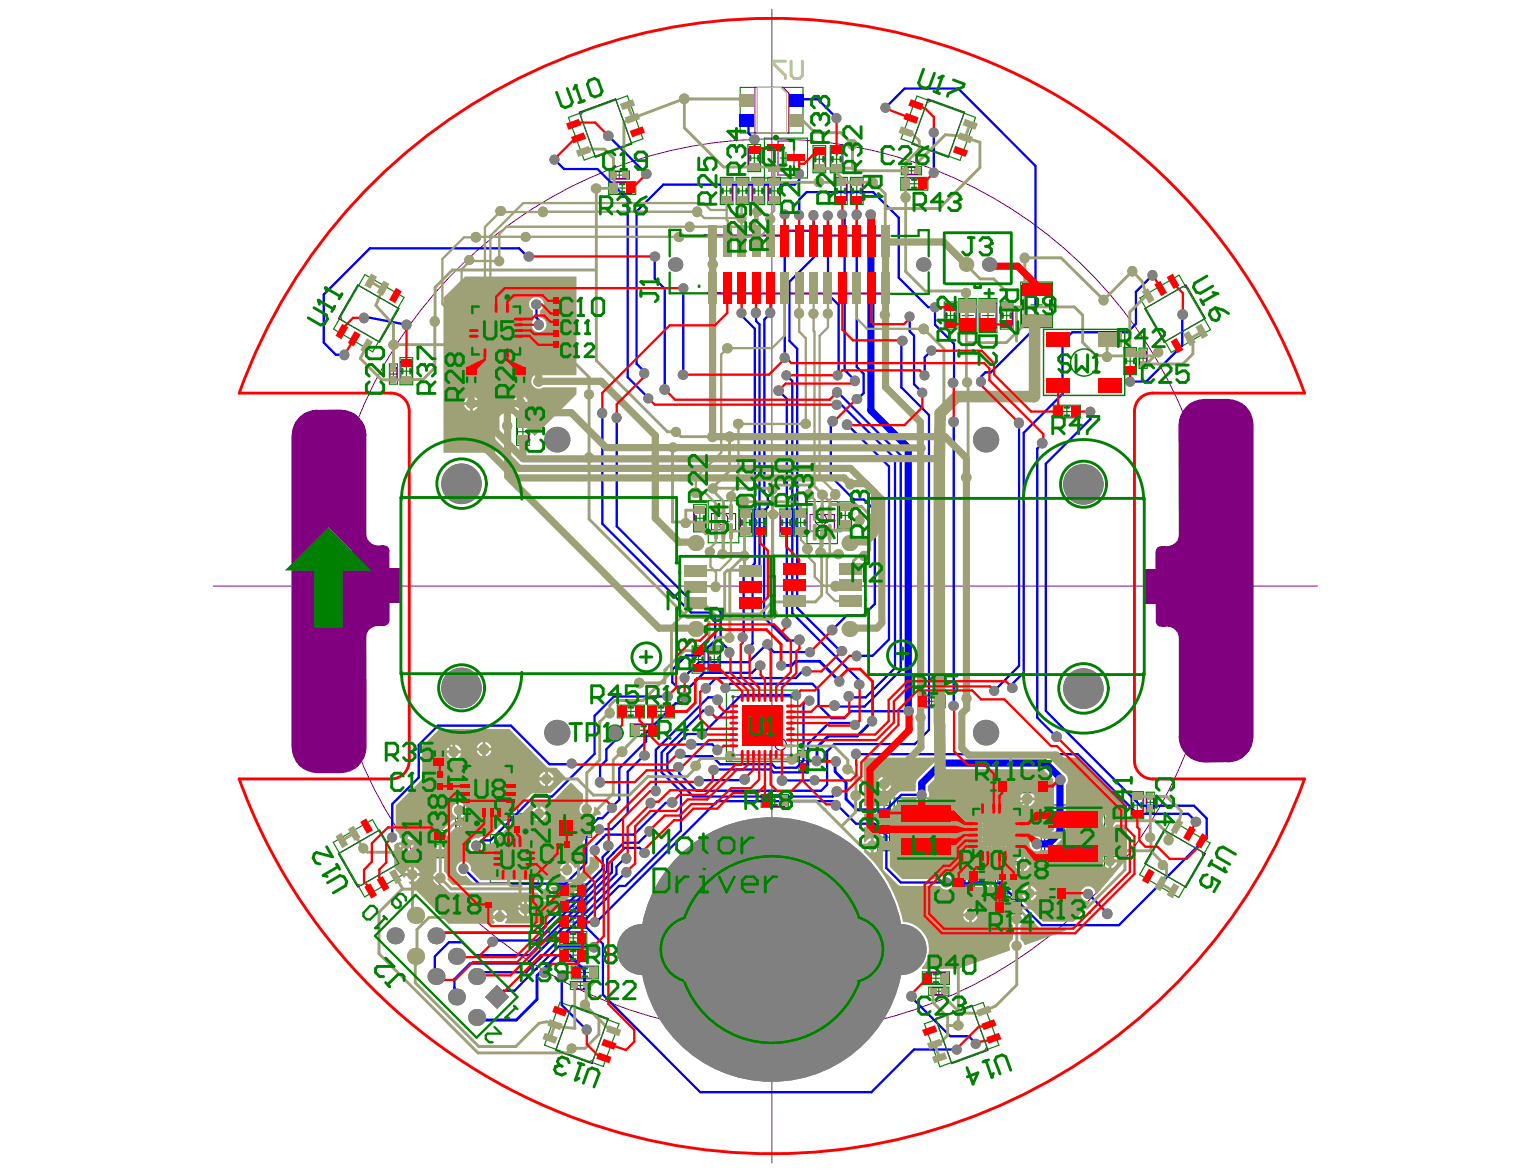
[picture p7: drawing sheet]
<svg xmlns="http://www.w3.org/2000/svg" width="271mm" height="207mm" viewBox="0 0 271 207" stroke-linecap="round" stroke-linejoin="round" font-family="sans-serif">
<g fill="none" stroke="#008000" stroke-width=".2">
<path d="M130.6 15.4h11v8.1h-11zM161.7 16.9l10.4 3.8-2.8 7.6-10.4-3.8zM100.3 20.7l10.4-3.8 2.7 7.6-10.4 3.7zM107.4 32.1h4.7v2.2h-4.7zM107.5 30.2h3.5v1.4h-3.5zM108.6 30.9h1.3M108.8 33.2h1.9M109.2 30.3v1.2M109.7 32.2v1.9M127.1 31.3h2.2v4.8h-2.2zM127.2 33.7h1.9M128.2 32.7v1.9"/>
<path d="M129.9 31.3h2.2v4.8h-2.2zM130 33.7h1.9M131 32.7v1.9M131.9 25.5h2.3v4.8h-2.3zM132.1 27.9h1.9M132.6 31.3h2.3v4.8h-2.3zM132.8 33.7h1.9M133 26.9v1.9M133.8 32.7v1.9M134.8 24.4h7.6v7h-7.6zM135.4 31.3h2.3v4.8h-2.3zM135.6 33.7h1.9"/>
<path d="M136.6 32.7v1.9M137.6 27.9h2M138.6 26.9v2M143.4 25.7h2.2v4.8h-2.2zM143.6 28.1h1.9M144.5 27.1v2M146.5 25.7h2.2v4.8h-2.2zM146.6 28.1h1.9M147.2 31.3h2.2v4.8h-2.2zM147.4 33.7h1.9M147.6 27.1v2M148.3 32.7v1.9"/>
<path d="M150 31.3h2.2v4.8h-2.2zM150.2 33.7h1.9M151.1 32.7v1.9M158.9 31.3h4.8v2.2h-4.8zM159 29.4h3.5v1.4h-3.5zM160.2 30.1h1.2M160.3 32.4h1.9M160.8 29.5v1.2M161.3 31.4v2M64.4 48.4l6.9 4.1-5.6 9.6-6.9-4.1zM82.2 53h10.6v10.6h-10.6zM86.5 58.3h2"/>
<path d="M87.5 57.3v2M97.4 52.2h1.4v3.6h-1.4zM97.5 56h1.3v3.6h-1.3zM97.5 54h1.2M97.6 57.7h1.1M98.1 53.4v1.2M98.1 57.2v1.2M166.6 53.3h2.2v4.7h-2.2zM166.7 55.7h1.9M167.7 54.7v1.9M169.1 52.7h3.2v6h-3.2zM169.7 55.7h2"/>
<path d="M170.7 54.6v2.1M172.7 52.7h3.1v6h-3.1zM173.3 55.7h2M174.3 54.6v2.1M176.5 53.3h2.2v4.7h-2.2zM176.6 55.7h1.9M177.6 54.7v1.9M180.1 49.8h5.5v8h-5.5zM181.8 53.8h2.1M182.8 52.8v2M201.1 52.6l6.9-4.1 5.5 9.6-6.9 4.1zM68.7 64.2h1.4v3.6h-1.4z"/>
<path d="M68.8 66h1.2M69.4 65.4v1.2M70.6 63.1h2.2v4.8h-2.2zM70.7 65.5h1.9M71.7 64.5v1.9M82 64.6h2.2v4.8h-2.2zM82.1 67h2M83.1 66v2M90.6 64.6h2.2v4.8h-2.2zM90.8 67h1.9M91.1 73.8h2.3v4.7h-2.3zM91.3 76.2h1.9"/>
<path d="M91.7 66v2M92.2 75.2v1.9M97.4 60.1h1.4v3.5h-1.4zM97.5 61.9h1.2M98.1 61.3v1.2M185.8 71.5h4.8v2.2h-4.8zM187.2 72.6h1.9M188.2 71.6v2M198.2 61.3h2.3v4.8h-2.3zM198.4 63.7h1.9M199.3 62.7v2M200.9 61.4h1.4v3.6h-1.4z"/>
<path d="M201 63.2h1.2M201.6 62.6v1.2M122.3 89h2.3v4.8h-2.3zM122.5 91.4h1.9M123.5 90.5v1.9M124.9 88.3h5.4v7.4h-5.4zM126.6 92h2M127.6 91v2M130.5 89.8h2.2v4.8h-2.2zM130.6 92.2h1.9M131.6 91.2v1.9M133 89.8h2.2v4.8h-2.2z"/>
<path d="M133.2 92.2h1.9M134.1 91.2v1.9M137.6 89.8h2.2v4.8h-2.2zM137.7 92.2h1.9M138.7 91.2v1.9M140.3 92.2h1.9M141.2 91.2v1.9M142.3 89.8h-2.2v4.8h2.2M142.3 88.5h5.4v7.4h-5.4zM144 92.2h2M145 91.2v2M148 88.5h2.2v4.8h-2.2z"/>
<path d="M148.1 90.9h2M149.1 89.9v2M122.1 114h2.2v4.7h-2.2zM122.2 116.3h2M123.2 115.4v1.9M124.9 114h2.2v4.7h-2.2zM125 116.3h2M126 115.4v1.9M76.3 130.5h2.2v4.8h-2.2zM76.4 132.9h2M76.9 135.8h1.4v3.6h-1.4zM77 137.6h1.2"/>
<path d="M77.4 132v1.9M77.6 137v1.2M78.7 136h1.5v3.5h-1.5zM78.8 137.8h1.3M79.4 137.1v1.3M80.8 134h10.5v10.6h-10.5zM85 139.3h2.1M86 138.3v2.1M108.9 124.4h4.8v2.2h-4.8zM110.3 125.5h1.9M111.2 127.7h4.7v2.2h-4.7zM111.3 124.5v2"/>
<path d="M112.6 128.8h1.9M113.6 127.8v2M114.2 124.4h4.8v2.2h-4.8zM115.6 125.5h2M116.6 124.5v2M128.1 121.7h12.6v12.6h-12.6zM133.4 128h2M134.4 127v2.1M140.9 132.4h1.4v3.5h-1.4zM141 134.1h1.2M141.6 133.5v1.3M154.8 139.6h2.3v4.8h-2.3z"/>
<path d="M161.9 122.6h4.8v2.2h-4.8zM163.4 123.7h1.9M164.3 122.8v1.9M172.8 137.6h4.8v2.2h-4.8zM174.3 138.7h1.9M175.2 137.8v1.9M180.2 137.6h4.8v2.2h-4.8zM181.6 138.7h2M182.6 137.8v1.9M199.5 139.6h2.2v4.8h-2.2zM202.2 139.7h1.4v3.6h-1.4zM58.8 148.6l6.9-4 5.5 9.6-6.9 4z"/>
<path d="M74.5 147.6h1.4v3.6h-1.4zM74.6 149.4h1.2M75.2 148.8v1.2M76.4 146.5h2.2v4.8h-2.2zM76.6 148.9h1.9M77.5 147.9v2M80.4 144.3h1.4v3.6h-1.4zM80.5 146.1h1.2M81.1 145.5v1.2M85.4 158.9h3.5v1.4h-3.5zM86.5 147.2h8.4v8.5h-8.4zM86.6 159.6h1.2"/>
<path d="M87.2 159v1.2M89.7 151.4h2M90.5 143.6h1.4v3.5h-1.4zM90.6 145.3h1.2M90.7 150.4v2.1M91.2 144.7v1.2M92 143.6h1.5v3.5h-1.5zM92.1 145.3h1.3M92.7 144.7v1.2M98.4 144.5h6v3.2h-6zM98.7 155.9h4.8v2.3h-4.8zM98.7 158.7h4.8v2.3h-4.8z"/>
<path d="M99.3 148.2h1.5v3.5h-1.5zM99.4 150h1.3M100.1 149.4v1.2M100.2 159.8h1.9M100.2 157h1.9M100.4 146.1h2M101.1 156.1v1.9M101.1 158.9v1.9M101.4 145.1v2M134.3 140.1h4.7v2.3h-4.7zM135.7 141.3h1.9M136.7 140.3v1.9"/>
<path d="M154.8 145.3h2.3v4.8h-2.3zM155 147.7h1.9M155 142h1.9M155.9 141.1v1.9M155.9 146.7v1.9M157.7 140.8h11.2v11.2h-11.2zM162.3 146.4h2M163.3 145.3v2.1M168 154.6h2.3v4.8h-2.3zM168.2 157h1.9M169.1 156.1v1.9M170.5 155.8h1.4v3.5h-1.4z"/>
<path d="M170.6 157.5h1.2M170.6 141.6h10.4v10.4h-10.4zM170.8 153.4h4.8v2.2h-4.8zM171.2 156.9v1.3M172.2 154.5h2M173.2 153.5v2M174.8 146.8h2M175.4 156.4h4.8v2.3h-4.8zM175.4 159h4.8v2.2h-4.8zM175.8 145.8v2M176 154h3.5v1.5h-3.5zM176.8 157.5h1.9"/>
<path d="M177.2 154.7h1.2M177.8 154.1v1.3M177.8 156.6v1.9M177.8 159.1v2M183.3 156.4h4.7v2.3h-4.7zM183.7 142h11.1v11.2h-11.1zM184.7 157.5h1.9M185.6 156.6v1.9M188.2 147.6h2.1M189.2 146.6v2M194.7 146.3h2.2v4.7h-2.2zM194.8 148.6h2"/>
<path d="M195.8 147.7v1.9M199.7 142h1.9M200.6 141.1v1.9M202.3 141.5h1.2M202.9 140.9v1.2M206.6 144.7l6.9 4-5.6 9.6-6.9-4zM98.7 161.5h4.8v2.3h-4.8zM98.7 164.3h4.8v2.2h-4.8zM98.7 167.4h4.8v2.2h-4.8zM98.8 176.8l10.4 3.8-2.8 7.5-10.4-3.7zM100.2 165.4h1.9M100.2 162.6h1.9"/>
<path d="M100.2 168.5h1.9M100.6 173.1h3.6v1.4h-3.6zM100.8 170.4h4.7v2.3h-4.7zM101.1 161.7v1.9M101.1 164.5v1.9M101.1 167.5v1.9M101.8 173.8h1.2M102.2 171.5h1.9M102.4 173.2v1.2M103.2 170.6v1.9M162.7 171.4h4.8v2.3h-4.8zM163.8 174.1h3.6v1.5h-3.6z"/>
<path d="M164.1 172.6h1.9M165 174.8h1.2M165.1 171.6v1.9M165.6 174.2v1.3M176.8 160.1h1.9M163.1 180.6l10.3-3.8 2.8 7.6-10.4 3.8z"/>
</g>
<g fill="none" stroke="#800080" stroke-width=".2">
<path d="M138.1 15.4l1 1M108.1 32.2h3.3M108.1 30.3h2.3v1.2h-2.3zM130 35.4h1.9M130 32h1.9M132.8 35.4h1.9M132.8 32h1.9M134 26.2v3.4M137.2 30.9h2.9M137.2 24.9h2.9M97.5 55.1h1.2M97.5 52.9h1.2"/>
<path d="M97.6 58.9h1.1M97.6 56.7h1.1M68.8 67.1h1.2M68.8 64.9h1.2M97.5 63h1.2M97.5 60.7h1.2M133.2 93.9h1.9M133.2 90.5h1.9M137.7 93.9h1.9M137.7 90.5h1.9M125 118h2M125 114.7h2"/>
<path d="M76.4 134.6h2M76.4 131.2h2M77 136.5h1.2v2.2h-1.2zM78.8 136.6v2.3M80.1 136.6v2.3M109.6 124.5v2M112.9 124.5v2M114.9 124.5v2M118.3 124.5v2M141 133h1.2v2.3h-1.2zM74.6 148.3v2.2M75.8 148.3v2.2"/>
<path d="M76.6 150.6h1.9M76.6 147.2h1.9M80.5 145h1.2v2.2h-1.2zM86 159v1.2M88.3 159v1.2M90.6 144.2v2.3M91.8 144.2v2.3M92.1 144.2h1.3v2.3h-1.3zM99.2 144.7v2.8M99.4 148.8v2.3M100.7 148.8v2.3M135 140.3v1.9"/>
<path d="M138.3 140.3v1.9M99.4 161.7v1.9M101.3 173.2h2.2v1.2h-2.2zM102.8 161.7v1.9"/>
</g>
<path d="M138.6 40.7v.9" fill="none" stroke="#800080" stroke-width=".41"/>
<circle cx="143.6" cy="40.7" r=".2" fill="#800080"/>
<path d="M124.2 41.5l14.4 .1M124.7 51.7l32.2 .1M138.6 40.7h5M143.6 40.7l-.1 .1M143.6 40.7v.9h13.2" fill="none" stroke="#800080" stroke-width=".41"/>
<g fill="none" stroke="#800080" stroke-width=".2">
<path d="M102.2 19.8l6.4-2.3 2.8 7.9-6.4 2.3zM138.1 15.4h-4.9v8.1h5.9v-7.1M163.7 17.5l6.4 2.3-2.8 7.9-6.4-2.3zM108.1 32.2v1.9h3.3v-1.9M127.2 32h1.9v3.4h-1.9zM130 32v3.4M131.9 32v3.4M132.8 32v3.4M134 26.2h-1.9v3.4h1.9M134.7 32v3.4M135.6 32h1.9v3.4h-1.9zM137.2 24.9v6"/>
<path d="M140.1 24.9v6M143.6 26.4h1.9v3.4h-1.9zM146.6 26.4h1.9v3.4h-1.9zM147.4 32h1.9v3.4h-1.9zM150.2 32h1.9v3.4h-1.9zM159.6 31.4h3.3v2h-3.3zM159.6 29.5h2.3v1.2h-2.3zM63.1 50.3l7.3 4.1-3.4 5.9-7.3-4.1zM83.4 54.1h8.3v8.4h-8.3zM97.5 52.9v2.2M97.6 56.7v2.2M98.7 52.9v2.2"/>
<path d="M98.7 56.7v2.2M166.7 54h1.9v3.3h-1.9zM169.3 53.5h2.8v4.3h-2.8zM172.8 53.5h2.9v4.3h-2.9zM176.6 54h1.9v3.3h-1.9zM180.2 50.4h5.3v6.7h-5.3zM201.9 54.4l7.3-4.1 3.4 5.9-7.3 4.1zM68.8 64.9v2.2M70 64.9v2.2M70.7 63.8h1.9v3.4h-1.9zM82.1 65.3h2v3.4h-2zM90.8 65.3h1.9v3.4h-1.9z"/>
<path d="M91.3 74.4h1.9v3.5h-1.9zM97.5 60.7v2.3M98.7 60.7v2.3M186.5 71.6h3.4v2h-3.4zM198.4 62h1.9v3.4h-1.9zM201 62.1h1.2v2.2h-1.2zM122.5 89.7h1.9v3.4h-1.9zM125.5 90.6h4.2v2.9h-4.2zM130.6 90.5h1.9v3.4h-1.9zM133.2 90.5v3.4M135.1 90.5v3.4M137.7 90.5v3.4"/>
<path d="M139.6 90.5v3.4M140.3 90.5h1.9v3.4h-1.9zM142.9 90.8h4.3v2.8h-4.3zM148.1 89.2h2v3.4h-2zM122.2 114.7h2v3.3h-2zM125 114.7v3.3M127 114.7v3.3M76.4 131.2v3.4M78.4 131.2v3.4M78.8 138.9h1.3M78.8 136.6h1.3M81.9 135.2h8.3v8.3h-8.3z"/>
<path d="M109.6 126.5h3.3M109.6 124.5h3.3M111.9 127.8h3.3v2h-3.3zM114.9 126.5h3.4M114.9 124.5h3.4M129.3 122.9h10.2v10.3h-10.2zM162.6 122.8h3.4v1.9h-3.4zM173.6 137.8h3.3v1.9h-3.3zM180.9 137.8h3.4v1.9h-3.4zM59.7 150.6l7.3-4.2 3.4 5.9-7.3 4.2zM74.6 148.3h1.2M74.6 150.5h1.2"/>
<path d="M76.6 147.2v3.4M78.5 147.2v3.4M86 159h2.3M87.7 148.4h6v6h-6zM90.6 146.5h1.2M90.6 144.2h1.2M99.2 144.7h4.4v2.8h-4.4M99.4 156.1h3.4v1.9h-3.4zM99.4 158.9h3.4v1.9h-3.4zM99.4 151.1h1.3M99.4 148.8h1.3M135 140.3h3.3"/>
<path d="M135 142.2h3.3M155 140.3h1.9v3.5h-1.9zM155 145.9h1.9v3.5h-1.9zM158.3 151.4v-10.1h10.1v10.1M168.2 155.3h1.9v3.5h-1.9zM170.6 156.4h1.2v2.3h-1.2zM171.5 153.5h3.4v2h-3.4zM171.7 142.7h8.2v8.2h-8.2zM176.1 156.6h3.3v1.9h-3.3zM176.1 159.1h3.3v2h-3.3zM176.7 154.1h2.2v1.3h-2.2zM184 156.6h3.3v1.9h-3.3z"/>
<path d="M184.3 152.7v-10.2h10v10.2M194.8 146.9h2v3.5h-2zM199.7 140.4h1.9v3.3h-1.9zM202.3 140.4h1.2v2.2h-1.2zM205.3 146.4l7.3 4.2-3.4 5.9-7.3-4.2zM86 160.2h2.3M99.4 164.5h3.4v1.9h-3.4zM99.4 167.5h3.4v1.9h-3.4zM99.4 161.7h3.4M99.4 163.6h3.4M100.9 177.3l6.4 2.4-2.9 7.9-6.4-2.3zM101.5 170.6h3.3v1.9h-3.3z"/>
<path d="M163.4 171.6h3.4v1.9h-3.4zM164.5 174.2h2.2v1.3h-2.2zM165 179.7l6.4-2.4 2.9 8-6.4 2.3z"/>
<circle cx="89.7" cy="56.1" r="1.02"/>
<circle cx="127.4" cy="91.5" r="1.02"/>
<circle cx="144.8" cy="91.7" r="1.02"/>
<circle cx="137.7" cy="131.3" r="1.02"/>
<circle cx="83.8" cy="141.6" r="1.02"/>
<circle cx="91.8" cy="150.3" r="1.02"/>
<circle cx="173.6" cy="149" r="1.02"/>
</g>
<g fill="#800080">
<path d="M68.7 100.3h2v6.1h-2z"/>
<path d="M201.8 100.4h2.1v6.1h-2.1z"/>
<path d="M52.7 73.6a4.4 4.4 0 0 1 3.3-1.3l4.1-.1a4.6 4.6 0 0 1 4.5 4.7v17.3a2.25 2.25 0 0 0 3.1 1.9 .97 .97 0 0 1 1 1.1v12.2a1.04 1.04 0 0 1-1 1 2.29 2.29 0 0 0-3.1 2.1l.1 19.3a4.6 4.6 0 0 1-4.6 4.6h-4.1a4.5 4.5 0 0 1-4.6-4.6v-54.9a4.7 4.7 0 0 1 1.3-3.3z"/>
<path d="M209.2 71.7a4.7 4.7 0 0 1 3.3-1.3h4.1a4.5 4.5 0 0 1 4.5 4.5v55a4.5 4.5 0 0 1-4.5 4.6h-4.1a4.6 4.6 0 0 1-4.6-4.6v-17.3a2.25 2.25 0 0 0-3-2 .97 .97 0 0 1-1-1.1l-.1-12.2a1.04 1.04 0 0 1 1.1-1 2.29 2.29 0 0 0 3-2v-19.4a4.7 4.7 0 0 1 1.3-3.2z"/>
</g>
<path d="M136.1 1.6v203.5M80.5 47.6a78.8 78.8 0 0 1 109.6-1.6 78.8 78.8 0 0 1 5.1 109.4 78.7 78.7 0 0 1-107.3 10.3 78.7 78.7 0 0 1-17-106.4l3-4.1 3.2-3.9zM37.6 103.4h194.8" fill="none" stroke="#800080" stroke-width=".18"/>
<g fill="#9ea175">
<path d="M78.2 52.5l3.8-3.7h19.7v17.4h-5.9a1.31 1.31 0 0 0-2.1 1.1 1.31 1.31 0 0 0 2.1 1h5.9v1.2l-7.4 7.4-3.7-3.7a2.25 2.25 0 0 0-3.2 1v5.7h-9.2zM86.6 55.8v1.3h-.3v.2h-1.3l.1 .3 .5 .6v.2l-.5 .6-.1 .3h1.3v.2h.3v1.3l.2-.1 .6-.5h.2l.6 .5 .3 .1v-1.3h.2v-.2h1.3v-.3l-.6-.6v-.2l.6-.6v-.3h-1.3v-.2h-.2v-1.3l-.3 .1-.6 .5h-.2l-.6-.5zM89 55.8v1h1a1.31 1.31 0 0 0-1-1zM85.4 56.2l-.4 .6h1v-1zM93.7 52.8a1.24 1.24 0 0 0 .3 2l.1 1.6a1.31 1.31 0 0 0 .2 2 1.31 1.31 0 0 0 1.9-.5 1.31 1.31 0 0 0-.7-1.8l-.3-.3v-1a1.29 1.29 0 0 0 .5-1.9 1.29 1.29 0 0 0-2-.1zM89 59.8v1a1.31 1.31 0 0 0 1-1zM85 59.8a1.31 1.31 0 0 0 1 1v-1zM92.1 69.8v1.1h1a1.31 1.31 0 0 0-1-1.1zM90.9 70.2l-.3 .7h1v-1.1zM83.4 69.9v1h1a1.31 1.31 0 0 0-1-1zM82.2 70.3l-.3 .6h1v-1zM92.1 71.4v1a1.31 1.31 0 0 0 1-1zM90.6 71.4a1.31 1.31 0 0 0 1 1v-1zM83.4 71.4v1a1.31 1.31 0 0 0 1-1zM81.9 71.4a1.31 1.31 0 0 0 1 1v-1z"/>
<path d="M152.4 133.6h12.7l.2 .2 .1 .1-3.6 3.5a3.3 3.3 0 0 0-.3 2.2h-2.8l-2.6 2.6h-3.7zM156.2 137v1.1h1a1.31 1.31 0 0 0-1-1.1zM155 137.4l-.3 .7h1v-1.1zM156.2 138.6v1a1.31 1.31 0 0 0 1-1zM154.7 138.6a1.31 1.31 0 0 0 1 1v-1z"/>
<path d="M152.4 143.5h4.2l2.6-2.7h2.3a1.29 1.29 0 0 0 1.8 .5 1.29 1.29 0 0 0 .4-1.9v-.8l2.9-2.9h17.4l1.8 1.8 .1 .6v8.3l-1.4 1.4h-.8a1.31 1.31 0 0 0-2.1 1 1.31 1.31 0 0 0 2.1 1.1h1.2l.8-.3 2-2 .2-.4 .1-.4v-8.3a1.36 1.36 0 0 0-.3-2.1l-2.5-2.6v-.2h4.7l8.9 9v1.5h-1.9a1.31 1.31 0 0 0-2-.3 1.31 1.31 0 0 0 0 2 1.31 1.31 0 0 0 2-.4h1.9v6l-5.3 6.3-.2-.1a1.3 1.3 0 0 0-1.4-1.3 1.3 1.3 0 0 0-1.2 1.5 1.3 1.3 0 0 0 1.4 1.1l.2 .2-2.9 3.5h-5.4l-7.3-7.3-8.6-.1a1.27 1.27 0 0 0-1.1-.9 1.27 1.27 0 0 0-1.3 .8h-6.6l-2.1-2.2v-5.5l-.2-.5-2.1-2.1-.4-.1h-1.9zM181.5 139.6v1.1h1a1.31 1.31 0 0 0-1-1.1zM180.3 140l-.3 .7h1v-1.1zM181.5 141.2v1a1.31 1.31 0 0 0 1-1zM180 141.2a1.31 1.31 0 0 0 1 1v-1zM174.8 144.3v1.3h-.2v.2h-1.3l.1 .3 .5 .6v.2l-.5 .6-.1 .3h1.3v.2h.2v1.3l.7-.4 .1-.2h.3l.1 .2 .8 .4v-1.3h.2v-.2h1.3l-.1-.3-.5-.6v-.2l.5-.6 .1-.3h-1.3v-.2h-.2v-1.3l-.8 .4-.1 .2h-.3l-.1-.2zM177.3 144.3v1h1a1.31 1.31 0 0 0-1-1zM173.7 144.7l-.4 .6h1v-1zM177.3 148.3v1a1.31 1.31 0 0 0 1-1zM173.3 148.3a1.31 1.31 0 0 0 1 1v-1zM196 150.6v1h1.1a1.31 1.31 0 0 0-1.1-1zM194.9 150.9l-.4 .7h1v-1zM180.6 151.1v1.1h1a1.31 1.31 0 0 0-1-1.1zM179.4 151.5l-.3 .7h1v-1.1zM196 152.1v1a1.31 1.31 0 0 0 1.1-1zM194.5 152.1a1.31 1.31 0 0 0 1 1v-1zM180.6 152.7v1a1.31 1.31 0 0 0 1-1zM179.1 152.7a1.31 1.31 0 0 0 1 1v-1zM181.8 156.3v1h1a1.31 1.31 0 0 0-1-1zM180.7 156.6l-.4 .7h1v-1zM181.8 157.8v1a1.31 1.31 0 0 0 1-1zM180.3 157.8a1.31 1.31 0 0 0 1 1v-1z"/>
<path d="M152.4 145.9h1.6l1.7 1.7 .1 5.8 2.6 2.7 .5 .2h6.9a1.27 1.27 0 0 0 2.1 .1h8.2l7.2 7.2 .5 .2h4.2l.1 .1-.1 .3-7.2 2.5-.8-1v-2.5a1.31 1.31 0 0 0 .3-2 1.31 1.31 0 0 0-2 0 1.31 1.31 0 0 0 .4 2v2.5a1.27 1.27 0 0 0-.5 1.7l-.1 .3-9.1 3.2h-6.3l-.1-.2a4.8 4.8 0 0 0 .9-5.1 4.8 4.8 0 0 0-4.2-3 22.9 22.9 0 0 0-6.9-12.3v-.7h.2l.3 .4 .7 .4v-2.6l-.7 .4-.3 .4h-.2zM154.1 147.8v1h1a1.31 1.31 0 0 0-1-1zM154.1 149.4v1a1.31 1.31 0 0 0 1-1zM171.4 160.1v1.1h1a1.31 1.31 0 0 0-1-1.1zM170.3 160.5l-.4 .7h1v-1.1zM171.4 161.7v1a1.31 1.31 0 0 0 1-1zM169.9 161.7a1.31 1.31 0 0 0 1 1v-1z"/>
<path d="M77.5 128.6h12.4l6.5 6.7 .5 .1h1.2l1.6 1.6v.3l-2.6 2.6h-2.9l-.5 .1-7.5 7.6h-1.2l-.6 .3a1.31 1.31 0 0 0-1.7 1 1.31 1.31 0 0 0 1.3 1.6 1.31 1.31 0 0 0 1.3-1.4l.2-.3h1l.4-.2 7.5-7.5h3.2l3.1-3.1 2.1 2.1v1.5a1.31 1.31 0 0 0-.5 1.7 1.31 1.31 0 0 0 1.6 .7 1.31 1.31 0 0 0 .9-1.6l.2-.1 .9 1v.4l-.8 .2-2.3 2.3v5.8l-1.3 1.2-.2-.1a1.4 1.4 0 0 0-1-.9v1.2h-.2v.3h-1.3a1.4 1.4 0 0 0 .9 1l.1 .2-.3 .4h-14.8l-1.7-1.8a1.29 1.29 0 0 0-1.1-1.6 1.29 1.29 0 0 0-1.4 1.5 1.29 1.29 0 0 0 1.7 1l1.4 1.5-.1 .2h-3.7l-.9-.9a1.23 1.23 0 0 0-.6-1.5v-5.7l2.1-2.1h.7a.7 .7 0 0 0 .6-.7v-1.2a1.3 1.3 0 0 0 .3-2 1.3 1.3 0 0 0-2 .1 1.3 1.3 0 0 0 .4 1.9v.6h-.5l-.2 .2-2.6 2.7-.1 6.2a1.3 1.3 0 0 0-.6 1.6 1.3 1.3 0 0 0 1.6 .8l1.1 1.1 .5 .2h15.2l.2 .2a1.31 1.31 0 0 0 1.8 1.3 1.31 1.31 0 0 0 .4-2.2l.1-.2h2.4l.5-.2 3.7-3.7 .1-.4v-1l.3-.1 .6 .2 .5-.1 .2 .3v1.5l-9.9 9.9h-6.6v-.3l.3-.6h-2.5l.4 .6-.1 .3h-8.1l-7-7.2 .1-.2h.3v-1h-1v.2l-.2 .1-1.8-1.8v-4.1l.6-.3 .3 .1v-.2h1v-1l-.6 .4-.3-.1a1.22 1.22 0 0 0-.7-1.2v-4.5l4.5-4.5 .2-.5v-5.4zM85.6 130.9v1h1.1a1.31 1.31 0 0 0-1.1-1zM84.5 131.2l-.4 .7h1v-1zM80.3 131.3v1.1h1a1.31 1.31 0 0 0-1-1.1zM79.1 131.7l-.3 .7h1v-1.1zM85.6 132.4v1a1.31 1.31 0 0 0 1.1-1zM84.1 132.4a1.31 1.31 0 0 0 1 1v-1zM80.3 132.9v1a1.31 1.31 0 0 0 1-1zM78.8 132.9a1.31 1.31 0 0 0 1 1v-1zM96.7 136.1v1h1a1.31 1.31 0 0 0-1-1zM95.5 136.5l-.4 .6h1v-1zM96.7 137.7v1a1.31 1.31 0 0 0 1-1zM95.1 137.7a1.31 1.31 0 0 0 1 1v-1zM95.3 142.2v1.1h1a1.31 1.31 0 0 0-1-1.1zM94.2 142.6l-.4 .7h1v-1.1zM95.3 143.8v1a1.31 1.31 0 0 0 1-1zM93.8 143.8a1.31 1.31 0 0 0 1 1v-1zM71.9 147.5v1h1a1.31 1.31 0 0 0-1-1zM71.9 149.1v1a1.31 1.31 0 0 0 1-1zM70.4 149.1a1.31 1.31 0 0 0 1 1v-1zM99.1 152.5l-.3 .7h1v-1zM73 153v1h1a1.31 1.31 0 0 0-1-1zM71.8 153.3l-.3 .7h1v-1zM73 154.5v1a1.31 1.31 0 0 0 1-1zM92.9 159v1h1.1a1.31 1.31 0 0 0-1.1-1zM91.8 159.4l-.4 .6h1v-1zM88.4 160.4v1.1h1a1.31 1.31 0 0 0-1-1.1zM87.3 160.8l-.4 .7h1v-1.1zM92.9 160.5v1.1a1.31 1.31 0 0 0 1.1-1.1zM91.4 160.5a1.31 1.31 0 0 0 1 1.1v-1.1z"/>
</g>
<path d="M64.1 149.6l.7 .7M80.2 145.2h.9M72.7 161.1l1.8 1.7" fill="none" stroke="#9ea175" stroke-width=".51"/>
<path d="M64 55.8l.3 .1M80.2 174.2v2.2M90.8 174.7h-2l-1 1.1M95.1 169.2l-2.3 2.3" fill="none" stroke="#00f" stroke-width=".41"/>
<circle cx="94.5" cy="170.9" r=".2" fill="#00f"/>
<path d="M94.6 56.1l.5 .5M94.6 53.7l.1 .1M94.7 56.9l.4 .4" fill="none" stroke="#00f" stroke-width=".41"/>
<path d="M95.8 37.3l-.1 .1" fill="none" stroke="#9ea175" stroke-width=".41"/>
<circle cx="102.6" cy="161.7" r=".2" fill="#00f"/>
<g fill="none" stroke="#00f" stroke-width=".41">
<path d="M112.3 64.2l1.8 1.8M107 132.2v1.9l-1.2 1.1M108.7 129.5v.9M113.7 133.2h.1M114 129.3v1.1M114 130.5v.3M118.6 120.4l.7 .7M104.9 149.3v.6M106.2 144.3h-.7l-1.3 1.3M106.8 158.7h.1M106.9 147.2l-.6 .5M107.1 149.5l.3 .3v.3l-1.1 1.1"/>
<path d="M108.4 142.5l-.3 .3M108.7 152.9v1.3M109.2 141.1l-1 1M110 148.6l-1.8 1.9M110.2 154.1h.5M110.2 149.6l-2.3 2.3M110.3 151.4v.4h-.6M112.8 149.6l.9 .8M114.6 146.7h.1M117.4 141.6h1M118.6 141.5v.1M103.5 162l-.1 1.5"/>
<path d="M105.1 167h.4M105.3 162.2h.3"/>
</g>
<path d="M107.4 125.8l-1.6 1.5M109.2 133l-1 1" fill="none" stroke="#9ea175" stroke-width=".51"/>
<circle cx="117.4" cy="118.1" r=".25" fill="#9ea175"/>
<path d="M117.7 76.2h1.5M117.4 118.1l-.1 .1M120.7 114.8h2.3" fill="none" stroke="#9ea175" stroke-width=".51"/>
<circle cx="121.2" cy="108.9" r=".25" fill="#9ea175"/>
<g fill="none" stroke="#9ea175" stroke-width=".41">
<path d="M123 37.3h.1M130.8 38.5v.1M133.6 37.3v1.4l-1.3 1.3M135.9 38.6v1.3l-1.8 1.9M141 55.2v3.3l1.1 1.2v14.5l.6 .6M143.5 55.3v3.1l.2 .1v26.9l-1.4 1.3 .4 .5M146 55.3v2.4l-1.4 1.5v24.9l2.5 2.6h.7M127.2 62.5v17.3M130.5 74.8l-.2 .3v10.5l-1.4 1.3v.9M122.7 84.3v2.7M125 97.6l.3 .3v2.1l1 .9v2.3M142.7 96.9v1.5l1 1v2.3"/>
<path d="M147.7 86.7l-.3 .5M145.3 103.3h2.2"/>
</g>
<g fill="none" stroke="#00f" stroke-width=".41">
<path d="M110.7 35.2v31.3M112.3 37.3v26.9M138.4 38.4v24.6M141 30.6v1.2M142.3 33.9l-1.3 1.3v2.7M143.5 38v7.4M146 38v13.9l1.9 1.9v12.2l-.1 .2M148.5 37.9l.5 .4v27l1.8 1.9M151.1 37.9v26.8M158.5 38.4v10.6M182.6 29.3v28.5M57.1 51.9v8.5"/>
<path d="M94.6 53.7v2.4M115.5 45.4v3.7M117.3 50.9v17.8M120.5 50.9v15.2M133.2 58v41.4M133.4 55.1v1.5l.6 .6v43.2l-1.3 1.2v11.9M135.9 55.1l-1.1 1.3v30.5l.6 .7v1.8l-.6 .7v1.3M139.2 49.7v10.4M161.2 59.2v8.6l1.5 1.4M164.9 54.2v3.1l3.4 3.3v6.2M200.4 51.5v5.6l-1.5 1.5M208.6 55.4l-.1 5.5"/>
<path d="M59.2 62.6h1.6M106.2 72.9v19.5M108.8 73.7v19.1M137.4 68.9l1.4 1.5v38.8l-.5 .5M138.7 66.2l1.1 1v41M140.6 61.5v45.7M146.6 74.9v9.1M159 60.7v7.6M163.9 73.2v55.6l-2.5 2.4M164.3 61.8l-1.2 1.2v3.2M168.2 74.4v50.2M174.8 65.7h-1l-.7 .7"/>
<path d="M179.8 74.5v43M180.6 76.4v39.9M184.3 77.8l-1.4 1.4v47.4M187.4 60.3v9.2M192.3 72.6v1.3M134.8 91.3v17.6M154.3 90v16.5M156.8 82.3v30.5M157.9 80.9v36.9M158.9 80.3v37.9M184.5 81.8v43.6M118.6 118.1v2.3"/>
<path d="M121.1 115.6h2.4M123.3 116.8l-2.8 2.8M125.2 108.1l.9 .9v3.9M126.3 119.6l-1.4 1.4v.6M126.4 107.2l.7 .7v5.3M128.8 114.9l-.4 .3M131.2 101.3v11M133.8 117.5l-1.2 1.2M141.4 118.5h.9M151.4 119.9v1M180.6 116.4v2.2l-2 2v.7M73.9 131.4v5.7"/>
<path d="M104.9 126.3v6.7M105.8 135.2v2.9M109.2 135.5v5.6M110.7 136.1v7.4l-2.8 2.8M116.7 132.7v3.5M117.7 133v2.9M124.9 123h2M125.6 133.4l1.4 1.4M125.6 131.3l1.2 1.2M128.8 120.6l-.5 .5M142.5 131.2v4.8l-.2 .2M142.7 123.2l-1 1v9.9l-1.2 1.3"/>
<path d="M146.8 124.5l.5 .5 .4-.4M147.2 131.2l-1.3 1.3v5.9l-1.1 1.1M147.8 139.5l-.9 1M150.2 125.4l-1.3 1.3M151.1 133l-.2 .2M160.1 125.4v.1M69.2 141.8v5.9M86.5 148.2h-1.5l-1 1M103.4 146.5v5.7M106.3 151.2v2M106.4 147.7l-1.5 1.6M107.1 151.6v2"/>
<path d="M107.9 151.9v2M109.2 156.3h1.1M109.7 151.8l-1 1.1M114.6 146.7l-2 1.9M209.6 143.6l1.4 1.3M210.6 142.1l2.2 2.3v3.5M76.7 168.7v3.5M77.8 164.5l-1.2 1.2M82.9 170l-2.7 2.7v1.5M85.3 171.5l-1.5 1.5M87.4 176.3h1.7M99.1 172.3v5"/>
<path d="M106.3 166.5v9M160.7 175.9h.1M195.3 161.1v.1M170.9 182.8l1.3 1.3"/>
</g>
<g fill="none" stroke="#9ea175" stroke-width=".51">
<path d="M105.2 33.2v30.4M141.5 21.1l2.3 2.3M159.8 34.8v13.1M76.8 50.7v6M162.9 58l.3 .3M170.5 51.6v15.3M69.4 60.8h9.4M103.9 69.5v22.1M118.6 79v13.1M128.7 77.4v5.6M166.5 61.6v9.8M204.3 62.1l-.6 .7"/>
<path d="M126.1 92.1l1.4 1.4v4.1M130.7 97.6l.5 .6M131.3 88.8v9.2l-2.6 2.6v12.3M144.9 96.9l.8 .8h2l.2-.2M145.1 87.2l1.7 1.8M146.6 93.5l-1.8 1.8v2M151 89l.4 .3h.5M151.6 91.8l-1.7 1.7M153.4 90.9v6.1M117.3 118.2v2.3M125.1 109.8v2.9M105.8 127.3v6.7"/>
<path d="M108.2 134v5.9M148.9 135.3h.6M151 136.8v3.5M71.7 148.8l-1.5 1.5M72.7 154.2v6.9M80.2 145.2l-2.5 2.5v7.1M81.1 143.1v2.1M203 147.7v2.4M75.7 161.8l-2.1 2.2v4.6M92.5 160.3h.2l-.2 .3h-.3M92.6 160.4l-.2 .2v.3M105.6 179.8v2.7"/>
<path d="M169 169.9v10.9M179.3 162.1v4.7M100.9 184.9h2.3"/>
</g>
<path d="M137.8 117.4h1.8M147.3 134.3v1.8M149.2 138.1v2.9l1.9 1.8M160.2 125.4l-.1 .1M85.3 179.9h5.8M94.7 172.1v4.2M100.5 168.5l2.6 2.7v3.2" fill="none" stroke="#00f" stroke-width=".51"/>
<path d="M125.7 46.7v30.3M89.5 75v9M162.3 74.4v3.7M162.4 78.8v47.3M155.5 88.1v21.8l-.8 .9M170.5 84.2v39" fill="none" stroke="#9ea175" stroke-width="1.3"/>
<path d="M153.6 37.9v34.5M162.6 138.2v2M187 137.1v9.7" fill="none" stroke="#00f" stroke-width="1.3"/>
<path d="M165.8 72.9l-.1 8v46.6" fill="none" stroke="#9ea175" stroke-width="2"/>
<circle cx="95.4" cy="170" r=".2" fill="#00f"/>
<g fill="none" stroke="#00f" stroke-width=".41">
<path d="M140.3 17.5h4l3.3 3.3M156.2 19l3.3-3.4h9.5l13.6 13.7M97.8 28.1l1.7 1.7h5.9l5.3 5.4M107.3 24l6.7 6.7M132 21.6v1.9l1.1 1.1M141 31.8l-.8 .8h-23.2l-4.7 4.7M142.3 33.9h11.7l4.5 4.5M164.7 23.4v6.4M64.3 55.9l7.4 1.4M93 45.2l-1.4-1.4h-26.4l-8.1 8.1M115.5 49.1l1.8 1.8M130.8 55.7l2.4 2.3"/>
<path d="M143.5 45.4l-4.3 4.3M158.5 49l5.2 5.2h1.2M160.5 55.8v2.7l.7 .7M182.6 57.8l-7.8 7.9M198.9 58.6h-9.8l-1.7 1.7M203.3 48.5l-2.9 3M57.1 60.4l2.1 2.2M110.7 66.5l3.7 3.8M139.2 60.1l1.4 1.4M147.6 71.4h.8l9.5 9.5M147.8 69.2l11.1 11.1M149.4 74.9l7.4 7.4"/>
<path d="M151.1 64.7l1.2 1.2v3.4l-1 1.1M159 68.3l4.9 4.9M187.4 69.5l-6.8 6.9M192.3 73.9l-7.8 7.9M208.5 60.9l-6.3 6.4h-2.9M106.2 92.4l15.7 15.7h3.3M108.8 92.8l14.4 14.4h3.2M133.2 99.4l-2 1.9M146.6 84l4 4.1h1.8l1.9 1.9M121.1 115.6l-2.5 2.5M126.1 112.9l-2.6 2.7M127.1 113.2l1.7 1.7"/>
<path d="M132.6 118.7h-8.4l-2.5 2.4h-2.4M132.7 113.5l-.7 .7M134.8 108.9l4 4.1h2.7M135.1 113.7l-3.1 3.1h-8.7M135.2 113.7l1.3 1.3h6.4M139.8 108.2l11.6 11.7M140.6 107.2l7.8 7.8M141.4 118.5l-1 1.1h-14.1M154.3 106.5l-2 2.1h-3l-2.5 2.5M156.8 112.8l-2.9 2.9h-2.8M157.9 117.8l-5.2 5.2h-3.1M158.9 118.2l-6.4 6.4h-4.8"/>
<path d="M179.8 117.5l-4.4 4.3M73.9 137.1l-4.7 4.7M73.9 131.4l3.4-3.4h12.8l6.8 6.8h4M104.9 133l-7.5 7.5h-3.2l-7.7 7.7M108.7 130.4l-1.7 1.8M113.7 133.2l-3 2.9M114 130.8l-4.8 4.7M116.7 136.2l3.4 3.4v6.9l-9.8 9.8M117.7 135.9l4.6 4.6h17.6M117.8 122.9h-9.5l-3.4 3.4M119.6 133.4h6M119.8 135.4v1l3 3.1h22"/>
<path d="M120.9 123.2l-.9 .9h-.9l-5.1 5.2M121.4 131.3h4.2M123.9 137.6h7.3M124.3 129.5h-3.1l-3.5 3.5M124.9 123l-9.2 9.3v7.4M125.3 125.3h-1.2l-7.4 7.4M125.7 135.7h10.2l.6 .5h5.8M127 134.8h9.2l.6 .6h3.7M128.8 120.6h14.5l1.1 1.1M138.7 137.7h5.4M140.5 122.6h-9.7l-6.8 6.8M144.4 121.8v2.6l2.3 2.3h2.2"/>
<path d="M147.2 131.2h14.2M150.2 125.4h9.9M150.2 127.5h-4l-3.7 3.7M151.1 133h39l10.5 10.6h9M182.9 126.6l3.5 3.4M184.5 125.4l16.7 16.7h9.4M103.4 152.2l-3.7 3.7h-15.2l-2.6-2.6M104.2 145.6l-.8 .9M105.9 146.3h2M106.3 153.2l-11.3 11.3h-17.2M106.8 158.7l-3.3 3.3M107.1 153.6l-12.3 12.3h-7.5l-.2-.2"/>
<path d="M107.9 153.9l-14.5 14.6h-9.6l-2.3-2.3h-2.3l-2.5 2.5M108.1 142.8h-.3l-1.6 1.5M108.2 150.5l-1.1 1.1M108.7 154.2l-15.7 15.8h-10.1M109.2 156.3l-2.4 2.4M110 148.6h2.6M110.2 154.1l-15.1 15.1M110.2 149.6h2.6M117.4 141.6l-5.6 5.6h-4.9M140 140.5h6.9M162.6 140.2h-3.6l-2.7 2.6M166.4 155.7h-7.5l-2.6-2.6v-5.7l-2-2.1h-3.3l-4-4h-20.5l-20.9 20.9"/>
<path d="M191.9 157.6l3.4 3.5M212.8 147.7l-15.4 15.5h-13.6l-7.4-7.4h-9.1M85.3 171.5h7.5M99.1 177.3l4.4 4.4M103.4 163.5l2.9 3M105.1 167h-6.6l-7.7 7.7M106.3 175.5l17.2 17.1h30.2l7.5-7.5h7.6M160.8 175.9l6.8 6.9h3.3"/>
</g>
<g fill="none" stroke="#9ea175" stroke-width=".51">
<path d="M120.8 17.5h10M143.8 23.4h4.5l2.1 2M144.5 32.2h9.6M104.9 47.6h-25.1l-3 3.1M159.8 47.9l3.4 3.4h7.2M163.2 58.3l3.3 3.3M180.8 45.5v11.7l-3.3 3.2h-7M199.8 47.8l-5.1 5.1M105.2 63.6l12.5 12.6M195.2 62.8h8.5M103.9 91.6l17.3 17.3h3l.9 .9M118.6 92.1h7.5"/>
<path d="M127.9 97.6h2.8M128.7 83l-2.6 2.6M136.3 86.3v22M146.6 93.5h3.3M146.8 89h4.2M151.9 89.3l1.5 1.6M153.4 97l-.9 .9M120.7 114.8l-3.3 3.3M125.1 112.7l-2.1 2.1M105.8 134l-2.3 2.3v6.4M107.4 125.8h.2M108.2 139.9l-3.1 3.1"/>
<path d="M112.8 120.5h4.5M129.5 133.9h10.2M149.5 135.3l2.9 2.8h3.1M64.8 150.3h5.4M77.7 154.8l1.9 2h15.7l.9 .9M195.7 144.8h8l2.4 2.4M197.9 150.1h5.1l2.3 2.3M75.7 161.8h12.6M103.3 177.4l2.3 2.4M105.6 182.5l-2.4 2.4"/>
</g>
<path d="M88.5 37.4h7.2M121.7 40h10.6M123.1 37.3l1.1 1.2h6.6M83 46h5.1M84.5 41.8h8.2M119.8 41.8h14.3M127.2 79.8l-4.5 4.5M128.3 61.4l-1.1 1.1M143.7 101.7l1.6 1.6" fill="none" stroke="#9ea175" stroke-width=".41"/>
<path d="M156.2 56.1v12.2l6.1 6.1M83.1 71.2h8.7M95 67.3h11l9.6 9.5v14.6l4.2 4.2h2.8M89.5 84l26.7 26.8h5M150.1 85.3h2.6l2.8 2.8M150.6 110.8h4.1" fill="none" stroke="#9ea175" stroke-width="1.3"/>
<path d="M139.6 117.4l.8-.8h4.2l3.5 3.6M147.3 136.1l1.9 2M153.9 127.2l-2.7 2.6h-5.1l-2 2v2.1l.3 .2M151.1 142.8h5.2M94.7 176.3l-3.6 3.6M100.5 168.5h-2.2l-3.6 3.6" fill="none" stroke="#00f" stroke-width=".51"/>
<path d="M153.6 72.4l6.6 6.6v46.5M160.2 125.4h.1M187 137.1l-2.6-2.5h-18.3l-3.5 3.6M187 146.8l-2.1 2h-2" fill="none" stroke="#00f" stroke-width="1.3"/>
<path d="M182.4 70h-13.6l-3 2.9" fill="none" stroke="#9ea175" stroke-width="2"/>
<circle cx="109.7" cy="132.6" r=".94" fill="#9ea175"/>
<g fill="#808080">
<circle cx="147.4" cy="142.1" r=".91"/>
<circle cx="104.9" cy="162.7" r=".89"/>
<circle cx="81.4" cy="121.4" r="3.6"/>
<circle cx="81.4" cy="85.3" r="3.6"/>
<circle cx="191.1" cy="85.4" r="3.6"/>
<circle cx="191.1" cy="121.5" r="3.6"/>
</g>
<g fill="#9ea175">
<circle cx="147.3" cy="87.2" r=".91"/>
<circle cx="150" cy="85.4" r=".91"/>
</g>
<g fill="#808080">
<circle cx="120.7" cy="122.9" r=".91"/>
<circle cx="125.1" cy="125.4" r=".91"/>
<circle cx="124.5" cy="121.4" r=".91"/>
<circle cx="120.7" cy="119.6" r=".91"/>
<circle cx="123.9" cy="129.5" r=".92"/>
<circle cx="127.9" cy="121.4" r=".89"/>
<circle cx="137.9" cy="137.7" r=".94"/>
<circle cx="143.7" cy="137.6" r=".89"/>
<circle cx="147.6" cy="139.6" r=".94"/>
<circle cx="118.6" cy="141.5" r=".94"/>
</g>
<circle cx="195.3" cy="63" r=".89" fill="#9ea175"/>
<g fill="#808080">
<circle cx="163.1" cy="66.2" r=".89"/>
<circle cx="164.3" cy="61.8" r=".89"/>
<circle cx="173" cy="67.3" r=".89"/>
</g>
<circle cx="170.6" cy="67.4" r=".89" fill="#9ea175"/>
<circle cx="151" cy="133" r=".91" fill="#808080"/>
<circle cx="165.7" cy="127.7" r=".91" fill="#9ea175"/>
<g fill="#808080">
<circle cx="168.2" cy="124.5" r=".92"/>
<circle cx="107.9" cy="142.5" r=".89"/>
<circle cx="178.6" cy="121.3" r=".92"/>
<circle cx="175.4" cy="121.9" r=".89"/>
<circle cx="105.8" cy="138" r=".91"/>
</g>
<circle cx="149.5" cy="135.7" r=".89" fill="#9ea175"/>
<circle cx="159.2" cy="60.1" r=".92" fill="#808080"/>
<circle cx="112.8" cy="120.5" r=".94" fill="#9ea175"/>
<g fill="#808080">
<circle cx="142.9" cy="115" r=".89"/>
<circle cx="146.8" cy="111.1" r=".94"/>
</g>
<circle cx="147.9" cy="97.7" r=".92" fill="#9ea175"/>
<circle cx="106.2" cy="72.9" r=".91" fill="#808080"/>
<g fill="#9ea175">
<circle cx="122.7" cy="86.9" r=".94"/>
<circle cx="128.7" cy="77" r=".94"/>
<circle cx="120.9" cy="92.3" r=".89"/>
</g>
<g fill="#808080">
<circle cx="168.1" cy="67.5" r=".92"/>
<circle cx="147.2" cy="124.5" r=".94"/>
<circle cx="186.4" cy="130" r=".94"/>
</g>
<circle cx="96.2" cy="157.7" r=".91" fill="#9ea175"/>
<g fill="#808080">
<circle cx="104.9" cy="150" r=".91"/>
<circle cx="81.7" cy="153.3" r=".91"/>
<circle cx="195.3" cy="161.2" r=".94"/>
<circle cx="191.9" cy="157.7" r=".89"/>
</g>
<circle cx="96.4" cy="137.4" r=".89" fill="#9ea175"/>
<g fill="#808080">
<circle cx="69.2" cy="147.7" r=".89"/>
<circle cx="117.7" cy="122.8" r=".94"/>
</g>
<g fill="#9ea175">
<circle cx="139.7" cy="133.9" r=".94"/>
<circle cx="181.2" cy="140.9" r=".94"/>
</g>
<circle cx="166.9" cy="155.6" r=".92" fill="#808080"/>
<g fill="#9ea175">
<circle cx="169" cy="180.9" r=".92"/>
<circle cx="179.3" cy="162.1" r=".91"/>
<circle cx="179.3" cy="166.8" r=".89"/>
<circle cx="136.3" cy="108.3" r=".91"/>
<circle cx="129" cy="87.6" r=".89"/>
<circle cx="131.2" cy="88.4" r=".94"/>
<circle cx="136.4" cy="90.7" r=".89"/>
<circle cx="136.3" cy="86.3" r=".91"/>
<circle cx="142.6" cy="87.2" r=".91"/>
<circle cx="152.4" cy="98.1" r=".89"/>
<circle cx="145.1" cy="87.3" r=".92"/>
</g>
<g fill="#808080">
<circle cx="199.3" cy="67.3" r=".89"/>
<circle cx="203.3" cy="48.6" r=".91"/>
</g>
<g fill="#9ea175">
<circle cx="159.7" cy="34.8" r=".91"/>
<circle cx="105.2" cy="33.2" r=".92"/>
<circle cx="76.7" cy="56.7" r=".91"/>
<circle cx="69.4" cy="60.8" r=".92"/>
</g>
<circle cx="156.2" cy="19" r=".89" fill="#808080"/>
<g fill="#9ea175">
<circle cx="82.8" cy="45.9" r=".89"/>
<circle cx="83.9" cy="41.8" r=".94"/>
<circle cx="92.7" cy="41.8" r=".89"/>
<circle cx="119.2" cy="76.2" r=".89"/>
<circle cx="118.7" cy="78.9" r=".89"/>
<circle cx="170.5" cy="84.2" r=".92"/>
</g>
<g fill="#808080">
<circle cx="97.8" cy="28.2" r=".89"/>
<circle cx="140.9" cy="30.7" r=".91"/>
</g>
<circle cx="150.3" cy="25.5" r=".94" fill="#9ea175"/>
<circle cx="147.5" cy="20.8" r=".89" fill="#808080"/>
<circle cx="120.7" cy="17.4" r=".94" fill="#9ea175"/>
<circle cx="133.1" cy="24.6" r=".92" fill="#808080"/>
<g fill="#9ea175">
<circle cx="100" cy="153.5" r=".91"/>
<circle cx="85.4" cy="132.2" r=".94"/>
<circle cx="80" cy="132.6" r=".89"/>
<circle cx="88.1" cy="161.7" r=".89"/>
<circle cx="92.7" cy="160.3" r=".92"/>
<circle cx="131.3" cy="98.1" r=".89"/>
<circle cx="125.2" cy="97.3" r=".89"/>
</g>
<g fill="#808080">
<circle cx="191.6" cy="121.4" r="2.29"/>
<circle cx="174" cy="129.2" r="2.29"/>
<circle cx="98.3" cy="129.2" r="2.29"/>
<circle cx="80.7" cy="121.4" r="2.29"/>
<circle cx="191.6" cy="85.4" r="2.29"/>
<circle cx="80.7" cy="85.4" r="2.29"/>
<circle cx="174" cy="77.6" r="2.29"/>
<circle cx="98.3" cy="77.6" r="2.29"/>
<circle cx="136.8" cy="130.5" r=".69"/>
<circle cx="134.4" cy="130.5" r=".69"/>
<circle cx="132" cy="130.5" r=".69"/>
<circle cx="136.8" cy="128.1" r=".69"/>
<circle cx="134.4" cy="128.1" r=".69"/>
<circle cx="132" cy="128.1" r=".69"/>
<circle cx="136.8" cy="125.7" r=".69"/>
<circle cx="134.4" cy="125.7" r=".69"/>
<circle cx="132" cy="125.7" r=".69"/>
</g>
<g fill="#9ea175">
<circle cx="88.7" cy="57.1" r=".91"/>
<circle cx="88.7" cy="59.5" r=".91"/>
<circle cx="86.3" cy="57.1" r=".91"/>
<circle cx="86.3" cy="59.5" r=".91"/>
<circle cx="174.6" cy="148" r=".91"/>
<circle cx="174.6" cy="145.6" r=".91"/>
<circle cx="177" cy="148" r=".91"/>
<circle cx="177" cy="145.6" r=".91"/>
</g>
<g fill="#808080">
<circle cx="136.1" cy="167.5" r="23.3"/>
<circle cx="113.3" cy="167.5" r="4.5"/>
<circle cx="159" cy="167.5" r="4.5"/>
<circle cx="95" cy="57.3" r=".91"/>
<circle cx="94.6" cy="53.7" r=".92"/>
</g>
<circle cx="95" cy="67.3" r=".94" fill="#9ea175"/>
<g fill="#808080">
<circle cx="103.5" cy="181.6" r=".91"/>
<circle cx="187.1" cy="137.6" r=".91"/>
<circle cx="162.5" cy="140.2" r=".91"/>
<circle cx="182.9" cy="148.9" r=".91"/>
</g>
<g fill="#9ea175">
<circle cx="180.3" cy="152.4" r=".91"/>
<circle cx="171.2" cy="161.4" r=".92"/>
</g>
<g fill="#808080">
<circle cx="71.7" cy="57.3" r=".91"/>
<circle cx="64.2" cy="56.1" r=".91"/>
<circle cx="114" cy="30.7" r=".93"/>
<circle cx="107.3" cy="24" r=".93"/>
<circle cx="164.7" cy="30.5" r=".9"/>
<circle cx="164.7" cy="23.4" r=".89"/>
<circle cx="208.6" cy="55.5" r=".94"/>
<circle cx="160.8" cy="175.7" r=".94"/>
</g>
<g fill="#9ea175">
<circle cx="181.6" cy="157.6" r=".89"/>
<circle cx="155.9" cy="138.3" r=".92"/>
<circle cx="205.1" cy="152.6" r=".89"/>
</g>
<g fill="#808080">
<circle cx="132.2" cy="114.5" r=".92"/>
<circle cx="168.8" cy="185.1" r=".89"/>
<circle cx="172.1" cy="184.1" r=".89"/>
<circle cx="141" cy="112.9" r=".94"/>
<circle cx="151.1" cy="37.9" r=".91"/>
<circle cx="148.6" cy="37.8" r=".89"/>
</g>
<g fill="#9ea175">
<circle cx="125.7" cy="46.6" r=".91"/>
<circle cx="130.8" cy="38.5" r=".91"/>
<circle cx="133.6" cy="37.3" r=".92"/>
<circle cx="135.9" cy="38.6" r=".89"/>
</g>
<circle cx="108.7" cy="73.7" r=".91" fill="#808080"/>
<g fill="#9ea175">
<circle cx="165.7" cy="80.9" r=".94"/>
<circle cx="89.4" cy="75.1" r=".91"/>
<circle cx="83.1" cy="71.2" r=".92"/>
<circle cx="91.8" cy="71.2" r=".91"/>
<circle cx="125.7" cy="77" r=".94"/>
<circle cx="128.3" cy="61.4" r=".92"/>
</g>
<g fill="#808080">
<circle cx="130.8" cy="55.2" r=".89"/>
<circle cx="133.3" cy="55.2" r=".91"/>
<circle cx="135.8" cy="55.2" r=".91"/>
<circle cx="120.5" cy="66.1" r=".92"/>
</g>
<g fill="#9ea175">
<circle cx="123" cy="37.4" r=".91"/>
<circle cx="121.6" cy="40" r=".91"/>
<circle cx="119.8" cy="41.8" r=".92"/>
</g>
<circle cx="120.5" cy="50.9" r=".89" fill="#808080"/>
<g fill="#9ea175">
<circle cx="95.7" cy="37.4" r=".91"/>
<circle cx="88.3" cy="37.2" r=".92"/>
<circle cx="88" cy="46.1" r=".89"/>
</g>
<circle cx="138.4" cy="37.8" r=".89" fill="#808080"/>
<g fill="#9ea175">
<circle cx="130.3" cy="74.7" r=".92"/>
<circle cx="182.4" cy="69.9" r="1.04"/>
</g>
<circle cx="211" cy="144.9" r=".92" fill="#808080"/>
<g fill="#9ea175">
<circle cx="103.9" cy="80.7" r=".91"/>
<circle cx="103.9" cy="69.6" r=".89"/>
<circle cx="153.8" cy="149.1" r=".89"/>
<circle cx="195.8" cy="151.9" r=".89"/>
</g>
<g fill="#808080">
<circle cx="168.2" cy="74.4" r=".94"/>
<circle cx="164.9" cy="54.2" r=".89"/>
</g>
<g fill="#9ea175">
<circle cx="202.9" cy="147.7" r=".89"/>
<circle cx="195.7" cy="144.8" r=".94"/>
<circle cx="206.1" cy="148.2" r=".91"/>
</g>
<g fill="#808080">
<circle cx="114.3" cy="70.3" r=".89"/>
<circle cx="117.2" cy="68.7" r=".94"/>
<circle cx="93.3" cy="45.2" r=".92"/>
<circle cx="60.7" cy="62.6" r=".91"/>
<circle cx="115.5" cy="45.2" r=".92"/>
</g>
<g fill="#9ea175">
<circle cx="64.1" cy="149.6" r=".89"/>
<circle cx="71.7" cy="148.8" r=".92"/>
</g>
<g fill="#808080">
<circle cx="110.5" cy="151.4" r=".91"/>
<circle cx="135.4" cy="113.6" r=".89"/>
<circle cx="131" cy="112.4" r=".89"/>
<circle cx="149.7" cy="122.8" r=".94"/>
<circle cx="150.8" cy="127.9" r=".89"/>
<circle cx="142.8" cy="123.6" r=".89"/>
<circle cx="151.6" cy="120.7" r=".92"/>
<circle cx="148.5" cy="114.8" r=".92"/>
<circle cx="113.6" cy="65.9" r=".91"/>
<circle cx="183.8" cy="78.2" r=".94"/>
<circle cx="113.7" cy="150.4" r=".92"/>
<circle cx="86.9" cy="166.1" r=".92"/>
</g>
<g fill="#9ea175">
<circle cx="180.7" cy="45.5" r=".91"/>
<circle cx="194.6" cy="53" r=".91"/>
<circle cx="199.7" cy="47.9" r=".91"/>
<circle cx="77.6" cy="154.9" r=".94"/>
<circle cx="204.3" cy="62.1" r=".89"/>
<circle cx="72.7" cy="154.3" r=".91"/>
<circle cx="142.1" cy="74.7" r=".92"/>
</g>
<g fill="#808080">
<circle cx="147.6" cy="71.4" r=".92"/>
<circle cx="147.6" cy="69.2" r=".91"/>
</g>
<g fill="#9ea175">
<circle cx="170.4" cy="51.7" r=".89"/>
<circle cx="127.4" cy="97.8" r=".89"/>
<circle cx="147.4" cy="103.4" r=".94"/>
</g>
<g fill="#808080">
<circle cx="114.5" cy="146.6" r=".91"/>
<circle cx="110.5" cy="153.9" r=".91"/>
</g>
<g fill="#9ea175">
<circle cx="103.2" cy="177.3" r=".91"/>
<circle cx="144.8" cy="97.4" r=".92"/>
<circle cx="142.4" cy="96.8" r=".92"/>
</g>
<g fill="#808080">
<circle cx="142.3" cy="118.4" r=".89"/>
<circle cx="138.4" cy="63.1" r=".91"/>
<circle cx="179.7" cy="74.6" r=".91"/>
<circle cx="84" cy="149.2" r=".91"/>
</g>
<g fill="#9ea175">
<circle cx="140.9" cy="55.3" r=".91"/>
<circle cx="143.5" cy="55.3" r=".89"/>
<circle cx="146" cy="55.3" r=".89"/>
</g>
<g fill="#808080">
<circle cx="140.9" cy="37.9" r=".89"/>
<circle cx="143.5" cy="38" r=".91"/>
<circle cx="147.7" cy="66.2" r=".89"/>
<circle cx="138.7" cy="66.2" r=".89"/>
<circle cx="150.8" cy="67.2" r=".91"/>
<circle cx="137.3" cy="68.9" r=".94"/>
<circle cx="138.7" cy="109.9" r=".91"/>
<circle cx="151.2" cy="70.4" r=".92"/>
</g>
<circle cx="162.9" cy="58" r=".94" fill="#9ea175"/>
<g fill="#808080">
<circle cx="126.6" cy="123.4" r=".94"/>
<circle cx="123.3" cy="137.8" r=".91"/>
<circle cx="126.5" cy="132.3" r=".91"/>
<circle cx="121.9" cy="131.3" r=".94"/>
<circle cx="131.3" cy="137.5" r=".94"/>
<circle cx="128.6" cy="115.1" r=".91"/>
<circle cx="137.8" cy="117.4" r=".89"/>
<circle cx="134.1" cy="117.4" r=".92"/>
<circle cx="148" cy="120.2" r=".91"/>
<circle cx="153.8" cy="127.2" r=".91"/>
<circle cx="147.4" cy="134.3" r=".91"/>
<circle cx="144" cy="134.2" r=".94"/>
</g>
<g fill="#9ea175">
<circle cx="126.2" cy="103.5" r=".91"/>
<circle cx="156.1" cy="55.5" r=".89"/>
</g>
<g fill="#808080">
<circle cx="153.6" cy="37.8" r=".92"/>
<circle cx="160.4" cy="55.8" r=".89"/>
<circle cx="162.7" cy="69.3" r=".89"/>
<circle cx="149.4" cy="74.9" r=".94"/>
<circle cx="146.9" cy="74.3" r=".94"/>
<circle cx="151.1" cy="115.7" r=".91"/>
<circle cx="140.4" cy="122.7" r=".9"/>
</g>
<circle cx="144.5" cy="32.1" r=".92" fill="#9ea175"/>
<circle cx="146" cy="38" r=".89" fill="#808080"/>
<circle cx="153.9" cy="32.1" r=".92" fill="#9ea175"/>
<g fill="#808080">
<circle cx="114.7" cy="141.7" r=".91"/>
<circle cx="104.7" cy="167.1" r=".94"/>
</g>
<g fill="#9ea175">
<circle cx="100.8" cy="184.9" r=".89"/>
<circle cx="81" cy="142.9" r=".92"/>
<circle cx="95.1" cy="143.5" r=".89"/>
</g>
<circle cx="192.3" cy="72.6" r=".89" fill="#808080"/>
<circle cx="150.9" cy="140.3" r=".94" fill="#9ea175"/>
<g fill="#808080">
<circle cx="120" cy="132.9" r=".92"/>
<circle cx="100.8" cy="134.7" r=".89"/>
<circle cx="125.9" cy="135.8" r=".92"/>
</g>
<g fill="#9ea175">
<circle cx="128.8" cy="133.3" r=".92"/>
<circle cx="122.7" cy="135.1" r=".92"/>
<circle cx="107.5" cy="125.8" r=".91"/>
<circle cx="128.7" cy="112.5" r=".89"/>
<circle cx="103.5" cy="142.8" r=".91"/>
</g>
<g fill="#808080">
<circle cx="119.7" cy="135.3" r=".92"/>
<circle cx="115.6" cy="139.5" r=".91"/>
<circle cx="113.7" cy="133.2" r=".92"/>
<circle cx="99.3" cy="172" r=".92"/>
<circle cx="96" cy="171.6" r=".94"/>
<circle cx="105.7" cy="146.3" r=".89"/>
<circle cx="107.3" cy="149.2" r=".94"/>
</g>
<g fill="#9ea175">
<circle cx="151.6" cy="91.8" r=".91"/>
<circle cx="125.8" cy="86.1" r=".92"/>
</g>
<circle cx="160.3" cy="125.4" r=".92" fill="#808080"/>
<g fill="#9ea175">
<circle cx="170.5" cy="123.2" r=".89"/>
<circle cx="162.4" cy="126.5" r=".89"/>
<circle cx="162.4" cy="79" r=".89"/>
</g>
<circle cx="162.8" cy="46.7" r="1.27" fill="#808080"/>
<circle cx="170.4" cy="46.7" r="1.27" fill="#9ea175"/>
<g fill="#808080">
<circle cx="174.5" cy="46.7" r="1.27"/>
<circle cx="108.5" cy="129.3" r="1.27"/>
<circle cx="69.7" cy="165.1" r="1.5"/>
</g>
<g fill="#9ea175">
<circle cx="73.3" cy="161.5" r="1.5"/>
<circle cx="73.3" cy="168.7" r="1.5"/>
</g>
<g fill="#808080">
<circle cx="76.9" cy="165.1" r="1.5"/>
<circle cx="84.1" cy="179.5" r="1.5"/>
</g>
<circle cx="122.7" cy="95.8" r="1.4" fill="#9ea175"/>
<circle cx="119.1" cy="46.7" r="1.27" fill="#808080"/>
<circle cx="149.9" cy="95.8" r="1.4" fill="#9ea175"/>
<g fill="#808080">
<circle cx="76.9" cy="172.2" r="1.5"/>
<circle cx="84.1" cy="172.2" r="1.5"/>
</g>
<path d="M87.7 173.7l2.1 2.2-2.1 2.1-2.2-2.1z" fill-rule="evenodd" fill="#808080"/>
<g fill="#9ea175">
<circle cx="122.7" cy="111" r="1.4"/>
<circle cx="149.9" cy="111" r="1.4"/>
</g>
<g fill="#808080">
<circle cx="80.5" cy="168.7" r="1.5"/>
<circle cx="80.5" cy="175.9" r="1.5"/>
</g>
<path d="M130.4 16.6h2.6v2.2h-2.6z" fill-rule="evenodd" fill="#9ea175"/>
<path d="M130.4 20h2.6v2.3h-2.6z" fill-rule="evenodd" fill="#00f"/>
<path d="M139.2 20h2.7v2.3h-2.7z" fill-rule="evenodd" fill="#9ea175"/>
<path d="M139.2 16.6h2.7v2.2h-2.7z" fill-rule="evenodd" fill="#00f"/>
<g fill="#9ea175">
<path d="M80.9 60.9l1.3-.9h.4v.5l-.6 1.1-.2 .2z"/>
<path d="M84.8 65.1l1.4-1.3 .5 .3-.7 1.3h-1.2z"/>
<path d="M88.3 64l.4-.3 1.4 1.4v.3h-1.2z"/>
<path d="M92.3 60h.4l1.3 .9-.9 .9-.2-.2-.6-1.1z"/>
<path d="M181 146.3l1.7-.6h.5v1.2h-.4z"/>
<path d="M170.7 143.2l1.8-.1v1.2h-1.8z"/>
</g>
<g fill="#f00">
<path d="M181.4 147.1l1.9 .9 .1 1.3-1.1-.1-1.2-1.8z"/>
<path d="M182.5 143.3h1.1l-.1 1.2-2.2 1v-.4z"/>
<path d="M82.2 64.8l3.1-1.5 .4 .2-1.7 1.7z"/>
<path d="M89.3 63.6l.4-.2 2.9 1.4-1.4 .2-.4 .1z"/>
<path d="M167.9 145.7h.9l2.3 .6-2.3 .6h-.9z"/>
<path d="M181 149.2l1.7 1.5 .1 1h-.5l-1.6-2.2z"/>
<path d="M167.5 143h.8l2 2-.2 .5-1.3-.7h-1.3z"/>
<path d="M167.5 147.9h1.2l1.3-.8 .2 .4-1.6 1.5-1.1 .1z"/>
</g>
<g fill="none" stroke="#9ea175" stroke-width=".51">
<path d="M69.4 60.8h.1M86.6 63.8l-1.2 1.1v.5M77.4 131.4h1.6M79.5 132.6h.6M80.1 132.7v2M80.3 136.7l.7 .7h1M85.4 133.6h-1.3v1.7M85.4 132.6v2.7M86.7 133.7v1.6M62.4 147h.1M63.9 149.4l.2 .2M71.7 153.2l1 1"/>
<path d="M77.7 150.4h.1M80.1 153.7l2.2 2.2M81.1 147.1h-.8l-.2 .2M84.1 144.7l-.4 .4M88.7 148.6v.9l1 .9M89.7 154.3v1.5M73.6 170l-.3 .3M88.2 161.7v.2"/>
</g>
<path d="M62.3 56.1l-1.7 1.7M71.5 63.8l.2 .1M85.5 63.4l-1.9 1.9v.2M64.2 153.4v2.2M76.1 145.9l1.4 1.5M84 149.4l1 1M84.3 159.5h1.8M91.2 146.3v.8M84.7 172l-.1 .1M86.1 162.8l.6 .5M87.1 165.7h-.6v1" fill="none" stroke="#f00" stroke-width=".41"/>
<path d="M81.2 61.5l-.4 .4M85.4 65.4v.1" fill="none" stroke="#9ea175" stroke-width="1.3"/>
<path d="M81.4 55.5l.8 .8M85.5 40v1.4" fill="none" stroke="#9ea175" stroke-width=".41"/>
<circle cx="90.1" cy="141.3" r=".2" fill="#f00"/>
<path d="M88.5 63.9l1 1M92.5 60.3l1.1 1.1M87.9 134.1v1.3M88 135.3h1.2M92.7 144.3h1.6M92.7 146.4v.1M92.7 146.4h1.9M96.3 157.7h.1M103.2 177.2v.1M103.4 173.8h.1M103.4 176.9l-.2 .2M101.4 181.3v.1" fill="none" stroke="#9ea175" stroke-width=".51"/>
<g fill="none" stroke="#f00" stroke-width=".41">
<path d="M97.8 27.9v.2M90.6 52.1l-1.1 1.1v1.1M93.4 59.3l1.6 1.5M94.4 55.7l-.6 .6M95.7 52.1l1 1h1.3l.2 .1M96 55.7l1.1 1.1h1M98.2 55.2l-1 .1M93.6 152.5h1.1M94 159.1l.6 .6M98.4 148.9l-.1 1.7M94.6 162.6l-.7 .7M96.2 161.8v1.7"/>
<path d="M97.4 170l-1.3 1.3M99.8 171.5h2.1M102.3 168.8v.7l-.5 .5"/>
</g>
<path d="M89.3 40l-1.2 1.3" fill="none" stroke="#9ea175" stroke-width=".41"/>
<path d="M93.6 61.4h.1" fill="none" stroke="#9ea175" stroke-width="1.3"/>
<circle cx="101.6" cy="171.5" r=".2" fill="#f00"/>
<path d="M108.3 30.8v2.8M110.6 30.7v.3M110.9 20.9l-.8 .8M100.9 137.4h.9M112 128.8v1.3M102 154.8l-.5 .6M103.1 147.3v.5M104.7 173.4l-.5 .4" fill="none" stroke="#9ea175" stroke-width=".51"/>
<g fill="none" stroke="#f00" stroke-width=".41">
<path d="M107 23.7l.3 .3M108.8 71.3v2.4M112.8 125.5v1.6M113.7 133.2h.1M114.7 139.5h.5M115 129.1v1M100 148.9h.1M100.1 146.4l-.1 .1M104.9 149.9v1.1M105.5 147h.4M110.7 151.1l-.3 .3M111 153.3h-.2v.3"/>
<path d="M106.5 165.1l-1.4 1.4 .4 .5M105.7 186.4h.9"/>
</g>
<path d="M104.9 162.6h.4" fill="none" stroke="#f00" stroke-width=".51"/>
<circle cx="118.5" cy="141.5" r=".2" fill="#f00"/>
<g fill="none" stroke="#f00" stroke-width=".41">
<path d="M117.3 68.7l1.8 1.8M119.3 118.9h-.1M122.1 113h1.4M124.9 110.1l-.2 .3M128.5 114.9l.3 .3M131 112.4v.9l-.3 .4M119.2 121.3l-1.4 1.5h-.1M120.8 120v2.8M123.6 137.7l-.2 .2M124.6 124.9l1.6 1.7M126.6 132.6h.1M126.9 124.7l.9 .8"/>
<path d="M129.4 126.5v.1M130 135.7h1.1M130.9 133v1.7l-.2 .2h-1M130.9 121.9v1.2"/>
</g>
<path d="M121 90h2.2M127.6 88.4v1.9M126.7 112.4l-.7 .7v1.7M128.3 100.6h3M123.7 133.8l-1.2 1.2" fill="none" stroke="#9ea175" stroke-width=".51"/>
<path d="M123.2 114.5v.3" fill="none" stroke="#f00" stroke-width=".51"/>
<path d="M124.5 94.2h1.7M126.2 95.7l-1.3 1.3M126.3 88.8v1.5" fill="none" stroke="#9ea175" stroke-width=".41"/>
<circle cx="131.3" cy="100.6" r=".25" fill="#9ea175"/>
<path d="M129.3 93.7h2.3" fill="none" stroke="#9ea175" stroke-width=".41"/>
<circle cx="129.3" cy="93.7" r=".2" fill="#9ea175"/>
<path d="M133 29.4l2.5 .1M131.6 88.6v2.1M137.8 131.3l.3 .3h1.3" fill="none" stroke="#9ea175" stroke-width=".51"/>
<path d="M128.4 39v1.1M133.7 35.2l-.1 2.1M136.6 35.2v2" fill="none" stroke="#9ea175" stroke-width=".41"/>
<g fill="none" stroke="#f00" stroke-width=".41">
<path d="M138.6 67.7l-1.2 1.2M138.6 63.1l1 1M134.1 95.8l1.3 1.3M134.2 117.6v1.4M134.9 113.7l1 1.1M135.4 105.4l-.8 .8M132.9 121.5v1.7M133.8 121.1l.1 .2v1.9M133.9 137.5l-1.5 1.5M134.9 123.1v.1M136.9 121.1v2M137.1 139.5h2.5"/>
<path d="M137.9 121.3v1.8"/>
</g>
<circle cx="136.6" cy="32.2" r=".25" fill="#9ea175"/>
<path d="M141 27.8v.1h-.6M144 27.4h-.6l-1.6 1.5h-.7M141 113v1.4l-.5 .5M143.8 121.8h-2.6l-.7 .8M146.8 141.9l.5 .5" fill="none" stroke="#f00" stroke-width=".41"/>
<path d="M140.5 88.5l.7 .8v1.4M141 106.2h2.8" fill="none" stroke="#9ea175" stroke-width=".51"/>
<path d="M141.2 93.7h2.5M142.7 96.7v.2M143.7 88.2v2.3" fill="none" stroke="#9ea175" stroke-width=".41"/>
<circle cx="145.4" cy="142.7" r=".25" fill="#9ea175"/>
<g fill="none" stroke="#f00" stroke-width=".41">
<path d="M148.6 35.3v2.5M151.1 37.6h.7M151.1 35.4v2.5M147.7 69.2l-1.4 1.3M150.8 70.4h.5M147.7 139.6v.1h-.3M149.8 125.8l-.8 .7M151 133.2l.1 1.7M151.1 136.7l-1 1M151.6 120.7v.1M151.6 127.1l-.2 .3h-.5M151.9 136.9l-2.6 2.7"/>
<path d="M145.7 141.9h1.1"/>
</g>
<path d="M146.3 98.1l-.5 .4M146.3 88.2v2.3M147.7 86.7v.1M145.8 104.5l1.5 1.5" fill="none" stroke="#9ea175" stroke-width=".41"/>
<path d="M147.2 29.5l-.3 .2M147.6 29.6v.1M147.7 29.6l-.7 .1M150.3 29.7l.1 .1M145 96.2l-.5 .6 .4 .4M149.1 89.4h1.9l.6 .6M151.4 98.1l-.8 .8M151.6 91.8v.1M149.5 134v1.3l.1 .1M153.8 149.1h2.1" fill="none" stroke="#9ea175" stroke-width=".51"/>
<path d="M149.6 118h2.1" fill="none" stroke="#f00" stroke-width=".51"/>
<circle cx="155.9" cy="149.1" r=".25" fill="#9ea175"/>
<path d="M153.5 145.6l.6 .7" fill="none" stroke="#f00" stroke-width="1.3"/>
<path d="M154.3 94l-.1 .2M170.5 125l-.9 .9" fill="none" stroke="#9ea175" stroke-width="1.3"/>
<g fill="none" stroke="#f00" stroke-width=".41">
<path d="M161.7 18.5l1.6 .7M153.7 56.7l.4 .5M164.9 54.2h2.8M162.2 65.3l.9 .9M164.3 61.8v.1M160.1 120.2l-3.3 3.3M163 148.8l-.4 .5M166.5 152.7h1M166.8 153.5h1.1M168.9 149.6v1.7M169.1 154v1.6M170.1 147.3h1.2"/>
<path d="M171.6 149.3h-1.2l-.6 .7v1.6M171.7 154.5h.1M171.7 154.5v.9l-.5 .5M172.2 153l-.4 .4v.8M176.4 157.4h-.1M160.8 175.3v.4"/>
</g>
<path d="M159.9 23.3h.2M170.5 51.6v2.1M171.2 158.4v.2M174.7 157l-1.5 1.6M175.3 153.3l-.6 .6M175.6 177.4l-2 1M165.6 186.2v.2M167.2 182.6l-1.3 1.3h-.7" fill="none" stroke="#9ea175" stroke-width=".51"/>
<path d="M165.6 143.3h1.6M167.2 143.3h1M170.2 145.3h1.4" fill="none" stroke="#f00" stroke-width=".51"/>
<circle cx="176.3" cy="151" r=".2" fill="#f00"/>
<path d="M173.1 67.2v.7M173.6 64.1l.9 .9M175.3 64.1v1.9M179.7 74.6h.1M174.6 121.1l.8 .7M177.4 120.2l1.2 1.1M176.3 140.4v2.2M176.3 151v.7M178.8 153.8v.7" fill="none" stroke="#f00" stroke-width=".41"/>
<path d="M174.2 54l.1 .1M177.6 51.5v2.6M174.3 145.3l1.5 1.5-.5 .5M174.3 140.4v2.2M178.3 140.3h-.4l-.6 .7v1.6M178.3 140.4v2.2M181.3 157.5h.3" fill="none" stroke="#9ea175" stroke-width=".51"/>
<circle cx="181.3" cy="157.5" r=".25" fill="#9ea175"/>
<path d="M182 64.5l.3 .2M181.6 157.5h2.5" fill="none" stroke="#9ea175" stroke-width=".51"/>
<path d="M182.9 146.3h.4" fill="none" stroke="#9ea175" stroke-width="1.3"/>
<path d="M184 138.2l.5 .5M187 137.4l-1.4 1.3" fill="none" stroke="#f00" stroke-width=".51"/>
<path d="M184 76.6v1.1l.4 .4M185.4 131.6h1.1M186.4 130.3h.4M192.1 161l-2.8 2.8" fill="none" stroke="#f00" stroke-width=".41"/>
<path d="M182.5 63.7v1.3" fill="none" stroke="#9ea175" stroke-width=".41"/>
<circle cx="192.1" cy="161" r=".2" fill="#f00"/>
<path d="M189.7 72.6h2.6M191.8 157.5l.1 .1M197.8 146.4l1.5 1.5M198.6 146l1.5 1.5M202 149.4h2.2M211 144.9l-1.2 2.1M211.6 148.7v.5" fill="none" stroke="#f00" stroke-width=".41"/>
<path d="M195.7 147.2h.1" fill="none" stroke="#9ea175" stroke-width="1.3"/>
<path d="M201.6 64.2h.7M205.7 153.2v1.2M205.8 140.5l2.6 2.6" fill="none" stroke="#9ea175" stroke-width=".51"/>
<circle cx="211" cy="144.9" r=".2" fill="#f00"/>
<g fill="none" stroke="#9ea175" stroke-width=".51">
<path d="M120.7 17.4v5.1M110.1 30.2l.5 .5M136.6 30.1v2.1M147.7 29.7v.9M150.4 29.7l.4 .4M153.9 32l2.2 2.2v6.3M159.8 30.1v2.1M159.8 32.5v2.3M159.8 28.7v1.4M161.7 28.8l.1 1.3M162.1 24.8v1.6M171 22l-.7 2.3"/>
<path d="M88.5 54.3v3M179.3 54.2v6M189.5 54.1l1.5 1.5v4.8M64.5 61.4l-.9 1.8M71.7 66.9h2.9M86.5 62.3v1.5M88.5 62.2v1.7M103.9 66.5v3M210.3 60.1l.1 .2v2.1M121 90v2.2M125.7 86.5l1.9 1.9M127.6 93.7v3.2"/>
<path d="M131.3 98v2.6M144.9 97.2v7.8M145 87.2v3.3M145 93.9v2.3M150.6 98.9v1.4M151.6 90v1.8M118.4 110.5v8M79.5 132v.6M89.2 135.3l.7 .7v1.4M122.5 135v.7M122.7 135.4l-1.5 1.6M141.6 131.6v.1"/>
<path d="M141.6 131.6v1.5M155.9 138.3v2.3M173.8 139.4v.4l.5 .6M178.3 133.4v6.9M181.2 138.2v2.7M62.4 147l-2.1 1.3M72.1 148.4l-.4 .4v4.4M80.1 147.3v6.4M81.1 143.1v2M84.1 143.4v1.3M88.2 159.6v2.1M89.7 150.4v3.4"/>
<path d="M89.7 155.9l.5 .4M92.7 146.5v2.1M95.1 143.5l-.8 .8M97.8 155.4l-1.5 1.4M100.1 151v2.4M103.1 147.8l-1.1 1v6M174.3 142.6v2.7M174.7 154.8v2.2M175.3 147.3v6M178.3 151.8l.5 .6h1.6M180 142.9v1.4M180 148.3h-2.7v.5"/>
<path d="M73.3 170.3v3.1M92.5 160.1l.2 .2M104.7 171.5v1.9M167.2 179.4v3.2M179.3 160.2v1.9M179.3 166.8v6.9M96.4 180.2l1.3 .3M97.9 180.7l-.8 2.3M100.9 184.9l-.8 .8M164.9 184.2l.7 2M169 180.8v.1"/>
</g>
<g fill="none" stroke="#f00" stroke-width=".41">
<path d="M105 21.6l2.3 2.4M133.1 24.6v1.9M136.9 26l-.2 .2M138.4 37.8v4.8M141 37.9v4.7M143.5 38v4.6M146 38v4.6M147.6 20.8v6.5M148.6 37.8v4.8M151.1 37.9v4.7M93.6 58.3l.6 .6M98.1 58.8l-.1 .1"/>
<path d="M128.3 50.7v4.5M130.8 50.7v4.5M133.4 50.7v4.4M135.9 50.7v4.4M148.6 50.7v7.4l1.9 1.9M153.7 50.7v6M85.5 62.3v1.1M89.5 62.3v1.2M106.2 69.3v3.6M114.4 70.3l1.1 1.1M162.7 69.2v2.6M168.2 67v7.4"/>
<path d="M173.2 61.9l2.1 2.2M174.5 65v2.1M186.7 68v4.5M134.1 93.7v2.1M135.4 97.1v8.3M138.7 93.7v2.7M141 98.7v1.9M119.2 118.9v2.4M119.3 115.8v3.1M124.7 110.4v1.4M128.8 115.2v3.5M130.7 113.7v5.6"/>
<path d="M134.2 119l.7 .8v3.3M135.9 114.8v8.3M136.6 110.1l2.9 3v5.4l-2.6 2.6M138.6 110.7l-.7 .7M140.5 114.9v3.8M149.9 115.7h1.2M77.6 134.5v2.1M80.2 140h1.8M109.7 127.9l-1 1.1M112.8 127.1l.9 .8v5.3M114.1 135.9l-2.1 2.1M118.2 139.4l-2.1 2"/>
<path d="M125.7 135.9v1.8M126.9 123.3v1.4M127.6 131.6l-1 1M132.9 133v2.8M133.9 133.2v4.3M134.9 133.3v7.8M134.9 138.6l-1.2 1.2M135.9 133v5.4M137.9 133v4.2M141.6 135.2v2.6M142.6 123l-1.5 1.5M145.8 127.5l.4 .5"/>
<path d="M151.1 134.9v1.8M151.9 134.5v2.4M162.8 121.9v1.8M173.8 135l1.5 1.5M64.2 155.6l1.1 1M65.6 148.7v3.3l-1.4 1.4M69.2 147.7l-1.1 1v3.5M81.8 148.9v3.6M85.4 143.4v1.9M86.1 159.8v3M86.7 143.4v3.1l-2.6 2.7M89.7 143.9v4.7"/>
<path d="M91.7 147.6v1M94.6 159.7v2.9M98.2 159.8l-2 2M100 146.5v2.4M103 149.6v4.1M104.9 151l1.6 1.6M107.4 145.3v3.1M109.9 144.3v5.5M110.7 145.8v5.3M114.7 143l-2.7 2.7v6.6M122.3 142.6l-2 2.1M171.2 155.9v.6"/>
<path d="M171.6 148.3h-1.3l-1.4 1.3M172.1 151l-3 3M174.3 151v1.3l-.7 .7M176.2 156.4v.8M176.3 151.4v1.5M177.3 151v1.4l1.5 1.4M77.8 164.5l-1 1M86.5 166.7l-2.1 2.1M102.4 168.5h.2l-.3 .3M194.2 160l1.1 1.2"/>
</g>
<g fill="none" stroke="#9ea175" stroke-width=".41">
<path d="M130.8 35.3v7.3M133.2 37.8v4.6M135.9 39.1v3.5M78 45.7v7.9M82.6 46.3l-1.2 1.2v8M85.5 51.4v2.9M138.4 50.7v8.5M141 51v4.2M143.5 51v4.3M146 50.9v4.4M151.1 50.7v5.5M124.3 86.8l2 2"/>
<path d="M126.2 94.2v1.5M128.9 86.9v3.4M128.9 93.7v4.9M141.3 93.8v1.4l1.4 1.5M142.7 87.2l1 1M145.8 98.5v6M146.3 93.9v4.1M147.7 86.8l-1.4 1.4M147.7 86.7l-.3 .5"/>
</g>
<path d="M80.8 61.9v12.2M89.5 65.4v9.7M92.2 71.6v3.1M92.2 77.6v3.3M170.5 80.9v3.3M162.4 126.6v5.2M169.6 132l1.3 1.2M170.5 123.2v1.8M195.7 143.2v4" fill="none" stroke="#9ea175" stroke-width="1.3"/>
<path d="M123 119.6l-.4 .4v4l-1.5 1.5M126.7 111.1l-1 .9M137.8 113.6v3.1M181.4 147.3l1.5 1.5M182.9 143.8l-1.6 1.5M102.7 162.6v5.5" fill="none" stroke="#f00" stroke-width=".51"/>
<path d="M153.8 37.9v5.3" fill="none" stroke="#f00" stroke-width="1.3"/>
<path d="M165.7 127.8l.1 9.7" fill="none" stroke="#9ea175" stroke-width="2"/>
<circle cx="195.8" cy="151.8" r=".63" fill="#9ea175"/>
<path d="M125.7 44.7v5.1M85.4 65.5v10.9M154.3 86.9v7.1M165.8 123.9v4M169.6 125.9v6.1M195.8 150.1v1.7" fill="none" stroke="#9ea175" stroke-width="1.3"/>
<g fill="none" stroke="#9ea175" stroke-width=".51">
<path d="M108.2 27.9v3M110.1 21.7v8.5M150.4 25.4v4.3M69.4 57.3v7.7M76.7 56.7v8.2M199.3 55v7.2M201.4 49.6l.7 2.1M211.9 58.6l-1.9 1.1M170.8 67.4v13.2M193.3 62.7h2M195.3 60.3v2.6M204.3 62.1l-2 2.1"/>
<path d="M79.4 136.7h.9M79.5 132.6l-.1 .1M80.1 134.7l-.7 .7M70.9 156.8h2.4M75.2 154.8h2.5M75.2 150.4h2.5M150.9 140.1v3.2M171.2 158.6v2.7M197.5 147.2l.9 1v5.2M202.9 142.5v5.2M207.6 145.7l-1.5 2.4M208.4 143.1l-.5 2.1"/>
<path d="M101.4 173.8v7.5M103.4 173.8v3.1M166.6 172.6v3.3"/>
</g>
<g fill="none" stroke="#f00" stroke-width=".41">
<path d="M141 27.9v2.7M62.3 56.1h1.9M62.5 59.7l-1.7 2.9M71.7 57.3v6.6M203.3 48.5l1.4 2.2M207.1 50.1l1.5 1.6v3.8M199.3 65.2v2.1M109.7 125.5v2.4M115.1 125.5v3.1M123.5 122v4.8M149.8 123.5v2.3M151.6 120.8v6.3"/>
<path d="M156.8 123.5v3.7M157.7 123.7v3.7M158.5 125.2v2.7M168.3 124.6v7.9M175.3 136.5v6.1M66.9 153.4v1.4l.7 .7M68.4 145.9h7.7M94 154.9v4.2M104.9 155.7v6.9M106.5 152.6v12.5M107.3 152.4v24.7M163.1 156.1v5.5"/>
<path d="M163.9 156.4v4.8M176.3 157.4v3.4M197.8 142.9v3.5M198.6 142.2v3.8M199.3 147.9v5.9M200.1 147.5v6.6M200.6 143.6v2.3M76.7 172.9h3.6M163.6 172.6l-2.8 2.7"/>
</g>
<path d="M85.5 41.4v10M86.5 41.6v12.7M88.1 41.3v4.7" fill="none" stroke="#9ea175" stroke-width=".41"/>
<path d="M72.2 72.5v61.7M200.1 72.5v61.7M153.9 120.2v6.8M102.7 156.9v5.7" fill="none" stroke="#f00" stroke-width=".51"/>
<path d="M153.5 135.7v9.9M162.6 140.2v3.2" fill="none" stroke="#f00" stroke-width="1.3"/>
<path d="M182.5 57.3v12.6" fill="none" stroke="#9ea175" stroke-width="2"/>
<circle cx="67.3" cy="51.3" r=".25" fill="#9ea175"/>
<g fill="none" stroke="#9ea175" stroke-width=".51">
<path d="M110.7 18.5l.9 2.3M105.2 33.2h2.8M110.9 20.9h.7M131 32.2h14M67.3 51.3l-1 2.6M82.4 60.3h1.2M87.5 62.2v.1M91.4 60.3h1.1M119.2 76.2l.9 .8h5.6M131.8 88.5h8.7M134.1 90.7h4.5M136.6 85.6h6.9"/>
<path d="M121.3 106.3h2.7M126.7 112.4h1.9M128.3 100.6l-.5 .5M136.2 106.2h4.8M136.5 108.5l-.8 .7M144.9 105l-1.1 1.2M85.4 133.6h2l.5 .5M90 137.4h6.4M107.6 124.4v1.4M114.3 137h6.9M123.7 133.8h4.6M141.6 133.1h-1.1l-.8 .8"/>
<path d="M82.3 155.9h7.4M91.3 144.3h1.4M103.4 146.2v.8l-.3 .3M138.2 141.3h5.7l1.5 1.4M151.7 149.1h2.1M103.2 177.3l2.7 2.7M103.4 173.8h.8M98.1 181l3.3 .4"/>
</g>
<g fill="none" stroke="#f00" stroke-width=".41">
<path d="M101.8 21.6h3.2M89 50.8l-1.5 1.6M90.6 52.1h5.1M91.4 59.3h2M91.4 57.3h3.7M91.4 56.3h2.4M91.4 58.3h2.2M94.4 55.7h1.6M94.6 53.7h1M128.3 55.2l-2.2 2.2h-8M89.5 63.5l1.9 1.9M138.6 63.1l-3 3"/>
<path d="M138.7 96.4l2.3 2.3M123.4 117.9h3.5M124.7 111.8l-1.2 1.2M131.4 106.2h3.2M141.6 118.4h3.3M106.4 138h5.6M114.8 137.9h8.6M115 130.1l1.2 1.2h5.2M119.7 132.7l-2.1 2.2M124.1 129.6h5.3M124.4 121.6h-.5l-.4 .4M125 130.5h4.4"/>
<path d="M125.3 128.6h4M125.7 137.7l-1.6 1.7h-5.9M126.2 126.6h3.2M127.6 131.6h1.8M127.8 125.5h1.6M131.9 133v1.9l-.8 .8M131.9 121.8v1.3M135.9 138.4l1.2 1.1M139.4 130.5h4.1M139.4 127.5h6.4M139.4 124.5h1.7M141.6 137.5l-2 2"/>
<path d="M144.1 124.5l-1 1h-3.7M144.5 137.7l-.3 .2M82 141.3h7.2M85 150.4h2.9M91.2 147.1l.5 .5M94.7 152.5l1.7 1.7M98.2 159.8h1.4M98.4 148.9h1.7M103 153.7l1.9 2M107 141.2l1.2 1.2M107.4 148.4l.4 .4M115.1 141.4h1"/>
<path d="M118.9 144.7h1.4M122.3 142.6h4.2M124.7 141h-3.4l-2 2h-4.6M126.1 141.8h-4.2l-2 2.1h-2.6M83.4 169.7h7.8M84.7 172h5.4M86.7 163.3h7.2M95.4 160.8v2.2M98.3 162.6h1.3M99.8 171.5l-.5 .5M103.5 181.6v2.6M111.9 181.7v2"/>
</g>
<path d="M128 35.3l.2 .2v1.5h-2.9l-1.2-1.2M128.2 38.8l.2 .2M135.9 38.6h.5M136.6 37.2l-.6 .5M81.7 57.3h1.9M81.8 41.9h2.3M82.2 56.3h1.4M138.4 59.2l-2.2 2.2M122.8 86.8h1.5M123.7 93.5l.8 .7M121.4 100.6h5.6M139.6 131.6h2" fill="none" stroke="#9ea175" stroke-width=".41"/>
<path d="M125.5 112.2l-2.3 2.3M118.1 125.5h3M143.9 133.9l.5 .4M102.7 162.6h2.2" fill="none" stroke="#f00" stroke-width=".51"/>
<path d="M125.7 77h3" fill="none" stroke="#9ea175" stroke-width="1.3"/>
<circle cx="156.4" cy="143.4" r=".25" fill="#f00"/>
<g fill="none" stroke="#f00" stroke-width=".41">
<path d="M156.3 19.2l4.4 1.7M163.3 19.2l1.4 1.5M164.7 30.5l-1.9 1.9M160.5 55.8v.4l-1.1 1h-5.3M167.7 57.2h2.6M174.3 57.2h3.1M150.5 60h8.6M162.2 65.3h-13.6l-.6 .6M164.3 61.9h8.9M181.9 72.6h4.8M80.2 140l-1 1M147.8 139.6h1.5"/>
<path d="M160.3 121.1h.8M168.3 132.5l2.4 2.5h3.1M171.5 121.8l1.6 1.6h4.1M176.9 138.6l-.1 .1M68.1 152.2l-1.2 1.2M68.4 145.9l-2.8 2.8M85.4 145.3l-3.6 3.6M163 148.8h5.5M166.5 152.7l-3.4 3.4M166.9 155.6h2.2M172.1 151h1.2M172.2 153h1.4"/>
<path d="M176.3 152.9l.5 .4v2.6M187.2 157.5h4.6M200.6 145.9l.4 .4M204.2 149.4l2.1 2.1h3M95.4 163l-1.5 1.5M96.2 163.5l-5.3 5.3M96.7 165.4l-6.6 6.6M163.9 161.2l2.6 2.6M172.7 181h1.1M175.2 183.4l-3 .4"/>
</g>
<path d="M160.4 128.6l-.1 .3M182.8 151.3h5.7" fill="none" stroke="#f00" stroke-width="1.3"/>
<path d="M151.1 56.2l1.8 1.8M149.2 92.8l-.9 .9M147.3 106h3.7" fill="none" stroke="#9ea175" stroke-width=".41"/>
<g fill="none" stroke="#9ea175" stroke-width=".51">
<path d="M147.7 30.6l.6 .7v.9M147.7 29.7h2.6M147.9 32.2h3.2M159.9 23.3h.7l1.5 1.5M160.2 23.4l.1 .1M162.1 26.4l-2.3 2.3M166.8 23.8l3 .2M170.3 24.3l2.5 .8M65.4 49.7l2.1 1.3M66.3 53.9l3.1 3.4M170.4 46.7l2.5 2.5h2.4M170.7 54.1h3.5"/>
<path d="M180.8 45.5h6.4M199.8 47.8l1.6 1.8M67.3 67h4.4M76.7 64.9l-2.1 2M199.3 62.2h2.3M201.6 64.2h7M151.4 98.1h.9M79 131.4l.5 .6M79.4 135.4v1.3M62.5 147l1.4 2.4M69.7 154.6l1.4 2.2M72.1 148.4h3.1"/>
<path d="M75.2 150.4v4.4l-1.9 2M90.2 156.3h1.5M91.7 159.4l1 1M97.2 143.8l-2.6 2.6M168.6 158.4h2.6M171.2 158.6h2M179.3 157.5h2M180 146.3h2.9M181 141.5l.2 .2-1.2 1.2M195.8 147.2h1.7M200.6 140.5h5.2M205.1 152.6l.6 .6"/>
<path d="M205.3 152.7v.1M205.7 154.4l-.6 .7M66.9 160.9v7.3M169.4 178.7h3.3M96.4 180.2l-1.3 .3-4.1 4.1h-6.5"/>
</g>
<path d="M148.9 84.3l.7 .8M183.3 146.3l1 1" fill="none" stroke="#9ea175" stroke-width="1.3"/>
<path d="M184.5 138.7h1.1M168.7 146.3h2.9M180 149.3h.8l2 2M180 147.3h1.4M180 145.3h1.3M189.5 150.3l-1 1" fill="none" stroke="#f00" stroke-width=".51"/>
<circle cx="91.7" cy="156.3" r=".25" fill="#9ea175"/>
<g fill="none" stroke="#9ea175" stroke-width=".51">
<path d="M103.6 26.3h3M135.5 29.5l.4 .4M87.5 62.3v3M98.1 62.9h2.2l3.6 3.6M143.5 85.6l1.5 1.6M124 106.3l2.9 2.9M127.8 101.1v7.2M136.2 106.2l-2.1 2.1M101.8 137.4l2.9 2.9h6.3M112 130.1l-2.4 2.5M113.4 123.6h-5l-.8 .8M147.1 131.6l2.4 2.4"/>
<path d="M91.7 154.3v2M103.1 143.8l.4 .4M103.5 142.7v3.3M150.9 143.3l-2.4 2.3M105.9 180l1.7 1.8"/>
</g>
<path d="M156.2 50.7v4.8M83.1 68.5v2.6M87.5 65.4v10.7M91.7 68.5v2.5M91.9 71.1l1.7 1.7M93.6 61.4l1.4 1.5v4.4M150 82.6l4.3 4.3M154.2 94.2l-1.4 1.4h-2.7" fill="none" stroke="#9ea175" stroke-width="1.3"/>
<g fill="none" stroke="#f00" stroke-width=".41">
<path d="M133.1 26.2h3.6M87.5 52.4v1.9M95.6 53.7l1.6 1.6M149.4 75h10.1M151 70.5l-3.7 3.6M122.1 113l-2.8 2.8M130.7 119.3l2.2 2.2M132.2 114.2v5.4l1.5 1.5M140.5 118.7l-2.6 2.6M114.1 135.9h5.9M115.2 139.5l.5 .5M123.5 126.8l1.8 1.8"/>
<path d="M125 130.5l-4.8 4.9M128.9 139l-2.8 2.8M129.7 134.9l-5.3 5.3h-4.5l-1.4 1.3M132.9 135.8l-1.4 1.3M156.8 127.2l-2.4 2.4M157.7 127.4l-3.1 3.1M158.5 127.9l-6.6 6.6M160.3 121.1l-2.6 2.6M161.9 121.8l-3.4 3.4M105.5 147l-2.5 2.6M109.9 149.8l-2.6 2.6M112 152.3l-1 1"/>
<path d="M117.3 143.9l-2.8 2.6M107.3 177.1l4.6 4.6M103.5 184.2l2.2 2.2M111.9 183.7l-1.5 1.5-3-1"/>
</g>
<path d="M88.4 37.1l-2.9 2.9M92.3 35.8l-5.8 5.8M128.2 37v1.8M130.8 74.8h11.9M128.9 98.6l-1.9 2M121.3 103.4h5.2M147.4 103.4h3.2" fill="none" stroke="#9ea175" stroke-width=".41"/>
<path d="M123 119.6h3.6l1.4 1.5M135.2 111.1l2.6 2.5M149.6 118l-1.5 1.5v.7M151.7 118l2.2 2.2" fill="none" stroke="#f00" stroke-width=".51"/>
<path d="M160.3 128.9l-6.8 6.8" fill="none" stroke="#f00" stroke-width="1.3"/>
<circle cx="152.3" cy="30.1" r=".25" fill="#9ea175"/>
<g fill="none" stroke="#9ea175" stroke-width=".51">
<path d="M120.7 17.4l-8.6 3.3M106.6 26.3l1.6 1.6M120.7 22.5l6.9 7h5.5M128.2 32.2h2.8M144.4 29.7h2.5M150.8 30.1h9M166.8 23.8l-5.1 5M172.8 25.1v4.5l-7.2 7.2h-9.5M175.3 49.2l2.3 2.3M177.6 54.1h11.9M187.2 45.5l7.5 7.4M202.2 52.1l-2.9 2.9"/>
<path d="M63.6 63.2l3.7 3.8M191 60.4l2.3 2.3M210.4 62.4l-1.8 1.8M125.9 86.1h10.1M118.4 118.5l-5 5.1M122.6 106.4l-4.2 4.1M126.9 109.2h8.8M127.8 108.3h6.3M96.4 137.4h4.4M114.3 137l-3.3 3.3M141.6 131.6h5.5M70.9 156.8l-4 4.1"/>
<path d="M81.3 145.1h2.4M91.7 156.3v3.1M97.2 143.8h5.9M97.8 155.4h3.7M145.4 142.7l6.3 6.4M175.8 146.8l1.5 1.5M198.4 153.4l-6.7 6.7h-12.6M204.7 155.9l2.2 1.2M66.9 168.2l17.4 17.5h15.8M73.3 173.4l11.2 11.2M164.6 174.8v2l2.6 2.6M166.6 175.9l2.8 2.8"/>
<path d="M179.3 173.7l-3.7 3.7M167.2 180.9h1.8"/>
</g>
<g fill="none" stroke="#f00" stroke-width=".41">
<path d="M101.5 24.3l-3.7 3.7M114 30.7l-2.5 2.5M164.7 20.7v2.7M89 50.8h31.6M93.3 45.2h22.2M94.2 58.9h3.8M118.1 57.4l-11.9 11.9M95 60.8h3.1M114.2 65.9l-5.4 5.4M115.5 71.4h32.1M119.1 70.5h27.2M120.5 66.1h15.1"/>
<path d="M138.6 67.7h11.7M138.7 66.2h9.1M139.6 64.1h34M162.7 71.8l-3.2 3.2M173.1 67.9l6.6 6.7M174.5 67.1l9.5 9.5M175.3 66l6.6 6.6M124.9 110.1h11.7M126.9 117.9l4 4M128.8 118.7l3.1 3.1M146.8 111.1l-3.9 3.9M148.5 114.8l-3.6 3.6"/>
<path d="M149.9 115.7l-6.1 6.1M77.6 138.7h4.4M101 134.9h16.6M114.7 139.5l-4.8 4.8M114.8 137.9l-7.4 7.4M128.9 139h3.5M130 135.7l-5.3 5.3M133.7 139.9h-4.5l-2.7 2.7M139.4 129.6h15M139.4 126.5h9.6M141.6 137.8l4.1 4.1M143.5 130.5h11.1"/>
<path d="M144.1 124.5h2.9M144.5 137.7h5.6M146.2 128h4.6M160.1 120.2h17.3M161.2 121.1h13.4M161.9 121.8h9.6M176.8 138.7v1.2l-.5 .5M177.2 123.4l8.2 8.2M186.5 131.6l11.3 11.3M186.8 130.3l11.8 11.9M79.2 141v13.4l5.1 5.1M79.2 141.3h2.8"/>
<path d="M98.3 150.6l-4.3 4.3M99.2 156.9l-3.8 3.9M107 141.2h-14.6l-2.7 2.7M115.1 141.4l-4.4 4.4M118.9 144.7l-5.2 5.1M166.8 153.5l-2.9 2.9M168.9 151.3l-1.4 1.4M169.8 151.6l-1.9 1.9M170.1 147.3l-1.6 1.5M176.8 155.9l-.6 .5M199.3 153.8l-7.2 7.2M200.1 154.1l-10.4 10.5h-23.6l-3-3"/>
<path d="M200.6 143.6l.4 .4M201 146.3v2l1 1.1M211.6 149.2l-2.3 2.3M77.8 164.5h16.1M80.6 168.8h10.3M83.4 169.7l-3.1 3.2M96.7 165.4h2.9M97.4 170h4.4M98.3 162.6l-7.1 7.1M99.6 168.5h-4.2l-7.9 7.9M166.5 163.8h22.8M172.7 181l-3.9 3.9v.2"/>
</g>
<path d="M42.2 69.3h26.8a3.2 3.2 0 0 1 3.2 3.2M42.2 69.3a99.8 99.8 0 0 1 93.9-66 99.8 99.8 0 0 1 94 66M230.1 69.3h-26.8a3.2 3.2 0 0 0-3.2 3.2M126.7 111.1h8.5M72.2 134.2a3.2 3.2 0 0 1-3.2 3.2h-26.8a99.8 99.8 0 0 0 93.9 66.1 99.8 99.8 0 0 0 94-66.1h-26.8a3.2 3.2 0 0 1-3.2-3.2M144.4 134.3h2.7M156.4 143.4h6.9M168.2 143.3l2 2M188.9 143.8l.6 .6" fill="none" stroke="#f00" stroke-width=".51"/>
<path d="M175.3 47h4.2l4.1 4.1M160.4 125.8v2.8M154.2 146.3h14.5M182.9 143.8h3.7" fill="none" stroke="#f00" stroke-width="1.3"/>
<g fill="none" stroke="#9ea175" stroke-width="1.3">
<path d="M156.2 42.6v8.1M156.3 42.7h10.2l3.9 4M80.8 74.1l2.9 2.9M83.7 77.1l7.2 7.2h58M85.4 76.4l6.2 6.2h58.4M87.5 76.1l4.7 4.8M93.6 72.8h7.2l6.1 6.2h55.5M128.7 77h38l3.6 3.6M92.3 80.9h11.6M165.7 80.9h-61.7M162.4 131.8l-6.5 6.5M170.9 133.2h15.4l9.4 9.4"/>
<path d="M184.3 147.3h11.5"/>
</g>
<path d="M165.8 137.5l5.7 5.7" fill="none" stroke="#9ea175" stroke-width="2"/>
<path d="M89.3 40h32.4M92.3 35.8h31.8M95.8 37.3h27.2M78 53.6l3.7 3.7M81.8 41.9l-3.8 3.8M92.7 41.8h27.1M128.1 42.2l.2 .4-.1-.3M133.2 42.4l.2 .2-.1-.1M152.9 58h10M128.3 61.4h7.9M146.3 93.7h2" fill="none" stroke="#9ea175" stroke-width=".41"/>
<circle cx="109.7" cy="132.6" r=".94" fill="#9ea175"/>
<g fill="#808080">
<circle cx="147.4" cy="142.1" r=".91"/>
<circle cx="104.9" cy="162.7" r=".89"/>
<circle cx="81.4" cy="121.4" r="3.6"/>
<circle cx="81.4" cy="85.3" r="3.6"/>
<circle cx="191.1" cy="85.4" r="3.6"/>
<circle cx="191.1" cy="121.5" r="3.6"/>
</g>
<g fill="#9ea175">
<circle cx="147.3" cy="87.2" r=".91"/>
<circle cx="150" cy="85.4" r=".91"/>
</g>
<g fill="#808080">
<circle cx="120.7" cy="122.9" r=".91"/>
<circle cx="125.1" cy="125.4" r=".91"/>
<circle cx="124.5" cy="121.4" r=".91"/>
<circle cx="120.7" cy="119.6" r=".91"/>
<circle cx="123.9" cy="129.5" r=".92"/>
<circle cx="127.9" cy="121.4" r=".89"/>
<circle cx="137.9" cy="137.7" r=".94"/>
<circle cx="143.7" cy="137.6" r=".89"/>
<circle cx="147.6" cy="139.6" r=".94"/>
<circle cx="118.6" cy="141.5" r=".94"/>
</g>
<circle cx="195.3" cy="63" r=".89" fill="#9ea175"/>
<g fill="#808080">
<circle cx="163.1" cy="66.2" r=".89"/>
<circle cx="164.3" cy="61.8" r=".89"/>
<circle cx="173" cy="67.3" r=".89"/>
</g>
<circle cx="170.6" cy="67.4" r=".89" fill="#9ea175"/>
<circle cx="151" cy="133" r=".91" fill="#808080"/>
<circle cx="165.7" cy="127.7" r=".91" fill="#9ea175"/>
<g fill="#808080">
<circle cx="168.2" cy="124.5" r=".92"/>
<circle cx="107.9" cy="142.5" r=".89"/>
<circle cx="178.6" cy="121.3" r=".92"/>
<circle cx="175.4" cy="121.9" r=".89"/>
<circle cx="105.8" cy="138" r=".91"/>
</g>
<circle cx="149.5" cy="135.7" r=".89" fill="#9ea175"/>
<circle cx="159.2" cy="60.1" r=".92" fill="#808080"/>
<circle cx="112.8" cy="120.5" r=".94" fill="#9ea175"/>
<g fill="#808080">
<circle cx="142.9" cy="115" r=".89"/>
<circle cx="146.8" cy="111.1" r=".94"/>
</g>
<circle cx="147.9" cy="97.7" r=".92" fill="#9ea175"/>
<circle cx="106.2" cy="72.9" r=".91" fill="#808080"/>
<g fill="#9ea175">
<circle cx="122.7" cy="86.9" r=".94"/>
<circle cx="128.7" cy="77" r=".94"/>
<circle cx="120.9" cy="92.3" r=".89"/>
</g>
<g fill="#808080">
<circle cx="168.1" cy="67.5" r=".92"/>
<circle cx="147.2" cy="124.5" r=".94"/>
<circle cx="186.4" cy="130" r=".94"/>
</g>
<circle cx="96.2" cy="157.7" r=".91" fill="#9ea175"/>
<g fill="#808080">
<circle cx="104.9" cy="150" r=".91"/>
<circle cx="81.7" cy="153.3" r=".91"/>
<circle cx="195.3" cy="161.2" r=".94"/>
<circle cx="191.9" cy="157.7" r=".89"/>
</g>
<circle cx="96.4" cy="137.4" r=".89" fill="#9ea175"/>
<g fill="#808080">
<circle cx="69.2" cy="147.7" r=".89"/>
<circle cx="117.7" cy="122.8" r=".94"/>
</g>
<g fill="#9ea175">
<circle cx="139.7" cy="133.9" r=".94"/>
<circle cx="181.2" cy="140.9" r=".94"/>
</g>
<circle cx="166.9" cy="155.6" r=".92" fill="#808080"/>
<g fill="#9ea175">
<circle cx="169" cy="180.9" r=".92"/>
<circle cx="179.3" cy="162.1" r=".91"/>
<circle cx="179.3" cy="166.8" r=".89"/>
<circle cx="136.3" cy="108.3" r=".91"/>
<circle cx="129" cy="87.6" r=".89"/>
<circle cx="131.2" cy="88.4" r=".94"/>
<circle cx="136.4" cy="90.7" r=".89"/>
<circle cx="136.3" cy="86.3" r=".91"/>
<circle cx="142.6" cy="87.2" r=".91"/>
<circle cx="152.4" cy="98.1" r=".89"/>
<circle cx="145.1" cy="87.3" r=".92"/>
</g>
<g fill="#808080">
<circle cx="199.3" cy="67.3" r=".89"/>
<circle cx="203.3" cy="48.6" r=".91"/>
</g>
<g fill="#9ea175">
<circle cx="159.7" cy="34.8" r=".91"/>
<circle cx="105.2" cy="33.2" r=".92"/>
<circle cx="76.7" cy="56.7" r=".91"/>
<circle cx="69.4" cy="60.8" r=".92"/>
</g>
<circle cx="156.2" cy="19" r=".89" fill="#808080"/>
<g fill="#9ea175">
<circle cx="82.8" cy="45.9" r=".89"/>
<circle cx="83.9" cy="41.8" r=".94"/>
<circle cx="92.7" cy="41.8" r=".89"/>
<circle cx="119.2" cy="76.2" r=".89"/>
<circle cx="118.7" cy="78.9" r=".89"/>
<circle cx="170.5" cy="84.2" r=".92"/>
</g>
<g fill="#808080">
<circle cx="97.8" cy="28.2" r=".89"/>
<circle cx="140.9" cy="30.7" r=".91"/>
</g>
<circle cx="150.3" cy="25.5" r=".94" fill="#9ea175"/>
<circle cx="147.5" cy="20.8" r=".89" fill="#808080"/>
<circle cx="120.7" cy="17.4" r=".94" fill="#9ea175"/>
<circle cx="133.1" cy="24.6" r=".92" fill="#808080"/>
<g fill="#9ea175">
<circle cx="100" cy="153.5" r=".91"/>
<circle cx="85.4" cy="132.2" r=".94"/>
<circle cx="80" cy="132.6" r=".89"/>
<circle cx="88.1" cy="161.7" r=".89"/>
<circle cx="92.7" cy="160.3" r=".92"/>
<circle cx="131.3" cy="98.1" r=".89"/>
<circle cx="125.2" cy="97.3" r=".89"/>
</g>
<g fill="#808080">
<circle cx="191.6" cy="121.4" r="2.29"/>
<circle cx="174" cy="129.2" r="2.29"/>
<circle cx="98.3" cy="129.2" r="2.29"/>
<circle cx="80.7" cy="121.4" r="2.29"/>
<circle cx="191.6" cy="85.4" r="2.29"/>
<circle cx="80.7" cy="85.4" r="2.29"/>
<circle cx="174" cy="77.6" r="2.29"/>
<circle cx="98.3" cy="77.6" r="2.29"/>
<circle cx="136.8" cy="130.5" r=".69"/>
<circle cx="134.4" cy="130.5" r=".69"/>
<circle cx="132" cy="130.5" r=".69"/>
<circle cx="136.8" cy="128.1" r=".69"/>
<circle cx="134.4" cy="128.1" r=".69"/>
<circle cx="132" cy="128.1" r=".69"/>
<circle cx="136.8" cy="125.7" r=".69"/>
<circle cx="134.4" cy="125.7" r=".69"/>
<circle cx="132" cy="125.7" r=".69"/>
</g>
<g fill="#9ea175">
<circle cx="88.7" cy="57.1" r=".91"/>
<circle cx="88.7" cy="59.5" r=".91"/>
<circle cx="86.3" cy="57.1" r=".91"/>
<circle cx="86.3" cy="59.5" r=".91"/>
<circle cx="174.6" cy="148" r=".91"/>
<circle cx="174.6" cy="145.6" r=".91"/>
<circle cx="177" cy="148" r=".91"/>
<circle cx="177" cy="145.6" r=".91"/>
</g>
<g fill="#808080">
<circle cx="136.1" cy="167.5" r="23.3"/>
<circle cx="113.3" cy="167.5" r="4.5"/>
<circle cx="159" cy="167.5" r="4.5"/>
<circle cx="95" cy="57.3" r=".91"/>
<circle cx="94.6" cy="53.7" r=".92"/>
</g>
<circle cx="95" cy="67.3" r=".94" fill="#9ea175"/>
<g fill="#808080">
<circle cx="103.5" cy="181.6" r=".91"/>
<circle cx="187.1" cy="137.6" r=".91"/>
<circle cx="162.5" cy="140.2" r=".91"/>
<circle cx="182.9" cy="148.9" r=".91"/>
</g>
<g fill="#9ea175">
<circle cx="180.3" cy="152.4" r=".91"/>
<circle cx="171.2" cy="161.4" r=".92"/>
</g>
<g fill="#808080">
<circle cx="71.7" cy="57.3" r=".91"/>
<circle cx="64.2" cy="56.1" r=".91"/>
<circle cx="114" cy="30.7" r=".93"/>
<circle cx="107.3" cy="24" r=".93"/>
<circle cx="164.7" cy="30.5" r=".9"/>
<circle cx="164.7" cy="23.4" r=".89"/>
<circle cx="208.6" cy="55.5" r=".94"/>
<circle cx="160.8" cy="175.7" r=".94"/>
</g>
<g fill="#9ea175">
<circle cx="181.6" cy="157.6" r=".89"/>
<circle cx="155.9" cy="138.3" r=".92"/>
<circle cx="205.1" cy="152.6" r=".89"/>
</g>
<g fill="#808080">
<circle cx="132.2" cy="114.5" r=".92"/>
<circle cx="168.8" cy="185.1" r=".89"/>
<circle cx="172.1" cy="184.1" r=".89"/>
<circle cx="141" cy="112.9" r=".94"/>
<circle cx="151.1" cy="37.9" r=".91"/>
<circle cx="148.6" cy="37.8" r=".89"/>
</g>
<g fill="#9ea175">
<circle cx="125.7" cy="46.6" r=".91"/>
<circle cx="130.8" cy="38.5" r=".91"/>
<circle cx="133.6" cy="37.3" r=".92"/>
<circle cx="135.9" cy="38.6" r=".89"/>
</g>
<circle cx="108.7" cy="73.7" r=".91" fill="#808080"/>
<g fill="#9ea175">
<circle cx="165.7" cy="80.9" r=".94"/>
<circle cx="89.4" cy="75.1" r=".91"/>
<circle cx="83.1" cy="71.2" r=".92"/>
<circle cx="91.8" cy="71.2" r=".91"/>
<circle cx="125.7" cy="77" r=".94"/>
<circle cx="128.3" cy="61.4" r=".92"/>
</g>
<g fill="#808080">
<circle cx="130.8" cy="55.2" r=".89"/>
<circle cx="133.3" cy="55.2" r=".91"/>
<circle cx="135.8" cy="55.2" r=".91"/>
<circle cx="120.5" cy="66.1" r=".92"/>
</g>
<g fill="#9ea175">
<circle cx="123" cy="37.4" r=".91"/>
<circle cx="121.6" cy="40" r=".91"/>
<circle cx="119.8" cy="41.8" r=".92"/>
</g>
<circle cx="120.5" cy="50.9" r=".89" fill="#808080"/>
<g fill="#9ea175">
<circle cx="95.7" cy="37.4" r=".91"/>
<circle cx="88.3" cy="37.2" r=".92"/>
<circle cx="88" cy="46.1" r=".89"/>
</g>
<circle cx="138.4" cy="37.8" r=".89" fill="#808080"/>
<g fill="#9ea175">
<circle cx="130.3" cy="74.7" r=".92"/>
<circle cx="182.4" cy="69.9" r="1.04"/>
</g>
<circle cx="211" cy="144.9" r=".92" fill="#808080"/>
<g fill="#9ea175">
<circle cx="103.9" cy="80.7" r=".91"/>
<circle cx="103.9" cy="69.6" r=".89"/>
<circle cx="153.8" cy="149.1" r=".89"/>
<circle cx="195.8" cy="151.9" r=".89"/>
</g>
<g fill="#808080">
<circle cx="168.2" cy="74.4" r=".94"/>
<circle cx="164.9" cy="54.2" r=".89"/>
</g>
<g fill="#9ea175">
<circle cx="202.9" cy="147.7" r=".89"/>
<circle cx="195.7" cy="144.8" r=".94"/>
<circle cx="206.1" cy="148.2" r=".91"/>
</g>
<g fill="#808080">
<circle cx="114.3" cy="70.3" r=".89"/>
<circle cx="117.2" cy="68.7" r=".94"/>
<circle cx="93.3" cy="45.2" r=".92"/>
<circle cx="60.7" cy="62.6" r=".91"/>
<circle cx="115.5" cy="45.2" r=".92"/>
</g>
<g fill="#9ea175">
<circle cx="64.1" cy="149.6" r=".89"/>
<circle cx="71.7" cy="148.8" r=".92"/>
</g>
<g fill="#808080">
<circle cx="110.5" cy="151.4" r=".91"/>
<circle cx="135.4" cy="113.6" r=".89"/>
<circle cx="131" cy="112.4" r=".89"/>
<circle cx="149.7" cy="122.8" r=".94"/>
<circle cx="150.8" cy="127.9" r=".89"/>
<circle cx="142.8" cy="123.6" r=".89"/>
<circle cx="151.6" cy="120.7" r=".92"/>
<circle cx="148.5" cy="114.8" r=".92"/>
<circle cx="113.6" cy="65.9" r=".91"/>
<circle cx="183.8" cy="78.2" r=".94"/>
<circle cx="113.7" cy="150.4" r=".92"/>
<circle cx="86.9" cy="166.1" r=".92"/>
</g>
<g fill="#9ea175">
<circle cx="180.7" cy="45.5" r=".91"/>
<circle cx="194.6" cy="53" r=".91"/>
<circle cx="199.7" cy="47.9" r=".91"/>
<circle cx="77.6" cy="154.9" r=".94"/>
<circle cx="204.3" cy="62.1" r=".89"/>
<circle cx="72.7" cy="154.3" r=".91"/>
<circle cx="142.1" cy="74.7" r=".92"/>
</g>
<g fill="#808080">
<circle cx="147.6" cy="71.4" r=".92"/>
<circle cx="147.6" cy="69.2" r=".91"/>
</g>
<g fill="#9ea175">
<circle cx="170.4" cy="51.7" r=".89"/>
<circle cx="127.4" cy="97.8" r=".89"/>
<circle cx="147.4" cy="103.4" r=".94"/>
</g>
<g fill="#808080">
<circle cx="114.5" cy="146.6" r=".91"/>
<circle cx="110.5" cy="153.9" r=".91"/>
</g>
<g fill="#9ea175">
<circle cx="103.2" cy="177.3" r=".91"/>
<circle cx="144.8" cy="97.4" r=".92"/>
<circle cx="142.4" cy="96.8" r=".92"/>
</g>
<g fill="#808080">
<circle cx="142.3" cy="118.4" r=".89"/>
<circle cx="138.4" cy="63.1" r=".91"/>
<circle cx="179.7" cy="74.6" r=".91"/>
<circle cx="84" cy="149.2" r=".91"/>
</g>
<g fill="#9ea175">
<circle cx="140.9" cy="55.3" r=".91"/>
<circle cx="143.5" cy="55.3" r=".89"/>
<circle cx="146" cy="55.3" r=".89"/>
</g>
<g fill="#808080">
<circle cx="140.9" cy="37.9" r=".89"/>
<circle cx="143.5" cy="38" r=".91"/>
<circle cx="147.7" cy="66.2" r=".89"/>
<circle cx="138.7" cy="66.2" r=".89"/>
<circle cx="150.8" cy="67.2" r=".91"/>
<circle cx="137.3" cy="68.9" r=".94"/>
<circle cx="138.7" cy="109.9" r=".91"/>
<circle cx="151.2" cy="70.4" r=".92"/>
</g>
<circle cx="162.9" cy="58" r=".94" fill="#9ea175"/>
<g fill="#808080">
<circle cx="126.6" cy="123.4" r=".94"/>
<circle cx="123.3" cy="137.8" r=".91"/>
<circle cx="126.5" cy="132.3" r=".91"/>
<circle cx="121.9" cy="131.3" r=".94"/>
<circle cx="131.3" cy="137.5" r=".94"/>
<circle cx="128.6" cy="115.1" r=".91"/>
<circle cx="137.8" cy="117.4" r=".89"/>
<circle cx="134.1" cy="117.4" r=".92"/>
<circle cx="148" cy="120.2" r=".91"/>
<circle cx="153.8" cy="127.2" r=".91"/>
<circle cx="147.4" cy="134.3" r=".91"/>
<circle cx="144" cy="134.2" r=".94"/>
</g>
<g fill="#9ea175">
<circle cx="126.2" cy="103.5" r=".91"/>
<circle cx="156.1" cy="55.5" r=".89"/>
</g>
<g fill="#808080">
<circle cx="153.6" cy="37.8" r=".92"/>
<circle cx="160.4" cy="55.8" r=".89"/>
<circle cx="162.7" cy="69.3" r=".89"/>
<circle cx="149.4" cy="74.9" r=".94"/>
<circle cx="146.9" cy="74.3" r=".94"/>
<circle cx="151.1" cy="115.7" r=".91"/>
<circle cx="140.4" cy="122.7" r=".9"/>
</g>
<circle cx="144.5" cy="32.1" r=".92" fill="#9ea175"/>
<circle cx="146" cy="38" r=".89" fill="#808080"/>
<circle cx="153.9" cy="32.1" r=".92" fill="#9ea175"/>
<g fill="#808080">
<circle cx="114.7" cy="141.7" r=".91"/>
<circle cx="104.7" cy="167.1" r=".94"/>
</g>
<g fill="#9ea175">
<circle cx="100.8" cy="184.9" r=".89"/>
<circle cx="81" cy="142.9" r=".92"/>
<circle cx="95.1" cy="143.5" r=".89"/>
</g>
<circle cx="192.3" cy="72.6" r=".89" fill="#808080"/>
<circle cx="150.9" cy="140.3" r=".94" fill="#9ea175"/>
<g fill="#808080">
<circle cx="120" cy="132.9" r=".92"/>
<circle cx="100.8" cy="134.7" r=".89"/>
<circle cx="125.9" cy="135.8" r=".92"/>
</g>
<g fill="#9ea175">
<circle cx="128.8" cy="133.3" r=".92"/>
<circle cx="122.7" cy="135.1" r=".92"/>
<circle cx="107.5" cy="125.8" r=".91"/>
<circle cx="128.7" cy="112.5" r=".89"/>
<circle cx="103.5" cy="142.8" r=".91"/>
</g>
<g fill="#808080">
<circle cx="119.7" cy="135.3" r=".92"/>
<circle cx="115.6" cy="139.5" r=".91"/>
<circle cx="113.7" cy="133.2" r=".92"/>
<circle cx="99.3" cy="172" r=".92"/>
<circle cx="96" cy="171.6" r=".94"/>
<circle cx="105.7" cy="146.3" r=".89"/>
<circle cx="107.3" cy="149.2" r=".94"/>
</g>
<g fill="#9ea175">
<circle cx="151.6" cy="91.8" r=".91"/>
<circle cx="125.8" cy="86.1" r=".92"/>
</g>
<circle cx="160.3" cy="125.4" r=".92" fill="#808080"/>
<g fill="#9ea175">
<circle cx="170.5" cy="123.2" r=".89"/>
<circle cx="162.4" cy="126.5" r=".89"/>
<circle cx="162.4" cy="79" r=".89"/>
</g>
<circle cx="162.8" cy="46.7" r="1.27" fill="#808080"/>
<circle cx="170.4" cy="46.7" r="1.27" fill="#9ea175"/>
<g fill="#808080">
<circle cx="174.5" cy="46.7" r="1.27"/>
<circle cx="108.5" cy="129.3" r="1.27"/>
<circle cx="69.7" cy="165.1" r="1.5"/>
</g>
<g fill="#9ea175">
<circle cx="73.3" cy="161.5" r="1.5"/>
<circle cx="73.3" cy="168.7" r="1.5"/>
</g>
<g fill="#808080">
<circle cx="76.9" cy="165.1" r="1.5"/>
<circle cx="84.1" cy="179.5" r="1.5"/>
</g>
<circle cx="122.7" cy="95.8" r="1.4" fill="#9ea175"/>
<circle cx="119.1" cy="46.7" r="1.27" fill="#808080"/>
<circle cx="149.9" cy="95.8" r="1.4" fill="#9ea175"/>
<g fill="#808080">
<circle cx="76.9" cy="172.2" r="1.5"/>
<circle cx="84.1" cy="172.2" r="1.5"/>
</g>
<path d="M87.7 173.7l2.1 2.2-2.1 2.1-2.2-2.1z" fill-rule="evenodd" fill="#808080"/>
<g fill="#9ea175">
<circle cx="122.7" cy="111" r="1.4"/>
<circle cx="149.9" cy="111" r="1.4"/>
</g>
<g fill="#808080">
<circle cx="80.5" cy="168.7" r="1.5"/>
<circle cx="80.5" cy="175.9" r="1.5"/>
</g>
<path d="M63.6 145l1-.6 1.2 2.1-1.1 .6z" fill-rule="evenodd" fill="#f00"/>
<g fill="#9ea175">
<path d="M64.7 59.7l1.1 .6-1.2 2.1-1-.6z" fill-rule="evenodd"/>
<path d="M68.6 153.9l1.1-.6 1.2 2.1-1.1 .6z" fill-rule="evenodd"/>
<path d="M68.9 64.4h1v1.2h-1z" fill-rule="evenodd"/>
</g>
<path d="M69.8 50.8l1.1 .6-1.2 2.1-1.1-.6z" fill-rule="evenodd" fill="#f00"/>
<path d="M76.6 149.7h1.8v1.4h-1.8z" fill-rule="evenodd" fill="#9ea175"/>
<g fill="#f00">
<path d="M77.1 138.1h1v1.1h-1z" fill-rule="evenodd"/>
<path d="M76.5 133.7h1.8v1.4h-1.8z" fill-rule="evenodd"/>
</g>
<g fill="#9ea175">
<path d="M80.6 146.6h1v1.1h-1z" fill-rule="evenodd"/>
<path d="M80.6 144.5h1v1.1h-1z" fill-rule="evenodd"/>
</g>
<path d="M81.3 141h1.5v.6h-1.5z" fill-rule="evenodd" fill="#f00"/>
<path d="M81.2 137.1h1.6v.6h-1.6z" fill-rule="evenodd" fill="#9ea175"/>
<g fill="#f00">
<path d="M81.2 138.4h1.6v.6h-1.6z" fill-rule="evenodd"/>
<path d="M85.5 159.1h1.3v1h-1.3z" fill-rule="evenodd"/>
</g>
<path d="M88.7 153.7v1.2M90.7 153.7v1.2" fill="none" stroke="#f00" stroke-width=".51"/>
<path d="M89.7 153.7v1.2" fill="none" stroke="#9ea175" stroke-width=".51"/>
<g fill="#f00">
<path d="M89.3 141h1.6v.6h-1.6z" fill-rule="evenodd"/>
<path d="M89.2 138.4h1.7v.6h-1.7z" fill-rule="evenodd"/>
</g>
<path d="M89.2 137.1h1.6v.6h-1.6z" fill-rule="evenodd" fill="#9ea175"/>
<path d="M92.7 153.7v1.2M92.9 151.4h1.3M92.9 150.4h1.3" fill="none" stroke="#f00" stroke-width=".51"/>
<path d="M92.2 145.7h1.1v1.2h-1.1z" fill-rule="evenodd" fill="#9ea175"/>
<g fill="#f00">
<path d="M97.6 60.2h1v1.2h-1z" fill-rule="evenodd"/>
<path d="M97.6 56.2h1v1.2h-1z" fill-rule="evenodd"/>
<path d="M97.6 52.4h1v1.2h-1z" fill-rule="evenodd"/>
</g>
<path d="M100.8 173.3h1.2v1h-1.2z" fill-rule="evenodd" fill="#9ea175"/>
<g fill="#f00">
<path d="M101.9 161.8h1.5v1.7h-1.5z" fill-rule="evenodd"/>
<path d="M100.7 24.2l2.2-.8 .5 1.1-2.3 .8z" fill-rule="evenodd"/>
<path d="M109 124.6h1.5v1.8h-1.5z" fill-rule="evenodd"/>
</g>
<path d="M109.6 30.4h1.3v1h-1.3z" fill-rule="evenodd" fill="#9ea175"/>
<g fill="#f00">
<path d="M112.1 124.6h1.4v1.8h-1.4z" fill-rule="evenodd"/>
<path d="M117.4 124.6h1.4v1.8h-1.4z" fill-rule="evenodd"/>
<path d="M125.1 117.2h1.8v1.3h-1.8z" fill-rule="evenodd"/>
</g>
<path d="M128.9 130.5h1.1M128.9 129.6h1.1M128.9 128.6h1.1M128.9 126.5h1.1M128.9 125.5h1.1M128.9 124.5h1.1M130.9 132.5v1.1" fill="none" stroke="#f00" stroke-width=".51"/>
<g fill="#9ea175">
<path d="M130.1 34.5h1.8v1.4h-1.8z" fill-rule="evenodd"/>
<path d="M130.1 31.4h1.8v1.4h-1.8z" fill-rule="evenodd"/>
</g>
<path d="M134.4 140.4h1.4v1.8h-1.4z" fill-rule="evenodd" fill="#f00"/>
<path d="M132.9 132.5v1.1M133.9 132.5v1.1M134.9 132.5v1.1" fill="none" stroke="#f00" stroke-width=".51"/>
<path d="M133.2 93h1.8v1.4h-1.8z" fill-rule="evenodd" fill="#f00"/>
<g fill="#9ea175">
<path d="M132.8 34.5h1.9v1.4h-1.9z" fill-rule="evenodd"/>
<path d="M132.8 31.4h1.9v1.4h-1.9z" fill-rule="evenodd"/>
<path d="M137.5 140.4h1.4v1.7h-1.4z" fill-rule="evenodd"/>
</g>
<path d="M136.9 132.5v1.1M137.9 132.5v1.1" fill="none" stroke="#f00" stroke-width=".51"/>
<path d="M137.8 93h1.8v1.4h-1.8z" fill-rule="evenodd" fill="#f00"/>
<path d="M141.1 132.6h1v1.1h-1z" fill-rule="evenodd" fill="#9ea175"/>
<path d="M150.2 34.5h1.8v1.4h-1.8z" fill-rule="evenodd" fill="#f00"/>
<path d="M150.2 31.4h1.8v1.4h-1.8z" fill-rule="evenodd" fill="#9ea175"/>
<path d="M162.1 31.5h1.4v1.8h-1.4z" fill-rule="evenodd" fill="#f00"/>
<g fill="#9ea175">
<path d="M166 174.3h1.2v1h-1.2z" fill-rule="evenodd"/>
<path d="M170.7 158h1v1.2h-1z" fill-rule="evenodd"/>
</g>
<path d="M171 153.6h1.4v1.8h-1.4z" fill-rule="evenodd" fill="#f00"/>
<g fill="#9ea175">
<path d="M169.3 23.4l2.3 .8-.4 1.1-2.3-.8z" fill-rule="evenodd"/>
<path d="M174 153.6h1.4v1.8h-1.4z" fill-rule="evenodd"/>
</g>
<path d="M173.3 141.9v1.4M173.3 150.3v1.4M174.3 150.3v1.4M175.3 141.9v1.4M176.3 141.9v1.4M176.3 150.3v1.4" fill="none" stroke="#f00" stroke-width=".51"/>
<path d="M174.3 141.9v1.4M175.3 150.3v1.4" fill="none" stroke="#9ea175" stroke-width=".51"/>
<g fill="#9ea175">
<path d="M173 137.9h1.4v1.7h-1.4z" fill-rule="evenodd"/>
<path d="M178.6 156.7h1.4v1.8h-1.4z" fill-rule="evenodd"/>
</g>
<path d="M178.2 154.2h1.2v1.1h-1.2z" fill-rule="evenodd" fill="#f00"/>
<path d="M177.3 141.9v1.4M178.3 141.9v1.4M178.3 150.3v1.4" fill="none" stroke="#9ea175" stroke-width=".51"/>
<path d="M177.3 150.3v1.4" fill="none" stroke="#f00" stroke-width=".51"/>
<g fill="#f00">
<path d="M186.5 156.7h1.4v1.8h-1.4z" fill-rule="evenodd"/>
<path d="M185.9 71.7h1.5v1.8h-1.5z" fill-rule="evenodd"/>
</g>
<path d="M194.9 149.3h1.8v1.6h-1.8z" fill-rule="evenodd" fill="#9ea175"/>
<g fill="#f00">
<path d="M198.4 64.6h1.9v1.3h-1.9z" fill-rule="evenodd"/>
<path d="M202.6 153.2l1.1 .6-1.2 2.1-1.1-.6z" fill-rule="evenodd"/>
</g>
<g fill="#9ea175">
<path d="M202.4 142h1v1.2h-1z" fill-rule="evenodd"/>
<path d="M201.4 51.4l1.1-.6 1.2 2.1-1.1 .6z" fill-rule="evenodd"/>
<path d="M207.7 144.4l1 .6-1.2 2.1-1-.6z" fill-rule="evenodd"/>
</g>
<path d="M206.5 60.2l1-.6 1.2 2.1-1 .6z" fill-rule="evenodd" fill="#f00"/>
<g fill="#9ea175">
<path d="M65.5 48.2l1 .6-1.2 2.1-1-.6z" fill-rule="evenodd"/>
<path d="M68.9 66.4h1v1.2h-1z" fill-rule="evenodd"/>
</g>
<path d="M76.6 146.7h1.8v1.4h-1.8z" fill-rule="evenodd" fill="#f00"/>
<path d="M76.5 130.7h1.8v1.4h-1.8z" fill-rule="evenodd" fill="#9ea175"/>
<g fill="#f00">
<path d="M77.1 136h1v1.1h-1z" fill-rule="evenodd"/>
<path d="M81.2 139.7h1.6v.6h-1.6z" fill-rule="evenodd"/>
</g>
<path d="M83.8 142.6h.6v1.6h-.6z" fill-rule="evenodd" fill="#9ea175"/>
<g fill="#f00">
<path d="M85.1 142.6h.6v1.6h-.6z" fill-rule="evenodd"/>
<path d="M86.4 142.6h.6v1.6h-.6z" fill-rule="evenodd"/>
</g>
<g fill="#9ea175">
<path d="M86.4 134.5h.6v1.6h-.6z" fill-rule="evenodd"/>
<path d="M85.1 134.5h.6v1.6h-.6z" fill-rule="evenodd"/>
<path d="M83.8 134.5h.6v1.6h-.6z" fill-rule="evenodd"/>
</g>
<path d="M85.5 53.7v1.2M86.5 53.7v1.2M86.5 61.7v1.2" fill="none" stroke="#9ea175" stroke-width=".51"/>
<path d="M85.5 61.7v1.2" fill="none" stroke="#f00" stroke-width=".51"/>
<path d="M87.7 142.6h.6v1.6h-.6z" fill-rule="evenodd" fill="#f00"/>
<path d="M89.7 148v1.2M90.7 148v1.2" fill="none" stroke="#f00" stroke-width=".51"/>
<path d="M88.7 148v1.2" fill="none" stroke="#9ea175" stroke-width=".51"/>
<path d="M89.2 139.7h1.7v.6h-1.7z" fill-rule="evenodd" fill="#f00"/>
<path d="M87.7 134.5h.6v1.6h-.6z" fill-rule="evenodd" fill="#9ea175"/>
<path d="M89.5 53.7v1.2M89.5 61.7v1.2" fill="none" stroke="#f00" stroke-width=".51"/>
<path d="M88.5 53.7v1.2M88.5 61.7v1.2" fill="none" stroke="#9ea175" stroke-width=".51"/>
<path d="M92.2 143.8h1.1v1.1h-1.1z" fill-rule="evenodd" fill="#9ea175"/>
<path d="M92.7 148v1.2" fill="none" stroke="#9ea175" stroke-width=".51"/>
<path d="M92.9 152.5h1.3" fill="none" stroke="#f00" stroke-width=".51"/>
<g fill="#9ea175">
<path d="M97 179.8l2.2 .8-.4 1.1-2.2-.8z" fill-rule="evenodd"/>
<path d="M97.6 62.3h1v1.2h-1z" fill-rule="evenodd"/>
</g>
<g fill="#f00">
<path d="M97.6 58.1h1v1.3h-1z" fill-rule="evenodd"/>
<path d="M97.6 54.5h1v1.2h-1z" fill-rule="evenodd"/>
<path d="M100.9 170.6h1.4v1.8h-1.4z" fill-rule="evenodd"/>
<path d="M101.9 167.6h1.5v1.8h-1.5z" fill-rule="evenodd"/>
<path d="M101.9 164.6h1.5v1.7h-1.5z" fill-rule="evenodd"/>
<path d="M101.9 159h1.5v1.8h-1.5z" fill-rule="evenodd"/>
<path d="M101.9 156.2h1.5v1.8h-1.5z" fill-rule="evenodd"/>
</g>
<g fill="#9ea175">
<path d="M104 170.7h1.4v1.8h-1.4z" fill-rule="evenodd"/>
<path d="M125.1 114.2h1.8v1.3h-1.8z" fill-rule="evenodd"/>
</g>
<path d="M126.3 89.2v2.3" fill="none" stroke="#9ea175" stroke-width=".71"/>
<path d="M125 47.9h1.5v5.6h-1.5z" fill-rule="evenodd" fill="#9ea175"/>
<path d="M128.9 131.6h1.1M128.9 127.5h1.1M130.9 122.5v1.1" fill="none" stroke="#f00" stroke-width=".51"/>
<path d="M128.9 89.2v2.3" fill="none" stroke="#9ea175" stroke-width=".71"/>
<path d="M130.1 47.9h1.5v5.6h-1.5z" fill-rule="evenodd" fill="#f00"/>
<path d="M132.9 122.5v1.1M133.9 122.5v1.1M134.9 122.5v1.1" fill="none" stroke="#f00" stroke-width=".51"/>
<path d="M133.2 89.9h1.8v1.4h-1.8z" fill-rule="evenodd" fill="#9ea175"/>
<path d="M132.6 47.9h1.5v5.6h-1.5z" fill-rule="evenodd" fill="#f00"/>
<path d="M136.9 122.5v1.1M137.9 122.5v1.1" fill="none" stroke="#f00" stroke-width=".51"/>
<g fill="#9ea175">
<path d="M137.8 89.9h1.8v1.4h-1.8z" fill-rule="evenodd"/>
<path d="M137.7 47.9h1.5v5.6h-1.5z" fill-rule="evenodd"/>
</g>
<path d="M141.1 134.6h1v1.1h-1z" fill-rule="evenodd" fill="#f00"/>
<path d="M145 89.3v2.3M146.3 89.3v2.3" fill="none" stroke="#9ea175" stroke-width=".71"/>
<g fill="#9ea175">
<path d="M145.3 47.9h1.5v5.6h-1.5z" fill-rule="evenodd"/>
<path d="M150.4 47.9h1.5v5.6h-1.5z" fill-rule="evenodd"/>
</g>
<g fill="#f00">
<path d="M152.9 47.9h1.5v5.6h-1.5z" fill-rule="evenodd"/>
<path d="M162.8 171.6h1.5v1.8h-1.5z" fill-rule="evenodd"/>
<path d="M162.1 122.8h1.4v1.8h-1.4z" fill-rule="evenodd"/>
</g>
<g fill="#9ea175">
<path d="M161.2 29.6h1.2v1h-1.2z" fill-rule="evenodd"/>
<path d="M165.9 171.7h1.4v1.8h-1.4z" fill-rule="evenodd"/>
<path d="M165.1 122.9h1.5v1.7h-1.5z" fill-rule="evenodd"/>
</g>
<g fill="#f00">
<path d="M170.7 155.9h1v1.2h-1z" fill-rule="evenodd"/>
<path d="M169.3 56.1h2.8v2.4h-2.8z" fill-rule="evenodd"/>
</g>
<path d="M169.3 52.9h2.8v2.3h-2.8z" fill-rule="evenodd" fill="#9ea175"/>
<path d="M173.1 180.6l2.2-.8 .5 1.1-2.3 .8z" fill-rule="evenodd" fill="#f00"/>
<g fill="#9ea175">
<path d="M178.6 159.2h1.4v1.8h-1.4z" fill-rule="evenodd"/>
<path d="M194.9 146.4h1.8v1.6h-1.8z" fill-rule="evenodd"/>
<path d="M198.4 61.5h1.9v1.3h-1.9z" fill-rule="evenodd"/>
<path d="M202.4 139.9h1v1.2h-1z" fill-rule="evenodd"/>
</g>
<g fill="#f00">
<path d="M205.8 48.9l1.1-.6 1.1 2.1-1 .6z" fill-rule="evenodd"/>
<path d="M64.3 156.4l1-.6 1.2 2.1-1 .6z" fill-rule="evenodd"/>
</g>
<path d="M125 39.8h1.5v5.6h-1.5z" fill-rule="evenodd" fill="#9ea175"/>
<path d="M126.3 92.6v2.3" fill="none" stroke="#9ea175" stroke-width=".71"/>
<path d="M130.1 39.8h1.5v5.6h-1.5z" fill-rule="evenodd" fill="#9ea175"/>
<path d="M128.9 92.6v2.3" fill="none" stroke="#9ea175" stroke-width=".71"/>
<path d="M132.6 39.8h1.5v5.6h-1.5z" fill-rule="evenodd" fill="#9ea175"/>
<g fill="#f00">
<path d="M137.7 39.8h1.5v5.6h-1.5z" fill-rule="evenodd"/>
<path d="M145.3 39.8h1.5v5.6h-1.5z" fill-rule="evenodd"/>
</g>
<path d="M145 92.7v2.3M146.3 92.7v2.3" fill="none" stroke="#9ea175" stroke-width=".71"/>
<g fill="#f00">
<path d="M150.4 39.8h1.5v5.6h-1.5z" fill-rule="evenodd"/>
<path d="M152.9 39.8h1.5v5.6h-1.5z" fill-rule="evenodd"/>
</g>
<g fill="#9ea175">
<path d="M207 155.8l1 .6-1.1 2.1-1.1-.6z" fill-rule="evenodd"/>
<path d="M74.7 149.8h1v1.2h-1z" fill-rule="evenodd"/>
</g>
<path d="M78.9 138.2h1.1v1.2h-1.1z" fill-rule="evenodd" fill="#f00"/>
<path d="M78.9 136.1h1.1v1.2h-1.1z" fill-rule="evenodd" fill="#9ea175"/>
<path d="M70.8 63.3h1.8v1.4h-1.8z" fill-rule="evenodd" fill="#f00"/>
<path d="M87.6 159.1h1.2v1h-1.2z" fill-rule="evenodd" fill="#9ea175"/>
<path d="M91.7 153.7v1.2" fill="none" stroke="#9ea175" stroke-width=".51"/>
<path d="M87.3 150.4h1.2M87.3 151.4h1.2" fill="none" stroke="#f00" stroke-width=".51"/>
<path d="M90.7 145.7h1v1.2h-1z" fill-rule="evenodd" fill="#f00"/>
<g fill="#9ea175">
<path d="M91.3 76.8h1.8v1.5h-1.8z" fill-rule="evenodd"/>
<path d="M82.2 67.8h1.8v1.4h-1.8z" fill-rule="evenodd"/>
<path d="M90.8 67.8h1.8v1.4h-1.8z" fill-rule="evenodd"/>
</g>
<g fill="#f00">
<path d="M82.2 64.8h1.8v1.4h-1.8z" fill-rule="evenodd"/>
<path d="M90.8 64.8h1.8v1.4h-1.8z" fill-rule="evenodd"/>
</g>
<path d="M82.9 59.3h1.3M90.9 59.3h1.2M90.9 56.3h1.2M90.9 57.3h1.2" fill="none" stroke="#f00" stroke-width=".51"/>
<path d="M82.9 57.3h1.3M82.9 56.3h1.3M82.9 60.3h1.3M90.9 60.3h1.2" fill="none" stroke="#9ea175" stroke-width=".51"/>
<path d="M105.6 185.6l2.3 .8-.4 1.2-2.3-.9z" fill-rule="evenodd" fill="#f00"/>
<path d="M102.8 173.3h1.2v1h-1.2z" fill-rule="evenodd" fill="#9ea175"/>
<path d="M98.9 161.7h1.4v1.8h-1.4z" fill-rule="evenodd" fill="#f00"/>
<path d="M99.5 150.4h1.1v1.2h-1.1z" fill-rule="evenodd" fill="#9ea175"/>
<path d="M99.5 148.3h1.1v1.2h-1.1z" fill-rule="evenodd" fill="#f00"/>
<path d="M101.7 144.7h2.5v2.8h-2.5z" fill-rule="evenodd" fill="#9ea175"/>
<path d="M98.6 144.7h2.4v2.8h-2.4z" fill-rule="evenodd" fill="#f00"/>
<path d="M107.6 30.4h1.2v1h-1.2z" fill-rule="evenodd" fill="#9ea175"/>
<g fill="#f00">
<path d="M114.4 124.6h1.4v1.8h-1.4z" fill-rule="evenodd"/>
<path d="M122.3 117.2h1.8v1.4h-1.8z" fill-rule="evenodd"/>
</g>
<g fill="#9ea175">
<path d="M120.6 99.8h4v1.9h-4z" fill-rule="evenodd"/>
<path d="M122.5 92.2h1.9v1.4h-1.9z" fill-rule="evenodd"/>
<path d="M122.5 89.2h1.9v1.4h-1.9z" fill-rule="evenodd"/>
<path d="M127.3 34.5h1.8v1.4h-1.8z" fill-rule="evenodd"/>
<path d="M127.3 31.4h1.8v1.4h-1.8z" fill-rule="evenodd"/>
</g>
<path d="M131.9 132.5v1.1M135.9 132.5v1.1M138.9 128.6h1.1M138.9 129.6h1.1M138.9 130.5h1.1M138.9 124.5h1.1M138.9 125.5h1.1M138.9 126.5h1.1" fill="none" stroke="#f00" stroke-width=".51"/>
<g fill="#9ea175">
<path d="M138.1 105h4v2h-4z" fill-rule="evenodd"/>
<path d="M130.5 99.8h3.9v2h-3.9z" fill-rule="evenodd"/>
<path d="M130.7 93h1.8v1.4h-1.8z" fill-rule="evenodd"/>
<path d="M140.3 93h1.8v1.4h-1.8z" fill-rule="evenodd"/>
<path d="M135.6 34.5h1.9v1.4h-1.9z" fill-rule="evenodd"/>
<path d="M135.6 31.4h1.9v1.4h-1.9z" fill-rule="evenodd"/>
</g>
<g fill="#f00">
<path d="M138.9 27.3h3v1.1h-3z" fill-rule="evenodd"/>
<path d="M155 145.4h1.9v1.6h-1.9z" fill-rule="evenodd"/>
</g>
<g fill="#9ea175">
<path d="M148 104.9h3.9v2h-3.9z" fill-rule="evenodd"/>
<path d="M148.2 91.7h1.8v1.4h-1.8z" fill-rule="evenodd"/>
<path d="M148.2 88.7h1.8v1.4h-1.8z" fill-rule="evenodd"/>
</g>
<path d="M147.4 34.5h1.8v1.4h-1.8z" fill-rule="evenodd" fill="#f00"/>
<g fill="#9ea175">
<path d="M159 31.5h1.5v1.8h-1.5z" fill-rule="evenodd"/>
<path d="M147.4 31.4h1.8v1.4h-1.8z" fill-rule="evenodd"/>
<path d="M158.9 22.3l2.3 .8-.4 1.1-2.3-.8z" fill-rule="evenodd"/>
<path d="M164.4 186.4l2.3-.8 .4 1.1-2.3 .9z" fill-rule="evenodd"/>
</g>
<path d="M174 183l2.2-.8 .5 1.1-2.3 .8z" fill-rule="evenodd" fill="#f00"/>
<g fill="#9ea175">
<path d="M172.2 178.2l2.3-.8 .4 1.1-2.3 .8z" fill-rule="evenodd"/>
<path d="M164 174.3h1.2v1h-1.2z" fill-rule="evenodd"/>
</g>
<path d="M175.5 156.6h1.5v1.8h-1.5z" fill-rule="evenodd" fill="#f00"/>
<path d="M168.2 157.6h1.9v1.6h-1.9z" fill-rule="evenodd" fill="#9ea175"/>
<path d="M176.1 154.2h1.3v1.1h-1.3z" fill-rule="evenodd" fill="#f00"/>
<path d="M170.9 149.3h1.4M170.9 147.3h1.4M170.9 146.3h1.4M170.9 145.3h1.4" fill="none" stroke="#f00" stroke-width=".51"/>
<g fill="#f00">
<path d="M176 137.8h1.5v1.8h-1.5z" fill-rule="evenodd"/>
<path d="M176.7 56.5h1.8v1.3h-1.8z" fill-rule="evenodd"/>
<path d="M166.8 56.5h1.8v1.3h-1.8z" fill-rule="evenodd"/>
</g>
<path d="M183.4 156.6h1.4v1.8h-1.4z" fill-rule="evenodd" fill="#9ea175"/>
<path d="M179.3 149.3h1.4" fill="none" stroke="#f00" stroke-width=".51"/>
<path d="M184.9 149.1h8.8v2.9h-8.8z" fill-rule="evenodd" fill="#f00"/>
<path d="M179.3 145.3h1.4M179.3 147.3h1.4" fill="none" stroke="#f00" stroke-width=".51"/>
<path d="M179.3 146.3h1.4" fill="none" stroke="#9ea175" stroke-width=".51"/>
<path d="M180.4 137.9h1.6v1.7h-1.6z" fill-rule="evenodd" fill="#9ea175"/>
<g fill="#f00">
<path d="M183.2 137.8h1.6v1.8h-1.6z" fill-rule="evenodd"/>
<path d="M189 71.7h1.4v1.8h-1.4z" fill-rule="evenodd"/>
</g>
<g fill="#9ea175">
<path d="M180.3 55.4h5.1v2.2h-5.1z" fill-rule="evenodd"/>
<path d="M201.1 63.6h1v1.2h-1z" fill-rule="evenodd"/>
<path d="M59.2 147.5l1-.6 1.2 2.1-1 .6z" fill-rule="evenodd"/>
<path d="M61.4 146.3l1-.7 1.2 2.1-1.1 .6z" fill-rule="evenodd"/>
</g>
<g fill="#f00">
<path d="M60.4 57.1l1 .6-1.2 2.1-1-.6z" fill-rule="evenodd"/>
<path d="M66.4 155.2l1.1-.7 1.2 2.1-1 .6z" fill-rule="evenodd"/>
</g>
<g fill="#9ea175">
<path d="M74.7 147.8h1v1.2h-1z" fill-rule="evenodd"/>
<path d="M70.8 66.3h1.8v1.4h-1.8z" fill-rule="evenodd"/>
<path d="M67.7 49.5l1 .6-1.2 2.1-1.1-.6z" fill-rule="evenodd"/>
<path d="M90.7 143.8h1v1.1h-1z" fill-rule="evenodd"/>
</g>
<path d="M87.3 152.5h1.2M91.7 148v1.2" fill="none" stroke="#f00" stroke-width=".51"/>
<path d="M87.5 61.7v1.2" fill="none" stroke="#9ea175" stroke-width=".51"/>
<path d="M91.3 74h1.8v1.5h-1.8z" fill-rule="evenodd" fill="#9ea175"/>
<path d="M82.9 58.3h1.3M87.5 53.7v1.2M90.9 58.3h1.2" fill="none" stroke="#f00" stroke-width=".51"/>
<path d="M106.5 183.2l2.2 .8-.4 1.2-2.3-.8z" fill-rule="evenodd" fill="#f00"/>
<path d="M107.4 180.8l2.2 .9-.4 1.1-2.3-.8z" fill-rule="evenodd" fill="#9ea175"/>
<g fill="#f00">
<path d="M98.9 167.6h1.4v1.7h-1.4z" fill-rule="evenodd"/>
<path d="M98.9 164.5h1.4v1.8h-1.4z" fill-rule="evenodd"/>
<path d="M98.9 158.9h1.4v1.8h-1.4z" fill-rule="evenodd"/>
<path d="M98.9 156.1h1.4v1.8h-1.4z" fill-rule="evenodd"/>
</g>
<g fill="#9ea175">
<path d="M111.3 127.9h1.4v1.8h-1.4z" fill-rule="evenodd"/>
<path d="M107.5 32.3h1.4v1.8h-1.4z" fill-rule="evenodd"/>
</g>
<path d="M110.6 32.3h1.4v1.7h-1.4z" fill-rule="evenodd" fill="#f00"/>
<g fill="#9ea175">
<path d="M109.3 18.3l2.3-.8 .4 1.1-2.2 .8z" fill-rule="evenodd"/>
<path d="M110.2 20.7l2.3-.8 .4 1.1-2.2 .8z" fill-rule="evenodd"/>
</g>
<path d="M99.9 21.8l2.2-.8 .4 1.1-2.2 .8z" fill-rule="evenodd" fill="#f00"/>
<path d="M101.6 26.6l2.2-.9 .5 1.2-2.3 .8z" fill-rule="evenodd" fill="#9ea175"/>
<g fill="#f00">
<path d="M114.4 127.9h1.4v1.8h-1.4z" fill-rule="evenodd"/>
<path d="M122.3 114.1h1.8v1.4h-1.8z" fill-rule="evenodd"/>
</g>
<g fill="#9ea175">
<path d="M120.6 102.6h4v1.9h-4z" fill-rule="evenodd"/>
<path d="M120.6 105.4h4v1.9h-4z" fill-rule="evenodd"/>
</g>
<path d="M127.6 89.2v2.3" fill="none" stroke="#9ea175" stroke-width=".71"/>
<path d="M127.5 47.9h1.5v5.6h-1.5z" fill-rule="evenodd" fill="#f00"/>
<path d="M131.9 122.5v1.1M135.9 122.5v1.1M138.9 127.5h1.1" fill="none" stroke="#f00" stroke-width=".51"/>
<path d="M138.9 131.6h1.1" fill="none" stroke="#9ea175" stroke-width=".51"/>
<g fill="#f00">
<path d="M138.1 102.2h4v2h-4z" fill-rule="evenodd"/>
<path d="M138.1 99.4h4v2h-4z" fill-rule="evenodd"/>
<path d="M130.5 102.6h3.9v2h-3.9z" fill-rule="evenodd"/>
<path d="M130.5 105.4h3.9v2h-3.9z" fill-rule="evenodd"/>
</g>
<path d="M143.7 89.3v2.3" fill="none" stroke="#9ea175" stroke-width=".71"/>
<g fill="#9ea175">
<path d="M130.7 89.9h1.8v1.4h-1.8z" fill-rule="evenodd"/>
<path d="M140.3 90h1.8v1.4h-1.8z" fill-rule="evenodd"/>
</g>
<path d="M135.1 47.9h1.6v5.6h-1.6z" fill-rule="evenodd" fill="#f00"/>
<g fill="#9ea175">
<path d="M140.2 47.9h1.5v5.6h-1.5z" fill-rule="evenodd"/>
<path d="M142.7 47.9h1.6v5.6h-1.6z" fill-rule="evenodd"/>
<path d="M132.1 28.7h1.9v1.4h-1.9z" fill-rule="evenodd"/>
<path d="M143.6 28.9h1.8v1.4h-1.8z" fill-rule="evenodd"/>
<path d="M135.4 29.2h3v1.2h-3z" fill-rule="evenodd"/>
</g>
<g fill="#f00">
<path d="M132.1 25.7h1.9v1.4h-1.9z" fill-rule="evenodd"/>
<path d="M143.6 25.9h1.8v1.4h-1.8z" fill-rule="evenodd"/>
<path d="M135.3 25.4h3v1.2h-3z" fill-rule="evenodd"/>
</g>
<path d="M155 148.3h1.9v1.6h-1.9z" fill-rule="evenodd" fill="#9ea175"/>
<path d="M155 142.6h1.9v1.6h-1.9z" fill-rule="evenodd" fill="#f00"/>
<g fill="#9ea175">
<path d="M155 139.8h1.9v1.6h-1.9z" fill-rule="evenodd"/>
<path d="M148 102.2h3.9v1.9h-3.9z" fill-rule="evenodd"/>
<path d="M148 99.4h3.9v1.9h-3.9z" fill-rule="evenodd"/>
</g>
<path d="M147.8 47.9h1.5v5.6h-1.5z" fill-rule="evenodd" fill="#f00"/>
<g fill="#9ea175">
<path d="M155.4 47.9h1.6v5.6h-1.6z" fill-rule="evenodd"/>
<path d="M159.1 29.6h1.3v1h-1.3z" fill-rule="evenodd"/>
<path d="M146.7 29h1.8v1.3h-1.8z" fill-rule="evenodd"/>
</g>
<g fill="#f00">
<path d="M159.8 19.9l2.2 .8-.4 1.1-2.3-.8z" fill-rule="evenodd"/>
<path d="M146.7 25.8h1.8v1.4h-1.8z" fill-rule="evenodd"/>
</g>
<path d="M163.5 184l2.3-.8 .4 1.2-2.2 .8z" fill-rule="evenodd" fill="#9ea175"/>
<path d="M175.5 159.2h1.5v1.8h-1.5z" fill-rule="evenodd" fill="#f00"/>
<path d="M173.4 144.4h4.8v4.8h-4.8z" fill-rule="evenodd" fill="#9ea175"/>
<path d="M170.9 148.3h1.4" fill="none" stroke="#f00" stroke-width=".51"/>
<path d="M170.9 144.3h1.4" fill="none" stroke="#9ea175" stroke-width=".51"/>
<g fill="#f00">
<path d="M168.2 154.8h1.9v1.6h-1.9z" fill-rule="evenodd"/>
<path d="M172.8 56.1h2.9v2.4h-2.9z" fill-rule="evenodd"/>
</g>
<g fill="#9ea175">
<path d="M172.8 52.9h2.9v2.3h-2.9z" fill-rule="evenodd"/>
<path d="M176.7 53.5h1.8v1.3h-1.8z" fill-rule="evenodd"/>
</g>
<path d="M166.8 53.5h1.8v1.3h-1.8z" fill-rule="evenodd" fill="#f00"/>
<path d="M170.2 21l2.3 .8-.5 1.1-2.2-.8z" fill-rule="evenodd" fill="#9ea175"/>
<path d="M168.5 25.7l2.3 .9-.5 1.1-2.2-.8z" fill-rule="evenodd" fill="#f00"/>
<path d="M179.3 144.3h1.4M179.3 148.3h1.4" fill="none" stroke="#9ea175" stroke-width=".51"/>
<g fill="#f00">
<path d="M184.8 143.2h8.8v2.8h-8.8z" fill-rule="evenodd"/>
<path d="M184.6 66.7h4.1v2.6h-4.1z" fill-rule="evenodd"/>
<path d="M180.3 50h5.1v2.2h-5.1z" fill-rule="evenodd"/>
</g>
<path d="M204.8 154.5l1 .6-1.1 2.1-1.1-.6z" fill-rule="evenodd" fill="#9ea175"/>
<g fill="#f00">
<path d="M209.9 145.7l1 .6-1.2 2.1-1-.6z" fill-rule="evenodd"/>
<path d="M199.7 142.9h1.8v1.4h-1.8z" fill-rule="evenodd"/>
</g>
<g fill="#9ea175">
<path d="M199.7 139.8h1.8v1.4h-1.8z" fill-rule="evenodd"/>
<path d="M201.1 61.6h1v1.1h-1z" fill-rule="evenodd"/>
</g>
<g fill="#f00">
<path d="M203.6 50.2l1.1-.6 1.1 2-1 .6z" fill-rule="evenodd"/>
<path d="M62.5 58.4l1.1 .6-1.2 2.1-1-.6z" fill-rule="evenodd"/>
</g>
<g fill="#9ea175">
<path d="M85 55.8h5v5h-5z" fill-rule="evenodd"/>
<path d="M127.5 39.8h1.5v5.6h-1.5z" fill-rule="evenodd"/>
</g>
<path d="M127.6 92.6v2.3" fill="none" stroke="#9ea175" stroke-width=".71"/>
<path d="M130.8 124.4h7.2v7.3h-7.2z" fill-rule="evenodd" fill="#f00"/>
<path d="M135.1 39.8h1.6v5.6h-1.6z" fill-rule="evenodd" fill="#9ea175"/>
<g fill="#f00">
<path d="M140.2 39.8h1.5v5.6h-1.5z" fill-rule="evenodd"/>
<path d="M142.7 39.8h1.6v5.6h-1.6z" fill-rule="evenodd"/>
</g>
<path d="M143.7 92.7v2.3" fill="none" stroke="#9ea175" stroke-width=".71"/>
<path d="M155.4 39.8h1.6v5.6h-1.6z" fill-rule="evenodd" fill="#9ea175"/>
<g fill="#f00">
<path d="M147.8 39.8h1.5v5.6h-1.5z" fill-rule="evenodd"/>
<path d="M184.6 58.6h4.1v2.6h-4.1z" fill-rule="evenodd"/>
</g>
<g fill="#9ea175">
<path d="M208.7 59l1-.6 1.2 2-1 .6z" fill-rule="evenodd"/>
<path d="M96.1 182.2l2.3 .8-.5 1.1-2.2-.8z" fill-rule="evenodd"/>
</g>
<g fill="#f00">
<path d="M97.8 177.4l2.3 .8-.5 1.1-2.2-.8z" fill-rule="evenodd"/>
<path d="M111.1 23.1l2.3-.8 .4 1.1-2.3 .8z" fill-rule="evenodd"/>
<path d="M162.6 181.7l2.3-.9 .4 1.2-2.2 .8z" fill-rule="evenodd"/>
<path d="M158.9 147.9h8.8v2.8h-8.8z" fill-rule="evenodd"/>
<path d="M193.8 66.7h4v2.6h-4z" fill-rule="evenodd"/>
<path d="M160.7 17.5l2.2 .8-.4 1.1-2.3-.8z" fill-rule="evenodd"/>
<path d="M212 147l1.1 .6-1.2 2.1-1-.6z" fill-rule="evenodd"/>
</g>
<path d="M210.9 57.7l1-.6 1.2 2.1-1.1 .6z" fill-rule="evenodd" fill="#9ea175"/>
<path d="M158.9 142h8.8v2.8h-8.8z" fill-rule="evenodd" fill="#f00"/>
<path d="M193.8 58.6h4v2.6h-4z" fill-rule="evenodd" fill="#9ea175"/>
<path d="M133.6 15.4h4.2l.9 1v7.1h-5.1z" fill="none" stroke="#c0c073" stroke-width=".2"/>
<path d="M138.5 10.8h-2v.5l2 2v.5M139.5 10.8v2.5l.6 .5h1l.4-.5v-2.5" fill="none" stroke="#c0c073" stroke-width=".51"/>
<path d="M57.9 93l7.6 7.6h-5.1v10.2h-5.1v-10.2h-5z" fill="#008000"/>
<path d="M102.8 19.6l5.8-2.1 2.8 7.9-6.4 2.3-2.6-7.2zM163.5 18.1l.9-.4 5.7 2.1-2.8 7.9-6.4-2.3zM63.1 50.3l7.3 4.1-3.4 5.9-6.7-3.8-.2-.9zM201.9 54.4l6.7-3.8 .9 .2 3.1 5.4-7.3 4.1zM59.7 150.6l7.3-4.2 3.4 5.9-6.7 3.9-1-.3zM205.3 146.4l6.7 3.8 .2 1-3 5.3-7.3-4.2zM100.9 177.3l6.4 2.4-2.7 7.2-.8 .5-5.8-2.1zM165 179.7l6.4-2.4 2.7 7.3-.5 .9-5.7 2.1z" fill="none" stroke="#008000" stroke-width=".2"/>
<g fill="none" stroke="#008000" stroke-width=".41">
<path d="M109.3 32.5h.9M109.3 33.9h.9M127.5 33.3v.8M128.9 33.3v.8M130.3 33.3v.8M131.7 33.3v.8M132.3 27.5v.8M133 33.3v.8M133.8 27.5v.8M134.5 33.3v.8M135.8 33.3v.8M137.3 33.3v.8"/>
<path d="M139.2 24.9h.9v1.6M140.1 29.3v1.6h-.9M143.8 27.7v.8M145.2 27.7v.8M146.9 27.7v.8M147.6 33.3v.8M148.3 27.7v.8M149 33.3v.8M150.4 33.3v.8M151.8 33.3v.8M160.9 31.7h.8M160.9 33.1h.8"/>
<path d="M84.5 54.1h-1.2v1.1M90.6 54.1h1.1v1.1M118.1 48.1v3.6h6.4M124.5 41.6h-4.5v-1.1h-1.9v4.7M157.3 41.6h4.7v-1h1.8v4.6M163.8 48v3.8h-6.6M167 55.2v.9M168.4 55.2v.9M176.9 55.2v.9M178.3 55.2v.9M180.5 53v1.6M185.2 53v1.6"/>
<path d="M71 65.1v.8M72.4 65.1v.8M82.4 66.6v.8M83.3 61.4v1.1h1.2M83.8 66.6v.8M91 66.6v.8M91.7 61.4v1.1h-1.1M92.4 66.6v.8M187.8 73.3h.8M187.8 71.9h.8M198.6 63.3v.8M200.1 63.3v.8"/>
<path d="M122.7 91v.8M124.2 91v.8M130.9 91.8v.8M132.3 91.8v.8M133.4 91.8v.8M134.8 91.8v.8M138 91.8v.8M139.4 91.8v.8M140.5 91.8v.8M141.9 91.8v.8M148.4 90.5v.8M149.8 90.5v.8"/>
<path d="M122.5 115.9v.8M123.9 115.9v.8M125.3 115.9v.8M126.7 115.9v.8M76.7 132.5v.8M78.1 132.5v.8M82.9 135.1h-1.1v1.1M89.1 135.1h1.2v1.1M110.9 124.8h.8M110.9 126.2h.8M113.2 128.1h.8M113.2 129.5h.8"/>
<path d="M116.2 124.8h.8M116.2 126.2h.8M129.2 133.1v.1h.2M129.4 122.9h-.2v.1M139.4 122.9h.2v.1M139.6 133.1v.1h-.2M163.9 124.4h.8M163.9 123h.8M174.8 138h.8M174.8 139.4h.8M73.3 157.9l18 18-7.2 7.1-18-17.9zM76.8 148.5v.8"/>
<path d="M78.2 148.5v.8M81.8 142.4v1.2h1.1M87.7 148.4v1M87.7 153.5v.9M90.3 142.4v1.2h-1.2M93.7 153.5l.1 .9M93.8 148.4l-.1 1M100.7 159.1h.8M100.7 157.7h.8M100.7 156.3h.8M136.2 140.6h.9M136.2 142h.9"/>
<path d="M158.4 151.4h10M158.4 141.3h10M171.7 149.9v1h1M172.7 142.7h-1v1.1M172.8 153.8h.8M172.8 155.2h.8M177.4 158.3h.8M177.4 156.8h.8M177.4 159.4h.8M178.8 142.7h1.1v1.1M179.9 149.9v1h-1.1M184.3 152.7h10"/>
<path d="M184.3 142.5h10M185.2 158.3h.8M185.2 156.8h.8M199.9 141.6v.8M201.3 141.6v.8M100.7 169.2h.8M100.7 167.8h.8M100.7 166.1h.8M100.7 164.7h.8M100.7 161.9h.8M100.7 163.3h.8M100.7 160.5h.8"/>
<path d="M102.7 172.2h.9M102.7 170.8h.9M164.7 173.3h.8M164.7 171.8h.8M177.4 160.8h.8"/>
</g>
<g fill="none" stroke="#008000" stroke-width=".51">
<path d="M123.3 50.4v.2M166.6 41.1v8.9M166.9 50.1h11.4M166.9 41.1h11.4M169.1 58.8h3.1v1.5l-.5 .5h-2.1l-.5-.5zM171.9 50.2v.5h1v-.5M173.7 51.7h1.5M174.5 51v1.5M178.4 41.1v8.9M169.1 61.8v1M169.1 62.3h3.1M119.2 99.3h.6"/>
<path d="M119.3 99.3v-11.5h-48.6v31h48.6v-11.5M119.9 98.1v10.5M120 98.1h15.8M135.9 98.1v7h.7M136.4 98.1h16.2M136.5 98.1v3.6M152.6 98.1v10.5M152.7 99.5h.5M153.2 99.5v-11.6h48.6v31.1h-48.6v-11.6M112.9 115.9h2.1M114 114.9v2M119.4 107.3h.5"/>
<path d="M120 108.7h16.1M135.9 101.7h.6M136 101.6h.6v7.1M136 105v3.7M136.1 105h.5M136.7 108.6h15.8M152.7 107.4h.6"/>
</g>
<path d="M184.1 58.1h14.3v11.6h-14.3z" fill="none" stroke="#008000" stroke-width=".25"/>
<circle cx="172.2" cy="62.3" r=".25" fill="#008000"/>
<path d="M171.7 61.8l.5 .5" fill="none" stroke="#008000" stroke-width=".51"/>
<path d="M91.3 178l-.6-.6 .3 .3-1.9 1.8" fill="none" stroke="#008000" stroke-width=".41"/>
<circle cx="89.1" cy="179.5" r=".2" fill="#008000"/>
<path d="M89.1 179.5h.6" fill="none" stroke="#008000" stroke-width=".41"/>
<path d="M57.8 155.7l2.2-1.3 .7 .2 .5 .9-.2 .7-2.2 1.3M59.9 153.3l-.5-.8 .2 .4-2.6 1.5" fill="none" stroke="#008000" stroke-width=".51"/>
<circle cx="57" cy="154.4" r=".25" fill="#008000"/>
<path d="M55.4 54.3l2.2 1.3 .2 .7-.5 .8-.8 .2-2.1-1.2M56.1 53l2.7 1.5M59 54l-.5 .9M57 154.4l.7 .2M57.6 149.4l1 1.7-2.8-.7-.4 .2-.2 .7 .5 .9 .7 .2" fill="none" stroke="#008000" stroke-width=".51"/>
<circle cx="56.1" cy="53" r=".25" fill="#008000"/>
<path d="M56.1 53l.2 .7M57.4 50.8l2.7 1.5 .2-.5-.5 .9" fill="none" stroke="#008000" stroke-width=".51"/>
<circle cx="57.4" cy="50.8" r=".25" fill="#008000"/>
<path d="M57.4 50.8l.2 .6M71.1 145.3h3.1M71.6 149.9l-.5 .5v1l.5 .6h2.1l.5-.6v-1l-.5-.5M74.2 146.9v2l-2.1-2h-.5l-.5 .5v1l.5 .5M74.2 144.8v1" fill="none" stroke="#008000" stroke-width=".51"/>
<circle cx="71.1" cy="145.3" r=".25" fill="#008000"/>
<path d="M71.1 136.9l-.5-.5h-1l-.5 .5v2l.5 .5h1l.5-.5M72.1 139.4h1M72.6 136.4v3M71.1 145.3l.5 .5" fill="none" stroke="#008000" stroke-width=".51"/>
<circle cx="72.6" cy="136.4" r=".25" fill="#008000"/>
<path d="M68.1 133.1h1.5l.6-.5v-1l-.6-.5h-1.5v3M69.1 133.1l1.1 1M71.2 131.6l.5-.5h1l.5 .5v.5M72.6 136.4l-.5 .5M76.7 136.4h-2v1.5l1-.5h.5l.5 .5v1l-.5 .5h-1l-.5-.5" fill="none" stroke="#008000" stroke-width=".51"/>
<circle cx="73.2" cy="132.1" r=".25" fill="#008000"/>
<path d="M74.7 64.3h-.5l-.5 .5v1l.5 .5M75.7 69.4v-1.5l-.5-.5h-1l-.5 .5v1.5h3.1M76.8 67.4l-1.1 1M72.2 132.6h.5M72.7 132.6l.5 .5v.5l-.5 .5h-1l-.5-.5M73.2 132.1l-.5 .5M76.2 131.1h-2v1.5l1-.5h.5l.5 .5v1l-.5 .5h-1l-.5-.5" fill="none" stroke="#008000" stroke-width=".51"/>
<circle cx="74.7" cy="64.3" r=".25" fill="#008000"/>
<path d="M73.7 63.3v-2h.5l2 2h.6M74.7 64.3l.5 .5M75.2 64.8v.5M75.2 64.8l.5-.5h.5l.6 .5v1l-.6 .5M82.3 146.8h3.1M82.8 148.3l-.5 .5v1.1l.5 .5h2.1l.5-.5v-1.1l-.5-.5M85.4 146.3v1M88.5 150.1v2.5l.5 .5h1l.5-.5v-2.5M93.6 151.6h-1.6l-.5-.5v-.5l.5-.5h1l.6 .5v2l-.6 .5h-1l-.5-.5" fill="none" stroke="#008000" stroke-width=".51"/>
<path d="M87.2 181.1l1.2 1.2h-2.4l-.3 .3v.6l.6 .6h.6" fill="none" stroke="#008000" stroke-width=".41"/>
<circle cx="82.3" cy="146.8" r=".25" fill="#008000"/>
<g fill="none" stroke="#008000" stroke-width=".51">
<path d="M85.4 56.7v2.6l.5 .5h1.1l.5-.5v-2.6M90.5 56.7h-2v1.6l1-.6h.5l.5 .6v1l-.5 .5h-1l-.5-.5M89.1 61.9v1.5l-.5 .5h-.5l-.5-.5v-1l.5-.5h2l.5 .5v1l-.5 .5M89.6 70v-1.5l-.5-.5h-1l-.5 .5v1.5h3M90.6 64.9v2l-2-2h-.5l-.5 .5v1l.5 .5M90.6 68l-1 1M83.9 137.6v2.5l.5 .6h1l.5-.6v-2.5M87.5 139.1l-.5 .5v.5l.5 .6h1l.5-.6v-.5l-.5-.5M87.5 139.1l-.5-.5v-.5l.5-.5h1l.5 .5v.5l-.5 .5M87.5 139.1h1M82.3 146.8l.5 .5M82.3 144.8v-2.1h.5l2.1 2.1h.5"/>
<path d="M99.6 143.8v3.1h2M102.6 144.3l.6-.5h1l.5 .5v.5M103.6 168.8h1.5l.5-.5v-1l-.5-.5h-1.5v3.1M104.6 168.8l1 1.1M107.2 168.3l-.5-.5v-.5l.5-.5h1l.5 .5v.5l-.5 .5M107.2 168.3l-.5 .5v.5l.5 .6h1l.5-.6v-.5l-.5-.5M107.2 168.3h1"/>
</g>
<circle cx="104.7" cy="144.8" r=".25" fill="#008000"/>
<path d="M100.5 127.6h2M101.5 127.6v3.1M103.6 129.7h1.5l.5-.5v-1.1l-.5-.5h-1.5v3.1M106.6 130.7h1M107.1 127.6v3.1M103.7 145.3h.5M104.2 145.3l.5 .5v.6l-.5 .5h-1l-.6-.5M104.7 144.8l-.5 .5" fill="none" stroke="#008000" stroke-width=".51"/>
<circle cx="107.1" cy="127.6" r=".25" fill="#008000"/>
<path d="M100.6 57l-.4-.4h-.8l-.3 .4v1.5l.3 .4h.8l.4-.4M101.4 58.9h.7M101.7 56.6v2.3M104.4 123h1.5l.5-.5v-1l-.5-.5h-1.5v3M105.4 123l1 1M107.1 127.6l-.5 .5M109.4 122.5h-2l1.5-1.5v3M112.5 121h-2v1.5l1-.5h.5l.5 .5v1l-.5 .5h-1l-.5-.5" fill="none" stroke="#008000" stroke-width=".51"/>
<circle cx="101.7" cy="56.6" r=".25" fill="#008000"/>
<path d="M101.7 56.6l-.3 .4M103.3 58.9h.7M103.7 56.6v2.3" fill="none" stroke="#008000" stroke-width=".51"/>
<circle cx="103.7" cy="56.6" r=".25" fill="#008000"/>
<path d="M100.9 53.1l-.5-.5h-1l-.5 .5v2l.5 .6h1l.5-.6M101.9 55.7h1M102.4 52.6v3.1M103.7 56.6l-.4 .4" fill="none" stroke="#008000" stroke-width=".51"/>
<circle cx="102.4" cy="52.6" r=".25" fill="#008000"/>
<path d="M102.4 52.6l-.5 .5M105 52.6h1l.5 .5v2l-.5 .6h-1l-.5-.6v-2zM120.7 112.9h-.5l-.6 .5v1l.6 .5M121.7 118v-1.6l-.5-.5h-1l-.6 .5v1.6h3.1M122.7 115.9l-1 1.1M116.2 129.3h1.5l.5-.5v-1.1l-.5-.5h-1.5v3.1M117.2 129.3l1 1M121.3 128.8h-2.1l1.6-1.6v3.1M124.3 128.8h-2l1.5-1.6v3.1" fill="none" stroke="#008000" stroke-width=".51"/>
<circle cx="120.7" cy="112.9" r=".25" fill="#008000"/>
<path d="M117.8 107.4v-3l1 1 1.1-1v3M120.7 112.9l.5 .5M120.9 107.4h1M121.2 113.4v.5M121.2 113.4l.5-.5h.5l.5 .5v1l-.5 .5M121.4 104.4v3" fill="none" stroke="#008000" stroke-width=".51"/>
<circle cx="121.4" cy="104.4" r=".25" fill="#008000"/>
<path d="M123.6 88.5v-1.6l-.5-.5h-1l-.5 .5v1.6h3M124.6 80.3v2.1l-2-2.1h-.5l-.5 .5v1.1l.5 .5M124.6 83.4v2l-2-2h-.5l-.5 .5v1l.5 .5M124.6 86.4l-1 1M121.4 104.4l-.5 .5M142.4 135.3v1M142.4 135.8h3.1M142.9 134.2l-.5-.5v-1l.5-.5h2.1l.5 .5v1l-.5 .5" fill="none" stroke="#008000" stroke-width=".51"/>
<circle cx="145.5" cy="135.8" r=".25" fill="#008000"/>
<path d="M132.3 126.6v2.5l.5 .5h1.1l.5-.5v-2.5M135.4 129.6h1M135.9 126.6v3M145 135.3l.5 .5" fill="none" stroke="#008000" stroke-width=".51"/>
<circle cx="135.9" cy="126.6" r=".25" fill="#008000"/>
<path d="M133.2 82.3h3v1.5l-.5 .5h-1l-.5-.5v-1.5M133.2 88.4v1M133.2 88.9h3M134.2 83.3l-1 1M135.7 85.4l.5 .5v1l-.5 .5h-.5l-2-2v2M135.9 126.6l-.5 .5" fill="none" stroke="#008000" stroke-width=".51"/>
<circle cx="136.2" cy="88.9" r=".25" fill="#008000"/>
<path d="M135.7 88.4l.5 .5M137.9 84.1h-.5l-.5 .6v1l.5 .5M138.9 89.2v-1.5l-.5-.5h-1l-.5 .5v1.5h3M139.9 87.2l-1 1" fill="none" stroke="#008000" stroke-width=".51"/>
<circle cx="137.9" cy="84.1" r=".25" fill="#008000"/>
<path d="M137.4 81.1h2l.5 .5v1l-.5 .5h-2l-.5-.5v-1zM137.9 84.1l.5 .6M138.4 84.7v.5M138.4 84.7l.5-.6h.5l.5 .6v1l-.5 .5M141.2 83.9h-.5l-.5 .5v1l.5 .5M142.2 89v-1.6l-.5-.5h-1l-.5 .5v1.6h3.1M143.3 86.9l-1.1 1.1" fill="none" stroke="#008000" stroke-width=".51"/>
<circle cx="141.2" cy="83.9" r=".25" fill="#008000"/>
<path d="M140.2 82.4h3.1M141.2 83.9l.5 .5M141.7 84.4v.5M141.7 84.4l.5-.5h.5l.6 .5v1l-.6 .5M143.3 81.9v1" fill="none" stroke="#008000" stroke-width=".51"/>
<circle cx="140.2" cy="82.4" r=".25" fill="#008000"/>
<path d="M139.4 29.4v2l-1.5-1.5h3M139.9 37.5v-1.5l-.5-.5h-1l-.5 .5v1.5h3M140.9 32.4v2l-2-2h-.5l-.5 .5v1l.5 .5M140.9 35.5l-1 1M140.2 82.4l.5 .5M152.3 147.5l-.5 .5v1l.5 .5h2l.5-.5v-1l-.5-.5M152.8 144.4h-.5l-.5 .5v1l.5 .6" fill="none" stroke="#008000" stroke-width=".51"/>
<circle cx="152.8" cy="144.4" r=".25" fill="#008000"/>
<path d="M152.4 31.1h3v1.5l-.5 .5h-1l-.5-.5v-1.5M152.4 34.1v1.1M152.4 34.6h3M153.4 32.1l-1 1M153.5 100l.5-.5h1l.5 .5v.5l-2 2h2M150.4 102.5v-3l1 1 1-1v3M158.2 115.3h2M159.2 114.3v2M152.8 144.4l.5 .5M153.3 144.9v.5M153.3 144.9l.5-.5h.5l.5 .5v1l-.5 .6" fill="none" stroke="#008000" stroke-width=".51"/>
<circle cx="155.4" cy="34.6" r=".25" fill="#008000"/>
<path d="M154.9 34.1l.5 .5M169.4 152.2h1.5l.5-.5v-1l-.5-.5h-1.5v3M170.4 152.2l1 1M172.4 153.2h1.1M172.9 150.2v3M163.9 170.7h1.5l.5-.5v-1.1l-.5-.5h-1.5v3.1M164.9 170.7l1 1M168.9 170.2h-2l1.5-1.6v3.1M170.5 168.6h1l.5 .5v2.1l-.5 .5h-1l-.5-.5v-2.1z" fill="none" stroke="#008000" stroke-width=".51"/>
<circle cx="172.9" cy="150.2" r=".25" fill="#008000"/>
<path d="M165.4 56.5h3.1M168.5 58l-1 1M168.5 56v1M167.5 60v-1.5l-.5-.5h-1.1l-.5 .5v1.5h3.1M172.9 150.2l-.5 .5M175.5 150.2h1l.5 .5v2l-.5 .5h-1l-.5-.5v-2z" fill="none" stroke="#008000" stroke-width=".51"/>
<circle cx="165.4" cy="56.5" r=".25" fill="#008000"/>
<path d="M165.4 56.5l.5 .5M168.5 52.4v2l-2-2h-.6l-.5 .5v1l.5 .5M187.1 158.9v3M183.6 160.9h1.5l.5-.5v-1l-.5-.5h-1.5v3M184.6 160.9l1 1M186.6 161.9h1" fill="none" stroke="#008000" stroke-width=".51"/>
<circle cx="187.1" cy="158.9" r=".25" fill="#008000"/>
<path d="M187.1 158.9l-.5 .5M189.1 159.4l.6-.5h1l.5 .5v.5" fill="none" stroke="#008000" stroke-width=".51"/>
<circle cx="191.2" cy="159.9" r=".25" fill="#008000"/>
<g fill="none" stroke="#008000" stroke-width=".51">
<path d="M188.8 63.1l-.5-.5h-1l-.5 .5v.5l.5 .5h1l.5 .5v.5l-.5 .5h-1l-.5-.5M189.8 62.6v3l1-1 1 1v-3M192.8 65.6h1.1M193.4 62.6v3M182.3 134.8l-.5-.5h-1l-.5 .5v2l.5 .6h1l.5-.6M185.3 134.3h-2v1.5l1-.5h.5l.5 .5v1l-.5 .6h-1l-.5-.6M181.7 152.3l-.5-.5h-1l-.6 .5v2l.6 .5h1l.5-.5M182 142.9v1.9l.3 .4h.8l.4-.4v-1.9M183.2 153.3l-.5-.5v-.5l.5-.5h1l.5 .5v.5l-.5 .5M183.2 153.3l-.5 .5v.5l.5 .5h1l.5-.5v-.5l-.5-.5M183.2 153.3h1M184.3 143.3l.3-.4h.8l.4 .4v.4l-1.5 1.5h1.5"/>
<path d="M187.7 146.4v3h2.1M190.8 146.9l.5-.5h1l.5 .5v.5l-2 2h2M191.2 159.9l-.5 .5M190.2 160.4h.5M190.7 160.4l.5 .5v.5l-.5 .5h-1l-.6-.5"/>
</g>
<circle cx="193.4" cy="62.6" r=".25" fill="#008000"/>
<g fill="none" stroke="#008000" stroke-width=".51">
<path d="M181 54.3h1.5l.6-.5v-1l-.6-.5h-1.5v3.1M182 54.3l1.1 1.1M186.1 53.8h-1.5l-.5-.5v-.5l.5-.5h1l.5 .5v2l-.5 .6h-1l-.5-.6M193.4 62.6l-.6 .5M203.5 64.9l-.5-.5h-1l-.5 .5v2l.5 .6h1l.5-.6M204.5 64.9l.5-.5h1l.6 .5v.5l-2.1 2.1h2.1M209.6 64.4h-2v1.5l1-.5h.5l.5 .5v1l-.5 .6h-1l-.5-.6M76.7 143.4h-.5l-.5 .5v1l.5 .5M77.7 148.5v-1.5l-.5-.5h-1l-.5 .5v1.5h3M78.7 146.5l-1 1M197 148.3v-2h.5l2 2h.5M197.5 149.4l-.5 .5v1l.5 .5h2l.5-.5v-1l-.5-.5"/>
<path d="M68 169l1.5 1.5h-2.9l-.4 .3v.7l.8 .7h.7M68 173.3l.7 .7M71.3 173v-.8l-.4-.3h-.7l-1.8 1.8"/>
</g>
<path d="M69.8 158.3l.9 .9v.6l-.3 .3h-.6l-.6-.6v-.6l1.2-1.2h.6l.6 .6v.6" fill="none" stroke="#008000" stroke-width=".41"/>
<circle cx="76.7" cy="143.4" r=".25" fill="#008000"/>
<g fill="none" stroke="#008000" stroke-width=".51">
<path d="M92.8 76.1h3.1M93.4 77.6l-.6 .5v1l.6 .5h2l.5-.5v-1l-.5-.5M95.9 75.5v1.1M76.7 143.4l.5 .5M77.2 140.9v1M77.2 143.9v.5M77.2 143.9l.5-.5h.5l.5 .5v1l-.5 .5M77.2 140.9l.5-.5h.5l.5 .5v1l-.5 .5h-.5l-.5-.5M77.2 140.9l-.5-.5h-.5l-.5 .5v1l.5 .5h.5l.5-.5M87.9 142.9l-.5-.5v-1l.5-.5h2.1l.5 .5v1l-.5 .5M88.9 147.5l.5-.5h.6l.5 .5v1l-.5 .6h-.6l-.5-.6M88.9 147.5l-.5-.5h-.5l-.5 .5v1l.5 .6h.5l.5-.6"/>
<path d="M88.9 147.5v1M90 144l.5 .5v1l-.5 .5h-.6l-2-2v2M93.9 146.4h.5l2 2h.5v-2M94.4 142.3l-.5-.5v-1l.5-.5h2l.5 .5v1l-.5 .5M96.4 143.3l.5 .5v1l-.5 .5h-.5l-2-2v2"/>
</g>
<circle cx="92.8" cy="76.1" r=".25" fill="#008000"/>
<path d="M92.8 76.1l.6 .5M93.9 72h-.5l-.6 .5v1l.6 .5" fill="none" stroke="#008000" stroke-width=".51"/>
<circle cx="93.9" cy="72" r=".25" fill="#008000"/>
<path d="M93.9 72l.5 .5M94.4 72.5v.5M94.4 72.5l.5-.5h.5l.5 .5v1l-.5 .5M100.6 61l-.4-.4h-.8l-.4 .4v1.6l.4 .3h.8l.4-.3M101.3 62.9h.8M101.7 60.6v2.3M105.9 173.6l-.5-.5h-1l-.5 .5v2.1l.5 .5h1l.5-.5M107 173.6l.5-.5h1l.5 .5v.5l-2 2.1h2M110 173.6l.5-.5h1l.5 .5v.5l-2 2.1h2" fill="none" stroke="#008000" stroke-width=".51"/>
<circle cx="101.7" cy="60.6" r=".25" fill="#008000"/>
<path d="M101.7 60.6l-.4 .4M103.2 61l.4-.4h.8l.3 .4v.4l-1.5 1.5h1.5M124.4 107.4h3.1v1.6l-.5 .5h-1.1l-.5-.5v-1.6M124.4 110.5v1M124.4 111h3.1M125.4 108.5l-1 1" fill="none" stroke="#008000" stroke-width=".51"/>
<circle cx="127.5" cy="111" r=".25" fill="#008000"/>
<g fill="none" stroke="#008000" stroke-width=".51">
<path d="M135.1 26.1h1l.5 .5v2l-.5 .5h-1l-.5-.5v-2zM135.6 28.1l1 1M137.6 29.1h1M138.1 26.1v3M125.3 92h2.5l.5 .5v1l-.5 .5h-2.5M126.8 88.9v2.1l-1.5-1.6h3M124.9 113l-.5 .5v1.1l.5 .5h2.1l.5-.5v-1.1l-.5-.5h-.5l-.6 .5v1.6M127 110.5l.5 .5M131.5 141.6h1.5l.6-.5v-1l-.6-.5h-1.5v3M132.5 141.6l1.1 1M136.6 141.1h-2l1.5-1.5v3M138.1 141.1l-.5-.5v-.5l.5-.5h1l.5 .5v.5l-.5 .5"/>
<path d="M138.1 141.1h1M138.1 141.1l-.5 .5v.5l.5 .5h1l.5-.5v-.5l-.5-.5"/>
</g>
<circle cx="138.1" cy="26.1" r=".25" fill="#008000"/>
<path d="M138.1 26.1l-.5 .5M151.2 86.6h-.5l-.5 .5v1.1l.5 .5M152.2 94.8v-1.6l-.5-.5h-1l-.5 .5v1.6h3M153.2 89.7v2l-2-2h-.5l-.5 .5v1l.5 .5M153.2 92.7l-1 1.1M154.8 138.1v2l-2-2h-.5l-.5 .5v1l.5 .5M152.3 141.1l-.5 .5v1l.5 .6h2l.5-.6v-1l-.5-.5" fill="none" stroke="#008000" stroke-width=".51"/>
<circle cx="151.2" cy="86.6" r=".25" fill="#008000"/>
<path d="M149.9 25.4h-.6l-.5 .5v1l.5 .5M150.9 30.5v-1.5l-.5-.6h-1.1l-.5 .6v1.5h3.1M151.9 28.4l-1 1.1M151.2 86.6l.5 .5M151.7 87.1v.6M151.7 87.1l.5-.5h.5l.5 .5v1.1l-.5 .5" fill="none" stroke="#008000" stroke-width=".51"/>
<circle cx="149.9" cy="25.4" r=".25" fill="#008000"/>
<g fill="none" stroke="#008000" stroke-width=".51">
<path d="M149.9 25.4l.5 .5M150.4 25.9v.5M150.4 25.9l.5-.5h.5l.5 .5v1l-.5 .5M151.9 22.3v2.1l-2-2.1h-.6l-.5 .5v1.1l.5 .5M170.8 41.9h1M171.3 41.9v2.6l-.5 .5h-.5l-.5-.5M172.7 59.2h3v1.5l-.5 .6h-2l-.5-.6zM172.8 42.4l.6-.5h1l.5 .5v.5M175.2 62.3l.5 .5v1l-.5 .5h-.5l-2-2v2M165 154l.5 1.1 1.1 1M165.5 157.1l-.5 .5v1l.5 .5h2.1l.5-.5v-1l-.5-.5M167.1 154h.5l.5 .5v1.1l-.5 .5h-1v-1.6z"/>
<path d="M171.3 158l-.5-.5v-1l.5-.5h2.1l.5 .5v1l-.5 .5M170.8 160.5h3.1l-1.6-1.5v2.1"/>
</g>
<circle cx="174.9" cy="42.9" r=".25" fill="#008000"/>
<g fill="none" stroke="#008000" stroke-width=".51">
<path d="M173.9 43.4h.5M174.4 43.4l.5 .6v.5l-.5 .5h-1l-.6-.5M174.9 42.9l-.5 .5M185.7 75.5h1.5l.5-.5v-1l-.5-.5h-1.5v3M186.7 75.5l1 1M190.8 75h-2.1l1.6-1.5v3M191.8 73.5h2v.5l-2 2v.5M196.5 137.7h3M198 139.2v2l-1.5-1.5h3M199.5 137.1v1.1M204.5 139.4l-.5-.5v-1l.5-.5h2l.5 .5v1l-.5 .5M198.5 144.3v-1.6l-.5-.5h-1l-.5 .5v1.6h3"/>
<path d="M199.5 142.2l-1 1.1M204 145h3l-1.5-1.5v2M206.5 140.4l.5 .5v1l-.5 .5h-.5l-2-2v2"/>
</g>
<circle cx="196.5" cy="137.7" r=".25" fill="#008000"/>
<g fill="none" stroke="#008000" stroke-width=".51">
<path d="M105.9 36.7h1.5l.5-.5v-1l-.5-.5h-1.5v3.1M106.9 36.7l1 1.1M108.9 35.2l.5-.5h1.1l.5 .5v.5M123.3 27.9v2h1.5l-.5-1v-.5l.5-.5h1l.5 .5v1l-.5 .5M125.3 36v-1.5l-.5-.5h-1l-.5 .5v1.5h3M126.3 30.9v2.1l-2-2.1h-.5l-.5 .5v1.1l.5 .5M126.3 34l-1 1M132.4 37.9v-2h.5l2 2h.5M135.4 38.9v2.1l-2-2.1h-.5l-.5 .5v1l.5 .6M134.4 44v-1.5l-.5-.5h-1l-.5 .5v1.5h3M135.4 42l-1 1M202.3 59.6h-2l1.5-1.5v3.1"/>
<path d="M203.4 58.6l.5-.5h1l.5 .5v.5l-2 2.1h2M197.3 60.1h1.5l.5-.5v-1l-.5-.5h-1.5v3.1M198.3 60.1l1 1.1M196.5 137.7l.5 .5"/>
</g>
<circle cx="111" cy="35.7" r=".25" fill="#008000"/>
<path d="M110 36.2h.5M110.5 36.2l.5 .5v.5l-.5 .6h-1.1l-.5-.6M111 35.7l-.5 .5M112 36.2h1.5l.5 .5v.5l-.5 .6h-1l-.5-.6zM114 34.7l-1 .5-1 1" fill="none" stroke="#008000" stroke-width=".51"/>
<path d="M68.3 162.2l-.6-.6 .3 .3-1.8 1.8" fill="none" stroke="#008000" stroke-width=".41"/>
<circle cx="66.2" cy="163.7" r=".2" fill="#008000"/>
<path d="M65.3 159.8h.6l.6 .6v.6l-1.2 1.2h-.6l-.6-.6v-.6zM66.2 163.7h.6" fill="none" stroke="#008000" stroke-width=".41"/>
<path d="M65.1 67.4l-.5 .5v1l.5 .5h2.1l.5-.5v-1l-.5-.5M65.1 61.3h2.1l.5 .5v1l-.5 .5h-2.1l-.5-.5v-1zM67.7 64.3v2l-2.1-2h-.5l-.5 .5v1l.5 .5M91.9 172h1.6l.5-.5v-1l-.5-.5h-1.6v3M92.9 172l1.1 1M93.8 163.3h1.5l.5-.5v-1l-.5-.5h-1.5v3.1M94.8 163.3l1 1.1M95 170.5l.5-.5h1l.5 .5v.5M96.8 161.3h2v.5l-2 2.1v.5" fill="none" stroke="#008000" stroke-width=".51"/>
<circle cx="97" cy="171" r=".25" fill="#008000"/>
<g fill="none" stroke="#008000" stroke-width=".51">
<path d="M115.3 150.5v-4.1l1.4 1.4 1.3-1.4v4.1M115.3 153.3h2.1l.6 .6v2.8l-.6 .6h-2.1zM119.4 154.6v2.7M120 147.8h1.4l.6 .6v1.4l-.6 .7h-1.4l-.7-.7v-1.4zM121.4 154.6h-.6l-1.4 1.4M123.4 147.8h1.4M123.5 157.3h1.3M123.5 154.6h.6v2.7M124.1 147.1v2.7l.7 .7M127.5 147.8h1.3l.7 .6v1.4l-.7 .7h-1.3l-.7-.7v-1.4zM130.9 147.8v2.7M132.9 147.8h-.7l-1.3 1.3"/>
<path d="M93.5 166.4h1.5l.5-.5v-1l-.5-.5h-1.5v3.1M94.5 166.4l1 1.1M96 171.5h.5M96.5 171.5l.5 .5v.5l-.5 .5h-1l-.5-.5M97 171l-.5 .5M98.5 165.9h-2l1.5-1.5v3.1M100.1 171.5h-1.6l-.5-.5v-.5l.5-.5h1l.6 .5v2l-.6 .5h-1l-.5-.5"/>
</g>
<circle cx="124.1" cy="153.3" r=".25" fill="#008000"/>
<path d="M97.5 149.6l-.5-.5h-1l-.5 .5v2l.5 .5h1l.5-.5M98.5 152.1h1M99 149.1v3M126.9 154.6l1.3 2.7 1.3-2.7M130.9 156h2.7v-.7l-.7-.7h-1.3l-.7 .7v1.4l.7 .6h1.3M135 154.6v2.7M137 154.6h-.7l-1.3 1.4" fill="none" stroke="#008000" stroke-width=".51"/>
<circle cx="99" cy="149.1" r=".25" fill="#008000"/>
<path d="M114.1 123.1h1.5l.5-.5v-1l-.5-.5h-1.5v3M115.1 123.1l1 1M117.1 124.1h1M117.6 121.1v3M93.6 156.4h1.5l.5-.5v-1l-.5-.5h-1.5v3M94.6 156.4l1 1M96.6 155.9h1.5l.5 .5v.5l-.5 .5h-1l-.5-.5zM98.6 154.4l-1 .5-1 1M99 149.1l-.5 .5M101.1 150.6h1.5l.5 .5v.5l-.5 .5h-1l-.5-.5zM103.1 149.1l-1 .5-1 1" fill="none" stroke="#008000" stroke-width=".51"/>
<circle cx="117.6" cy="121.1" r=".25" fill="#008000"/>
<g fill="none" stroke="#008000" stroke-width=".51">
<path d="M113 51.2v1M113 51.7h2.6l.4 .5v.6l-.4 .4M113 49.7h3M116 49.2v1M80.2 62.9l-.5-.5h-.5l-.5 .5v1l.5 .6h.5l.5-.6M80.2 62.9l.5-.5h.5l.5 .5v1l-.5 .6h-.5l-.5-.6M80.2 62.9v1M80.7 70.6v-1.6l-.5-.5h-1l-.5 .5v1.6h3M81.7 65.5v2l-2-2h-.5l-.5 .5v1l.5 .5M81.7 68.5l-1 1M130.1 81.2h3v1.6l-.5 .5h-1l-.5-.5v-1.6M130.6 87.3h2l.5 .6v1l-.5 .5h-2l-.5-.5v-1z"/>
<path d="M131.1 82.3l-1 1M132.6 84.3l.5 .5v1l-.5 .5h-.5l-2-2v2M117.6 121.1l-.5 .5M120.2 122.6l-.6-.5v-.5l.6-.5h1l.5 .5v.5l-.5 .5M120.2 122.6l-.6 .5v.5l.6 .5h1l.5-.5v-.5l-.5-.5M120.2 122.6h1"/>
</g>
<circle cx="113" cy="49.7" r=".25" fill="#008000"/>
<path d="M100.1 15.6l.9 2.4-.3 .6-1 .4-.7-.3-.8-2.4M101.5 15.1l1 2.9 .5-.2-.9 .3M113 49.7l.6 .5" fill="none" stroke="#008000" stroke-width=".51"/>
<circle cx="101.5" cy="15.1" r=".25" fill="#008000"/>
<path d="M101.5 15.1l-.3 .6M103.9 14.2l.9-.4 .7 .3 .7 2-.3 .6-1 .4-.6-.3-.7-1.9zM164.1 176.4l-.5-.5h-1.1l-.5 .5v2l.5 .5h1.1l.5-.5M165.1 176.4l.5-.5h1l.5 .5v.5l-2 2h2M168.1 176.4l.5-.5h1l.6 .5v.5" fill="none" stroke="#008000" stroke-width=".51"/>
<circle cx="170.2" cy="176.9" r=".25" fill="#008000"/>
<path d="M169.1 177.4h.5M169.6 177.4l.6 .5v.5l-.6 .5h-1l-.5-.5M170.2 176.9l-.6 .5M174.6 163.1h1.5l.6-.5v-1l-.6-.5h-1.5v3.1M175.6 163.1l1.1 1.1M177.7 164.2h1M178.2 161.1v3.1" fill="none" stroke="#008000" stroke-width=".51"/>
<circle cx="178.2" cy="161.1" r=".25" fill="#008000"/>
<path d="M161.1 147.5v3.1h2.1M164.2 150.6h1M164.7 147.5v3.1M178.2 161.1l-.5 .5M182.2 162.6h-2l1.5-1.5v3.1" fill="none" stroke="#008000" stroke-width=".51"/>
<circle cx="164.7" cy="147.5" r=".25" fill="#008000"/>
<path d="M172.2 136.5h1.6l.5-.5v-1l-.5-.5h-1.6v3M173.3 136.5l1 1M175.3 137.5h1M175.8 134.5v3M164.7 147.5l-.5 .5" fill="none" stroke="#008000" stroke-width=".51"/>
<circle cx="175.8" cy="134.5" r=".25" fill="#008000"/>
<path d="M175.8 134.5l-.5 .5M177.8 137.5h1M178.3 134.5v3" fill="none" stroke="#008000" stroke-width=".51"/>
<circle cx="178.3" cy="134.5" r=".25" fill="#008000"/>
<path d="M164.7 119.2v3.1M161.2 121.3h1.5l.5-.5v-1l-.5-.6h-1.5v3.1M162.2 121.3l1 1M164.2 122.3h1M178.3 134.5l-.5 .5" fill="none" stroke="#008000" stroke-width=".51"/>
<circle cx="164.7" cy="119.2" r=".25" fill="#008000"/>
<path d="M176.5 51.1h3v1.6l-.5 .5h-1l-.5-.5v-1.6M176.5 54.2v1M176.5 54.7h3M177.5 52.1l-1 1.1M164.7 119.2l-.5 .6M168.8 119.2h-2v1.6l1-.5h.5l.5 .5v1l-.5 .5h-1l-.5-.5" fill="none" stroke="#008000" stroke-width=".51"/>
<circle cx="179.5" cy="54.7" r=".25" fill="#008000"/>
<path d="M146.2 35.9v-1.6l-.5-.5h-1l-.5 .5v1.6h3.1M147.3 30.8v2l-2.1-2h-.5l-.5 .5v1l.5 .5M147.3 33.8l-1.1 1.1M161.2 36.1h1.5l.6-.5v-1l-.6-.5h-1.5v3M162.2 36.1l1.1 1M166.3 35.6h-2l1.5-1.5v3M167.3 34.6l.5-.5h1l.5 .5v.5M176.5 56.7h.5l2 2.1h.5v-2.1M179 54.2l.5 .5" fill="none" stroke="#008000" stroke-width=".51"/>
<circle cx="169.3" cy="35.1" r=".25" fill="#008000"/>
<path d="M144.2 20h-.5l-.5 .6v1l.5 .5M145.2 25.1v-1.5l-.5-.5h-1l-.5 .5v1.5h3M146.2 23.1l-1 1M168.3 35.6h.5M168.8 35.6l.5 .5v.5l-.5 .5h-1l-.5-.5M169.3 35.1l-.5 .5" fill="none" stroke="#008000" stroke-width=".51"/>
<circle cx="144.2" cy="20" r=".25" fill="#008000"/>
<path d="M144.2 17h-.5l-.5 .5v1l.5 .5M144.2 20l.5 .6M144.7 20.6v.5M144.7 20.6l.5-.6h.5l.5 .6v1l-.5 .5" fill="none" stroke="#008000" stroke-width=".51"/>
<circle cx="144.2" cy="17" r=".25" fill="#008000"/>
<path d="M144.2 17l.5 .5M144.7 17.5v.5M144.7 17.5l.5-.5h.5l.5 .5v1l-.5 .5M213.5 152.3l2.6 1.5M213.8 151.8l-.5 .9M217.9 150.7l-2.2-1.3-.7 .2-.5 .9 .2 .7 2.2 1.3" fill="none" stroke="#008000" stroke-width=".51"/>
<circle cx="216.1" cy="153.8" r=".25" fill="#008000"/>
<path d="M212.9 48.7l-2.2 1.3-.2 .7 .5 .8 .7 .2 2.2-1.2M214.7 51.8l-2.7 1.5 .3 .4-.5-.8M213 154.3l-.8 .1-.5 1 .2 .6 .9 .5 .7-.1 .3-.5v-1.1l1.3 .8-1 1.7M215.9 153.1l.2 .7" fill="none" stroke="#008000" stroke-width=".51"/>
<circle cx="214.7" cy="51.8" r=".25" fill="#008000"/>
<path d="M213.5 54.8l.9-.5 .7 1.3-.2 .7-.4 .3-.7-.2-.5-.9zM214 51.6l.7 .2M214.4 54.3l1.3 .4 1 .6M102.9 191.1l.9-2.4 .6-.3 1 .3 .3 .6-.9 2.4M103 187.8l-1-.3 .5 .2-1 2.8" fill="none" stroke="#008000" stroke-width=".51"/>
<circle cx="101.5" cy="190.5" r=".25" fill="#008000"/>
<path d="M98 188.2l-.2 .5 .3 .6 1 .3 .6-.3M102.1 190.2l-.6 .3" fill="none" stroke="#008000" stroke-width=".51"/>
<circle cx="98" cy="188.2" r=".25" fill="#008000"/>
<path d="M79.1 137v1M79.1 137.5h3.1M79.6 136l-.5-.5v-1l.5-.6h2.1l.5 .6v1l-.5 .5M98.6 187.9l-.6 .3M98.6 187.9l.5 .2M100.4 187.5l-.3-.7-1-.4-.6 .3-.2 .6 .3 .6" fill="none" stroke="#008000" stroke-width=".51"/>
<circle cx="82.2" cy="137.5" r=".25" fill="#008000"/>
<path d="M81.7 137l.5 .5M79.1 158.5l-.5-.5h-1l-.5 .5v2l.5 .6h1l.5-.6M79.1 141.1h3.1l-1.5-1.6v2.1M80.6 158v3.1M80.1 161.1h1" fill="none" stroke="#008000" stroke-width=".51"/>
<circle cx="80.6" cy="158" r=".25" fill="#008000"/>
<path d="M108.5 27.3l-.5-.5h-1l-.6 .5v2.1l.6 .5h1l.5-.5M109.5 29.9h1M110 26.8v3.1M80.6 158l-.5 .5M83.1 159.5l-.5-.5v-.5l.5-.5h1.1l.5 .5v.5l-.5 .5M83.1 159.5l-.5 .5v.5l.5 .6h1.1l.5-.6v-.5l-.5-.5M83.1 159.5h1.1M98.6 158.1h-2v1.5l1-.5h.5l.5 .5v1l-.5 .6h-1l-.5-.6M93.6 160.1h1.5l.5-.5v-1l-.5-.5h-1.5v3.1M94.6 160.1l1 1.1" fill="none" stroke="#008000" stroke-width=".51"/>
<circle cx="110" cy="26.8" r=".25" fill="#008000"/>
<path d="M110 26.8l-.5 .5M114.1 28.3h-1.6l-.5-.5v-.5l.5-.5h1.1l.5 .5v2.1l-.5 .5h-1.1l-.5-.5M129.4 25.7h-.5l-.5 .5v1l.5 .5M130.4 30.8v-1.5l-.5-.6h-1l-.5 .6v1.5h3M131.4 28.7l-1 1.1" fill="none" stroke="#008000" stroke-width=".51"/>
<circle cx="129.4" cy="25.7" r=".25" fill="#008000"/>
<path d="M129.4 25.7l.5 .5M129.9 22.6v2.1l-1.5-1.5h3M129.9 26.2v.5M129.9 26.2l.5-.5h.5l.5 .5v1l-.5 .5M174.4 186.9l-1 .4 .5-.2 1 2.9M178.3 188.8l-.9-2.4-.6-.3-1 .3-.3 .6 .9 2.4" fill="none" stroke="#008000" stroke-width=".51"/>
<circle cx="174.9" cy="190" r=".25" fill="#008000"/>
<path d="M173.7 157.8h1.5l.5-.5v-1l-.5-.5h-1.5v3M174.7 157.8l1 1M176.8 158.8h1M177.3 155.8v3M170.6 188.3l1 2.9 .9-2-1.9 .7M175.2 189.3l-.3 .7" fill="none" stroke="#008000" stroke-width=".51"/>
<circle cx="177.3" cy="155.8" r=".25" fill="#008000"/>
<path d="M162.9 12.2l-.9 2.4 .3 .7 1 .3 .7-.3 .8-2.4M166.2 13.4l-1 2.9 .5 .2-1-.4M144.6 92.8h1v1.6l-.5 .5h-.5l-.5-.5v-1zM145.6 92.8l1.1 1.1 .5 1M147.2 89.8h-2.6l-.5 .5v1l.5 .5h2.6M177.3 155.8l-.5 .5M179.3 157.3h1.5l.5 .5v.5l-.5 .5h-1l-.5-.5zM181.3 155.8l-1 .5-1 1" fill="none" stroke="#008000" stroke-width=".51"/>
<circle cx="166.2" cy="13.4" r=".25" fill="#008000"/>
<g fill="none" stroke="#008000" stroke-width=".51">
<path d="M166.2 13.4l-.6 .3M168.2 14.1l1.9 .7-.2 .5-2.6 1.2-.2 .5M128.5 36.2l.5 1 1 1M130.5 36.2h.5l.5 .5v1l-.5 .5h-1v-1.5zM131.5 39.2v2.1l-2-2.1h-.5l-.5 .5v1.1l.5 .5M157.6 26.4l-.5-.6h-1l-.5 .6v2l.5 .5h1l.5-.5M158.6 26.4l.5-.6h1.1l.5 .6v.5l-2.1 2h2.1M161.7 27.4h1.5l.5 .5v.5l-.5 .5h-1l-.5-.5zM163.7 25.8l-1 .6-1 1M130.5 44.3v-1.5l-.5-.5h-1l-.5 .5v1.5h3M131.5 42.3l-1 1M70.8 88.1a10.6 10.6 0 0 1 10.6-10.7 10.6 10.6 0 0 1 10.6 10.7"/>
<path d="M180.5 88.2a10.6 10.6 0 0 1 10.6-10.7 10.6 10.6 0 0 1 10.6 10.7M70.8 118.6a10.6 10.6 0 0 0 10.6 10.6 10.6 10.6 0 0 0 10.6-10.6M180.5 118.7a10.6 10.6 0 0 0 10.6 10.6 10.6 10.6 0 0 0 10.6-10.6M120.8 173.3a16.4 16.4 0 0 0 15.3 10.6 16.4 16.4 0 0 0 15.4-10.6M120.8 161.9a5.8 5.8 0 0 0-4.2 5.4 5.8 5.8 0 0 0 3.9 5.7M120.8 161.6a16.4 16.4 0 0 1 15.4-10.6 16.4 16.4 0 0 1 15.3 10.7M151.5 161.9a5.8 5.8 0 0 1 4.2 5.6 5.8 5.8 0 0 1-4.3 5.6"/>
<circle cx="136.9" cy="24.3" r=".25"/>
<circle cx="89.5" cy="52.4" r=".25"/>
<circle cx="81.4" cy="85.3" r="4.4"/>
<circle cx="124.9" cy="93.7" r=".25"/>
<circle cx="142.3" cy="93.9" r=".25"/>
<circle cx="191.1" cy="85.4" r="4.1"/>
<circle cx="114" cy="115.9" r="2.54"/>
<circle cx="159.1" cy="115.6" r="2.54"/>
<circle cx="81.4" cy="121.3" r="4.1"/>
<circle cx="141.3" cy="131.6" r=".25"/>
<circle cx="191.1" cy="121.4" r="4.4"/>
<circle cx="84.1" cy="145.2" r=".25"/>
<circle cx="92.7" cy="146.7" r=".25"/>
<circle cx="173.3" cy="152.6" r=".25"/>
</g>
<g fill="none" stroke="#008000" stroke-width=".25">
<circle cx="191.2" cy="63.9" r="2.39"/>
<circle cx="108.5" cy="129.3" r="1.42"/>
</g>
</svg>
